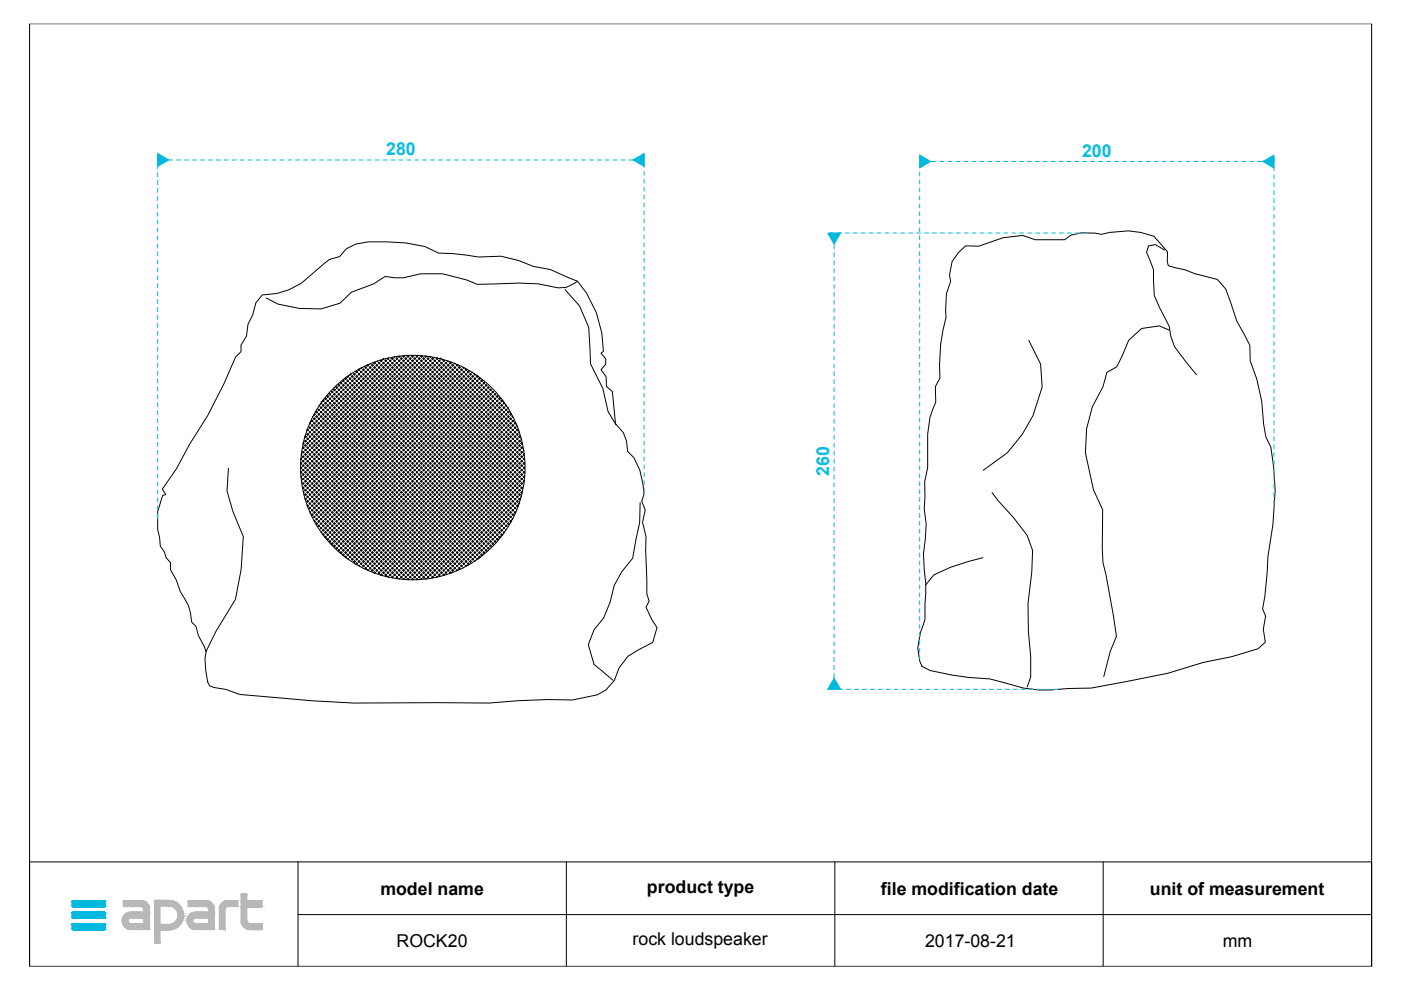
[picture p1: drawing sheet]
<svg xmlns="http://www.w3.org/2000/svg" width="297mm" height="210mm" viewBox="0 0 297 210" stroke-linecap="round" stroke-linejoin="round" font-family="sans-serif">
<defs><g id="words">
<g font-size="3.8" fill="#00c3e4">
<text x="81.9" y="32.9">280</text>
<text x="229.4" y="33.2">200</text>
<text x="175.8" y="100.9" transform="rotate(-90 175.8 100.9)">260</text>
</g>
<g font-size="3.8">
<text x="80.6" y="189.7">model name</text>
<text x="137.2" y="189.3">product type</text>
<text x="186.8" y="189.7">file modification date</text>
<text x="243.8" y="189.7">unit of measurement</text>
<text x="84.1" y="200.8">ROCK20</text>
<text x="134.1" y="200.4">rock loudspeaker</text>
<text x="196.1" y="200.8">2017-08-21</text>
<text x="259.3" y="200.8">mm</text>
</g>
</g></defs>
<g fill="none" stroke="#000" stroke-width=".21">
<path d="M6.3 5h284.5v199.9h-284.5zM122.4 59.6l-2.4 1.3-1.7 .1-4.2-.8-4.1-.2-8.8 .3-2.2-.9-5.2-1.4h-4.6l-3.6 .9h-1.9l-2.1-.3-2.4 1.6-4.7 1.8-2.4 2.3-4 1.2-4.6-.1-4.5-.9-2.6-1.3M203.2 53.6l1.5-1.5 2.8 .1 5.2-1.8 4.1-.5 2.7 .9h6.2l1.3-.9 2.3-.5h2.9l1.3 .3a16.8 16.8 0 0 1 11.1 .4l2.9 3.3v2.1l.2 .8 3.6 .9 2 .8 4.8 1.3 1.8 2 2.3 6.8 2.8 5.1 .1 3.3 1.3 3.8 1.1 4.7 .4 4.9 .5 2.8 1.1 2.2 .5 4 .4 5.1-.5 7.3-1.1 6.8-.6 8.3-.5 2.7 .6 1.6-.5 2.7 .5 2.8-1.6 1.4-5.6 1.6-6 1.3-7.4 2.2-16.3 3.2-4.8 .1a26.5 26.5 0 0 1-13.3-1.2l-3.5-.9-4.5-.3-3.4-.5-4.7-.9-1.7-.9a10 10 0 0 1 .3-8.9l.3-1.1 .2-5.4v-2.2l-.5-6.3 .4-3.2 .2-3.1-.4-3.2 .1-2.7-.1-3 .7-3.1v-7.1l.5-3.5 1.2-3.2-.1-3.3 1-1.8a37.2 37.2 0 0 1 1.3-12.9l-.1-1.6 .2-3.4 .9-2.6-.3-1.4 .6-2.9zM246.9 53l-1.9-1.1-1.5 .2-.4 1.4 1.5 3.7 .1 5.5 1.1 2.4 2.1 4.1 .3 2.1 .8 2.2 4.7 5.9M55.6 62.5a15 15 0 0 0 11.2-4.9l3.1-2.6 2.1-.6 1.4-1.6 2-1 2.7-.5h3.9l4 .2 4.1 .8 2.9 1.4 2.8 .1 5.7 .7 4.7-.2 3.8 1 3.1 1.2 3.6 .7 5.8 2.4a22.6 22.6 0 0 1 5.4 14.9l-.5 .4 1 1.2v1.1l-1 1.2 1.1 1.5 .1 2 1.2 1.1 .7 6.8 1.7 1.9 .6 1.8 .3 2.2 1.3 1.3 1.2 2.6 .7 3 .2 2.2-.4 1.4 .7 2-.6 2.5 .8 3.1-.1 2.8 .2 9.3 .5 1.5-.6 1.3 1.2 2.7 1.1 1.7-.9 3.1-5.2 2.9-1.9 2.5-1 2.7-1.9 2-1.8 1-5.2 1.1-5.5-.1-6.2 .3-6 .5-10.7-.1a269.6 269.6 0 0 1-39.2-1.5l-3-.3-2.9-1-2.5-.4-.9-.4-.5-.8-.4-2.4-.1-2.6 .2-1.4-.4-1.2-1.3-2.3-.4-1.9-1-.9-.2-1.9-.4-1.6-1.8-3-.8-2.4-1.2-2.2v-1.5l-1-1-.4-1.3-.8-1.2-.2-1.9a12.2 12.2 0 0 1 .7-8.9l.7-.1-.8-1.2 3-4.3 2.8-5.2 3.9-6.1 3.3-6.6 2.5-5.8 1.2-1.1v-1.4l1.2-1.9 .3-2.5 1-2 .7-2.6zM73.8 79.7v.3l-.2-.2M74.4 79.3h.1M74.4 79.3l-.1 .2-.2-.1M74.6 79.8l.1-.1 .1 .2-.1 .1zM75 79.3l.2-.1 .1 .2-.2 .1zM75.5 78.8l.2-.1 .1 .2-.2 .1zM75.5 79.8l.2-.1 .1 .2-.2 .1z"/>
<path d="M76 78.3h.2l.1 .2h-.2zM76 79.3l.2-.1 .1 .2-.2 .1zM76.4 78.8l.2-.1 .1 .2-.2 .1zM76.4 79.8l.2-.1 .1 .2-.2 .1zM76.7 77.9l-.2 .1M76.9 78.3h.2l.1 .2h-.2zM77 79.2l.2 .1-.1 .2-.2-.1zM77.4 77.9l.2-.1 .1 .2-.2 .1zM77.4 79.8l.2-.1 .1 .2-.2 .1zM77.4 78.8l.2-.1 .1 .2-.2 .1zM77.9 78.3h.1l.1 .2h-.1zM77.9 79.3l.1-.1 .1 .2-.1 .1z"/>
<path d="M78 77.3h.1M78 77.3v.3l-.1-.1v-.1M78.3 78.8l.2-.1 .1 .2-.2 .1zM78.3 79.8l.2-.1 .1 .2-.2 .1zM78.4 77.8l.2 .1-.1 .2-.2-.1zM78.6 77.1h-.2M78.8 78.3h.2l.1 .2h-.2zM78.8 77.4l.2-.1 .1 .2-.2 .1zM78.8 79.3l.2-.1 .1 .2-.2 .1zM79.3 76.9l.2-.1 .1 .2-.2 .1zM79.3 77.9l.2-.1 .1 .2-.2 .1zM79.3 78.8l.2-.1 .1 .2-.2 .1z"/>
<path d="M79.3 79.8l.2-.1 .1 .2-.2 .1zM79.8 77.4l.1-.1 .1 .2-.2 .1zM79.8 78.3h.1l.1 .2h-.2zM79.8 79.2l.2 .1-.1 .2-.1-.1zM80 76.5l-.2 .1M80 76.5h.1M80.2 76.9l.2-.1 .1 .2-.2 .1zM80.2 77.9l.2-.1 .1 .2-.2 .1zM80.2 79.8l.2-.1 .1 .2-.2 .1zM80.2 78.8l.2-.1 .1 .2-.2 .1zM80.7 77.4l.2-.1 .1 .2-.2 .1zM80.7 78.3h.2l.1 .2h-.2z"/>
<path d="M80.7 76.5l.2-.1 .1 .1-.2 .2zM80.7 79.3l.2-.1 .1 .2-.2 .1zM81.2 76.9l.2-.1 .1 .2-.2 .1zM81.2 78.8l.2-.1 .1 .2-.2 .1zM81.2 79.8l.2-.1 .1 .2-.2 .1zM81.3 76.2h.1M81.3 77.8l.2 .1-.1 .2-.2-.1zM81.4 76.1l-.1 .1M81.6 77.4l.2-.1 .1 .2-.2 .1zM81.6 78.3h.2l.1 .2h-.2zM81.6 76.5l.2-.1 .1 .1-.2 .2zM81.6 79.3l.2-.1 .1 .2-.2 .1z"/>
<path d="M82.1 76.9l.2-.1 .1 .2-.2 .1zM82.1 78.8l.2-.1 .1 .2-.2 .1zM82.1 79.8l.2-.1 .1 .2-.2 .1zM82.1 77.9l.2-.1 .1 .2-.2 .1zM82.3 75.9v.3l-.2-.1 .1-.2M82.6 77.4l.2-.1 .1 .2-.2 .1zM82.6 78.3h.2l.1 .2h-.2zM82.7 76.4l.2 .1-.1 .2-.2-.2zM82.7 79.2l.2 .1-.1 .2-.2-.1zM83.1 76l.2-.1 .1 .2-.2 .1zM83.1 76.9l.2-.1 .1 .2-.2 .1zM83.1 78.8l.2-.1 .1 .2-.2 .1z"/>
<path d="M83.1 79.8l.2-.1 .1 .2-.2 .1zM83.1 77.9l.2-.1 .1 .2-.2 .1zM83.5 77.4l.2-.1 .1 .2-.2 .1zM83.5 78.3h.2l.1 .2h-.2zM83.5 76.5l.2-.1 .1 .1-.2 .2zM83.5 79.3l.2-.1 .1 .2-.2 .1zM83.8 75.6l-.2 .1M84 76l.2-.1 .1 .2-.2 .1zM84 76.9l.2-.1 .1 .2-.2 .1zM84 78.8l.2-.1 .1 .2-.2 .1zM84 79.8l.2-.1 .1 .2-.2 .1zM84.1 77.8l.2 .1-.1 .2-.2-.1z"/>
<path d="M84.5 77.4l.2-.1 .1 .2-.2 .1zM84.5 76.5l.2-.1 .1 .1-.2 .2zM84.5 78.3h.2l.1 .2h-.2zM84.5 79.3l.2-.1 .1 .2-.2 .1zM84.7 75.5v.2l-.2-.2M84.9 76l.2-.1 .1 .2-.1 .1zM84.9 76.9l.2-.1 .1 .2-.1 .1zM84.9 78.8l.2-.1 .1 .2-.1 .1zM84.9 79.8l.2-.1 .1 .2-.1 .1zM84.9 77.9l.2-.1 .1 .2-.1 .1zM85.4 75.5l.2-.1 .1 .2-.2 .1zM85.4 77.4l.2-.1 .1 .2-.2 .1z"/>
<path d="M85.4 78.3h.2l.1 .2h-.2zM85.5 76.4l.2 .1-.1 .2-.2-.2zM85.5 79.2l.2 .1-.1 .2-.2-.1zM85.9 76l.2-.1 .1 .2-.2 .1zM85.9 76.9l.2-.1 .1 .2-.2 .1zM85.9 78.8l.2-.1 .1 .2-.2 .1zM85.9 79.8l.2-.1 .1 .2-.2 .1zM85.9 77.9l.2-.1 .1 .2-.2 .1zM86.4 75.5l.2-.1 .1 .2-.2 .1zM86.4 77.4l.2-.1 .1 .2-.2 .1zM86.4 78.3h.2l.1 .2h-.2zM86.4 79.3l.2-.1 .1 .2-.2 .1z"/>
<path d="M86.5 76.4l.2 .1-.1 .2-.2-.2zM86.8 76l.2-.1 .1 .2-.2 .1zM86.8 76.9l.2-.1 .1 .2-.2 .1zM86.8 78.8l.2-.1 .1 .2-.2 .1zM86.8 79.8l.2-.1 .1 .2-.2 .1zM86.9 77.8l.2 .1-.1 .2-.2-.1zM87.3 75.5l.2-.1 .1 .2-.2 .1zM87.3 77.4l.2-.1 .1 .2-.2 .1zM87.3 78.3h.2l.1 .2h-.2zM87.3 79.3l.2-.1 .1 .2-.2 .1zM87.4 76.4l.2 .1-.1 .2-.2-.2zM87.8 76l.2-.1 .1 .2-.2 .1z"/>
<path d="M87.8 76.9l.2-.1 .1 .2-.2 .1zM87.8 78.8l.2-.1 .1 .2-.2 .1zM87.8 79.8l.2-.1 .1 .2-.2 .1zM87.8 77.9l.2-.1 .1 .2-.2 .1zM88.3 75.5l.2-.1v.2l-.1 .1zM88.3 77.4l.2-.1v.2l-.1 .1zM88.3 78.3h.2v.2h-.1zM88.4 76.4l.1 .1v.2l-.2-.2zM88.4 79.2l.1 .1v.2l-.2-.1zM88.7 76.9l.2-.1 .1 .2-.2 .1zM88.7 76l.2-.1 .1 .2-.2 .1zM88.7 78.8l.2-.1 .1 .2-.2 .1z"/>
<path d="M88.7 77.9l.2-.1 .1 .2-.2 .1zM88.7 79.8l.2-.1 .1 .2-.2 .1zM89.2 75.5l.2-.1 .1 .2-.2 .1zM89.2 77.4l.2-.1 .1 .2-.2 .1zM89.2 78.3h.2l.1 .2h-.2zM89.2 79.3l.2-.1 .1 .2-.2 .1zM89.3 76.4l.2 .1-.1 .2-.2-.2zM89.7 76l.2-.1 .1 .2-.2 .1zM89.7 76.9l.2-.1 .1 .2-.2 .1zM89.7 78.8l.2-.1 .1 .2-.2 .1zM89.7 79.8l.2-.1 .1 .2-.2 .1zM89.8 77.8l.2 .1-.1 .2-.2-.1z"/>
<path d="M90.2 78.3h.1l.1 .2h-.1zM90.2 77.4l.1-.1 .1 .2-.1 .1zM90.2 79.3l.1-.1 .1 .2-.1 .1zM90.2 75.5l.1 .2 .1-.2M90.3 76.4l.1 .1-.1 .2-.1-.2zM90.4 75.5h.1M90.6 76l.2-.1 .1 .2-.2 .1zM90.6 76.9l.2-.1 .1 .2-.2 .1zM90.6 78.8l.2-.1 .1 .2-.2 .1zM90.6 79.8l.2-.1 .1 .2-.2 .1zM90.6 77.9l.2-.1 .1 .2-.2 .1zM91.1 77.4l.2-.1 .1 .2-.2 .1z"/>
<path d="M91.1 78.3h.2l.1 .2h-.2zM91.1 75.6h.3M91.2 76.4l.2 .1-.1 .2-.2-.2zM91.2 79.2l.2 .1-.1 .2-.2-.1zM91.6 76.9l.2-.1 .1 .2-.2 .1zM91.6 76l.2-.1 .1 .2-.2 .1zM91.6 79.8l.2-.1 .1 .2-.2 .1zM91.6 78.8l.2-.1 .1 .2-.2 .1zM91.6 77.9l.2-.1 .1 .2-.2 .1zM92 77.4l.2-.1 .1 .2-.2 .1zM92 78.3h.2l.1 .2h-.2zM92 76.5l.2-.1 .1 .1-.2 .2z"/>
<path d="M92 79.3l.2-.1 .1 .2-.2 .1zM92.5 76l.2-.1 .1 .2-.2 .1zM92.5 76.9l.2-.1 .1 .2-.2 .1zM92.5 78.8l.2-.1 .1 .2-.2 .1zM92.5 79.8l.2-.1 .1 .2-.2 .1zM92.6 77.8l.2 .1-.1 .2-.2-.1zM93 77.4l.2-.1 .1 .2-.2 .1zM93 78.3h.2l.1 .2h-.2zM93 76.5l.2-.1 .1 .1-.2 .2zM93 79.3l.2-.1 .1 .2-.2 .1zM93.5 76.1h.1M93.5 76.9l.1-.1 .1 .2-.1 .1z"/>
<path d="M93.5 78.8l.1-.1 .1 .2-.1 .1zM93.5 79.8l.1-.1 .1 .2-.1 .1zM93.5 77.9l.1-.1 .1 .2-.1 .1zM93.5 76.1h.2M93.9 77.4l.2-.1 .1 .2-.2 .1zM93.9 78.3h.2l.1 .2h-.2zM94 76.4l.2 .1-.1 .2-.2-.2zM94 79.2l.2 .1-.1 .2-.2-.1zM94.4 76.9l.2-.1 .1 .2-.2 .1zM94.4 78.8l.2-.1 .1 .2-.2 .1zM94.4 79.8l.2-.1 .1 .2-.2 .1zM94.4 77.9l.2-.1 .1 .2-.2 .1z"/>
<path d="M94.9 77.4l.2-.1 .1 .2-.2 .1zM94.9 78.3h.2l.1 .2h-.2zM94.9 79.3l.2-.1 .1 .2-.2 .1zM94.9 76.5l.1 .2 .1-.1M95.4 76.9l.1-.1 .1 .2-.2 .1zM95.4 78.8l.1-.1 .1 .2-.2 .1zM95.4 79.8l.1-.1 .1 .2-.2 .1zM95.4 77.8l.2 .1-.1 .2-.1-.1zM95.8 77.4l.2-.1 .1 .2-.2 .1zM95.8 78.3h.2l.1 .2h-.2zM95.8 79.3l.2-.1 .1 .2-.2 .1zM96.3 78.8l.2-.1 .1 .2-.2 .1z"/>
<path d="M96.3 79.8l.2-.1 .1 .2-.2 .1zM96.3 77.9l.2-.1 .1 .2-.2 .1zM96.3 77l.2 .1M96.3 77h.1M96.8 77.4l.2-.1 .1 .2-.2 .1zM96.8 78.3h.2l.1 .2h-.2zM96.9 79.2l.2 .1-.1 .2-.2-.1zM97.2 78.8l.2-.1 .1 .2-.2 .1zM97.2 79.8l.2-.1 .1 .2-.2 .1zM97.2 77.9l.2-.1 .1 .2-.2 .1zM97.7 78.3h.2l.1 .2h-.2zM97.7 79.3l.2-.1 .1 .2-.2 .1z"/>
<path d="M98.2 78.8l.2-.1 .1 .2-.2 .1zM98.2 79.8l.2-.1 .1 .2-.2 .1zM98.2 77.9l.1 .2 .2-.1M98.2 77.9h.1M98.7 78.3h.2l.1 .2h-.2zM98.7 79.3l.2-.1 .1 .2-.2 .1zM99.1 78.8l.2-.1 .1 .2-.2 .1zM99.1 79.8l.2-.1 .1 .2-.2 .1zM99.7 79.2l.2 .1-.1 .2-.2-.1zM100.1 79.8l.2-.1 .1 .2-.2 .1zM100.1 78.9l.1 .1M100.1 78.9h.1"/>
<path d="M100.6 79.2v.3l.2-.1M101 79.8l.2-.1 .1 .2-.2 .1zM119.8 61.4l3.1 3.5 1.9 4.5 .4 7.7 2.6 5.2 1.1 5 1.7 2.8M218.1 72.2l2.5 5 .4 4.9-2 6-2.3 4-3.1 3.9-5.1 3.7M247.9 70l-2.1-.9-3.8 .5-2.7 2.6-1.4 3.3-1.1 2.3-2.1 1.2-.8 3-2.3 4.3-1.2 4.6-.3 5.1 1.7 7.9 2 4.2-.1 8.2 .2 3 .6 2.7 2.2 12.9-1.3 3.2-1.4 5.4M48.4 99.3l-.3 4.8 1.3 4.3 2.2 5.4-.5 7-1.2 6.3-4.1 6.7-2.1 4.4M63.7 99.1l.3 .1-.1 .1h-.2M63.7 98.1l.3 .1-.3 .1M63.8 97.4h.1M63.8 97.2l.2 .2h-.2M63.9 96.5h.1M63.9 96.2v.3"/>
<path d="M64.2 95.8l.1-.1 .1 .2-.2 .1zM64.2 96.8l.1-.1 .1 .2-.2 .1zM64.2 98.7l.1-.1 .1 .2-.2 .1zM64.2 99.6l.1-.1 .1 .2-.2 .1zM64.2 94.1h.1M64.2 94.8l.2 .1-.1 .2-.1-.1zM64.2 97.6l.2 .1-.1 .2-.1-.1zM64.3 93.9l.1 .2h-.2M64.6 93.5l.2-.1 .1 .2-.2 .1zM64.6 94.4l.2-.1 .1 .2-.2 .1zM64.6 95.4l.2-.1 .1 .2-.2 .1zM64.6 96.3l.2-.1 .1 .2-.2 .1z"/>
<path d="M64.6 97.2h.2l.1 .2h-.2zM64.6 98.2l.2-.1 .1 .2-.2 .1zM64.6 99.2l.2-.2 .1 .2-.2 .1zM64.7 92.5l.1-.1 .1 .2h-.3M65.1 92.1l.2-.1 .1 .1-.2 .2zM65.1 93l.2-.1 .1 .2-.2 .1zM65.1 93.9h.2l.1 .2h-.2zM65.1 94.9l.2-.1 .1 .2-.2 .1zM65.1 95.8l.2-.1 .1 .2-.2 .1zM65.1 96.8l.2-.1 .1 .2-.2 .1zM65.1 97.7l.2-.1 .1 .2-.2 .1zM65.1 98.7l.2-.1 .1 .2-.2 .1z"/>
<path d="M65.1 99.6l.2-.1 .1 .2-.2 .1zM65.1 91.1l.2-.1 .1 .2-.2 .1zM65.6 91.6l.2-.1 .1 .2-.2 .1zM65.6 92.5l.2-.1 .1 .2-.2 .1zM65.6 94.4l.2-.1 .1 .2-.2 .1zM65.6 95.4l.2-.1 .1 .2-.2 .1zM65.6 97.2h.2l.1 .2h-.2zM65.6 98.2l.2-.1 .1 .2-.2 .1zM65.7 90.5l.2 .1-.1 .2-.2-.1zM65.7 93.4l.2 .1-.1 .2-.2-.1zM65.7 96.2l.2 .1-.1 .2-.2-.1zM65.7 99l.2 .2-.1 .1-.2-.1z"/>
<path d="M65.7 89.6l.2 .2h-.3M66 89.2l.2-.1 .1 .2-.2 .1zM66 90.2l.2-.1 .1 .2h-.2zM66 91.1l.2-.1 .1 .2-.2 .1zM66 92.1l.2-.1 .1 .1-.2 .2zM66 93l.2-.1 .1 .2-.2 .1zM66 93.9h.2l.1 .2h-.2zM66 94.9l.2-.1 .1 .2-.2 .1zM66 95.8l.2-.1 .1 .2-.2 .1zM66 96.8l.2-.1 .1 .2-.2 .1zM66 97.7l.2-.1 .1 .2-.2 .1zM66 98.7l.2-.1 .1 .2-.2 .1z"/>
<path d="M66 99.6l.2-.1 .1 .2-.2 .1zM66.3 88.3l-.1 .2M66.5 88.7h.2l.1 .1-.2 .1zM66.5 89.7l.2-.1 .1 .2-.2 .1zM66.5 90.6l.2-.1 .1 .2-.2 .1zM66.5 91.6l.2-.1 .1 .2-.2 .1zM66.5 92.5l.2-.1 .1 .2-.2 .1zM66.5 93.5l.2-.1 .1 .2-.2 .1zM66.5 94.4l.2-.1 .1 .2-.2 .1zM66.5 95.4l.2-.1 .1 .2-.2 .1zM66.5 96.3l.2-.1 .1 .2-.2 .1zM66.5 97.2h.2l.1 .2h-.2z"/>
<path d="M66.5 98.2l.2-.1 .1 .2-.2 .1zM66.5 99.2l.2-.2 .1 .2-.2 .1zM66.6 87.7l.2 .2h-.3M67 87.3l.2-.1 .1 .2-.2 .1zM67 88.3l.2-.1 .1 .2-.2 .1zM67 90.2l.2-.1 .1 .2h-.2zM67 91.1l.2-.1 .1 .2-.2 .1zM67 93l.2-.1 .1 .2-.2 .1zM67 93.9h.2l.1 .2h-.2zM67 95.8l.2-.1 .1 .2-.2 .1zM67 96.8l.2-.1 .1 .2-.2 .1zM67 98.7l.2-.1 .1 .2-.2 .1z"/>
<path d="M67 99.6l.2-.1 .1 .2-.2 .1zM67.1 89.1l.2 .1-.1 .2-.2-.1zM67.1 92l.2 .1-.1 .2-.2-.2zM67.1 94.8l.2 .1-.1 .2-.2-.1zM67.1 97.6l.2 .1-.1 .2-.2-.1zM67.5 86.9l.2-.1 .1 .2h-.2zM67.5 87.8l.2-.1 .1 .2-.2 .1zM67.5 88.7h.2l.1 .1-.2 .1zM67.5 89.7l.2-.1 .1 .2-.2 .1zM67.5 90.6l.2-.1 .1 .2-.2 .1zM67.5 91.6l.2-.1 .1 .2-.2 .1zM67.5 92.5l.2-.1 .1 .2-.2 .1z"/>
<path d="M67.5 93.5l.2-.1 .1 .2-.2 .1zM67.5 94.4l.2-.1 .1 .2-.2 .1zM67.5 95.4l.2-.1 .1 .2-.2 .1zM67.5 96.3l.2-.1 .1 .2-.2 .1zM67.5 97.2h.2l.1 .2h-.2zM67.5 98.2l.2-.1 .1 .2-.2 .1zM67.5 99.2l.2-.2 .1 .2-.2 .1zM67.7 85.9h.1M67.8 85.9l-.2 .2M67.9 86.4l.2-.1 .1 .2-.2 .1zM67.9 87.3l.2-.1 .1 .2-.2 .1zM67.9 88.3l.2-.1 .1 .2-.2 .1z"/>
<path d="M67.9 89.2l.2-.1 .1 .2-.2 .1zM67.9 90.2l.2-.1 .1 .2h-.2zM67.9 91.1l.2-.1 .1 .2-.2 .1zM67.9 92.1l.2-.1 .1 .1-.2 .2zM67.9 93l.2-.1 .1 .2-.2 .1zM67.9 93.9h.2l.1 .2h-.2zM67.9 94.9l.2-.1 .1 .2-.2 .1zM67.9 95.8l.2-.1 .1 .2-.2 .1zM67.9 96.8l.2-.1 .1 .2-.2 .1zM67.9 97.7l.2-.1 .1 .2-.2 .1zM67.9 98.7l.2-.1 .1 .2-.2 .1zM67.9 99.6l.2-.1 .1 .2-.2 .1z"/>
<path d="M68.1 85.4h.1M68.1 85.4l.1 .1-.2 .1M68.4 85.9l.2-.1 .1 .2-.2 .1zM68.4 86.9l.2-.1 .1 .2h-.2zM68.4 88.7h.2l.1 .1-.2 .1zM68.4 89.7l.2-.1 .1 .2-.2 .1zM68.4 91.6l.2-.1 .1 .2-.2 .1zM68.4 92.5l.2-.1 .1 .2-.2 .1zM68.4 94.4l.2-.1 .1 .2-.2 .1zM68.4 95.4l.2-.1 .1 .2-.2 .1zM68.4 97.2h.2l.1 .2h-.2zM68.4 98.2l.2-.1 .1 .2-.2 .1z"/>
<path d="M68.5 84.9l.2 .1-.1 .2-.2-.1zM68.5 87.7l.2 .1-.1 .2-.2-.1zM68.5 90.5l.2 .1-.1 .2-.2-.1zM68.5 93.4l.2 .1-.1 .2-.2-.1zM68.5 96.2l.2 .1-.1 .2-.2-.1zM68.5 99l.2 .2-.1 .1-.2-.1zM68.9 84.5l.2-.1 .1 .2-.2 .1zM68.9 85.4h.2l.1 .1-.2 .1zM68.9 86.4l.2-.1 .1 .2-.2 .1zM68.9 87.3l.2-.1 .1 .2-.2 .1zM68.9 88.3l.2-.1 .1 .2-.2 .1zM68.9 89.2l.2-.1 .1 .2-.2 .1z"/>
<path d="M68.9 90.2l.2-.1 .1 .2h-.2zM68.9 91.1l.2-.1 .1 .2-.2 .1zM68.9 92.1l.2-.1 .1 .1-.2 .2zM68.9 93l.2-.1 .1 .2-.2 .1zM68.9 93.9h.2l.1 .2h-.2zM68.9 94.9l.2-.1 .1 .2-.2 .1zM68.9 95.8l.2-.1 .1 .2-.2 .1zM68.9 96.8l.2-.1 .1 .2-.2 .1zM68.9 97.7l.2-.1 .1 .2-.2 .1zM68.9 98.7l.2-.1 .1 .2-.2 .1zM68.9 99.6l.2-.1 .1 .2-.2 .1zM69.3 84l.2-.1 .1 .2-.1 .1z"/>
<path d="M69.3 85l.2-.1 .1 .2-.1 .1zM69.3 85.9l.2-.1 .1 .2-.1 .1zM69.3 86.9l.2-.1 .1 .2h-.1zM69.3 87.8l.2-.1 .1 .2-.1 .1zM69.3 88.7h.2l.1 .1-.1 .1zM69.3 89.7l.2-.1 .1 .2-.1 .1zM69.3 90.6l.2-.1 .1 .2-.1 .1zM69.3 91.6l.2-.1 .1 .2-.1 .1zM69.3 92.5l.2-.1 .1 .2-.1 .1zM69.3 93.5l.2-.1 .1 .2-.1 .1zM69.3 94.4l.2-.1 .1 .2-.1 .1zM69.3 95.4l.2-.1 .1 .2-.1 .1z"/>
<path d="M69.3 96.3l.2-.1 .1 .2-.1 .1zM69.3 97.2h.2l.1 .2h-.1zM69.3 98.2l.2-.1 .1 .2-.1 .1zM69.3 99.2l.2-.2 .1 .2-.1 .1zM69.8 84.5l.2-.1 .1 .2-.2 .1zM69.8 85.4h.2l.1 .1-.2 .1zM69.8 87.3l.2-.1 .1 .2-.2 .1zM69.8 88.3l.2-.1 .1 .2-.2 .1zM69.8 90.2l.2-.1 .1 .2h-.2zM69.8 91.1l.2-.1 .1 .2-.2 .1zM69.8 93l.2-.1 .1 .2-.2 .1zM69.8 93.9h.2l.1 .2h-.2z"/>
<path d="M69.8 95.8l.2-.1 .1 .2-.2 .1zM69.8 96.8l.2-.1 .1 .2-.2 .1zM69.8 98.7l.2-.1 .1 .2-.2 .1zM69.8 99.6l.2-.1 .1 .2-.2 .1zM69.9 83.4l.2 .2-.1 .1-.2-.1zM69.9 86.3l.2 .1-.1 .2-.2-.1zM69.9 89.1l.2 .1-.1 .2-.2-.1zM69.9 92l.2 .1-.1 .2-.2-.2zM69.9 94.8l.2 .1-.1 .2-.2-.1zM69.9 97.6l.2 .1-.1 .2-.2-.1zM70.3 83.1l.2-.1 .1 .2-.2 .1zM70.3 84l.2-.1 .1 .2-.2 .1z"/>
<path d="M70.3 85l.2-.1 .1 .2-.2 .1zM70.3 85.9l.2-.1 .1 .2-.2 .1zM70.3 86.9l.2-.1 .1 .2h-.2zM70.3 87.8l.2-.1 .1 .2-.2 .1zM70.3 88.7h.2l.1 .1-.2 .1zM70.3 89.7l.2-.1 .1 .2-.2 .1zM70.3 90.6l.2-.1 .1 .2-.2 .1zM70.3 91.6l.2-.1 .1 .2-.2 .1zM70.3 92.5l.2-.1 .1 .2-.2 .1zM70.3 93.5l.2-.1 .1 .2-.2 .1zM70.3 94.4l.2-.1 .1 .2-.2 .1zM70.3 95.4l.2-.1 .1 .2-.2 .1z"/>
<path d="M70.3 96.3l.2-.1 .1 .2-.2 .1zM70.3 97.2h.2l.1 .2h-.2zM70.3 98.2l.2-.1 .1 .2-.2 .1zM70.3 99.2l.2-.2 .1 .2-.2 .1zM70.8 82.6l.2-.1 .1 .2-.2 .1zM70.8 83.6l.2-.2 .1 .2-.2 .1zM70.8 84.5l.2-.1 .1 .2-.2 .1zM70.8 85.4h.2l.1 .1-.2 .1zM70.8 86.4l.2-.1 .1 .2-.2 .1zM70.8 87.3l.2-.1 .1 .2-.2 .1zM70.8 88.3l.2-.1 .1 .2-.2 .1zM70.8 89.2l.2-.1 .1 .2-.2 .1z"/>
<path d="M70.8 90.2l.2-.1 .1 .2h-.2zM70.8 91.1l.2-.1 .1 .2-.2 .1zM70.8 92.1l.2-.1 .1 .1-.2 .2zM70.8 93l.2-.1 .1 .2-.2 .1zM70.8 93.9h.2l.1 .2h-.2zM70.8 94.9l.2-.1 .1 .2-.2 .1zM70.8 95.8l.2-.1 .1 .2-.2 .1zM70.8 96.8l.2-.1 .1 .2-.2 .1zM70.8 97.7l.2-.1 .1 .2-.2 .1zM70.8 98.7l.2-.1 .1 .2-.2 .1zM70.8 99.6l.2-.1 .1 .2-.2 .1zM71.2 83.1l.2-.1 .1 .2-.2 .1z"/>
<path d="M71.2 84l.2-.1 .1 .2-.2 .1zM71.2 85.9l.2-.1 .1 .2-.2 .1zM71.2 86.9l.2-.1 .1 .2h-.2zM71.2 88.7h.2l.1 .1-.2 .1zM71.2 89.7l.2-.1 .1 .2-.2 .1zM71.2 91.6l.2-.1 .1 .2-.2 .1zM71.2 92.5l.2-.1 .1 .2-.2 .1zM71.2 94.4l.2-.1 .1 .2-.2 .1zM71.2 95.4l.2-.1 .1 .2-.2 .1zM71.2 97.2h.2l.1 .2h-.2zM71.2 98.2l.2-.1 .1 .2-.2 .1zM71.3 82l.2 .1-.1 .2-.2-.1z"/>
<path d="M71.3 84.9l.2 .1-.1 .2-.2-.1zM71.3 87.7l.2 .1-.1 .2-.2-.1zM71.3 90.5l.2 .1-.1 .2-.2-.1zM71.3 93.4l.2 .1-.1 .2-.2-.1zM71.3 96.2l.2 .1-.1 .2-.2-.1zM71.3 99l.2 .2-.1 .1-.2-.1zM71.7 81.6h.2l.1 .2h-.2zM71.7 82.6l.2-.1 .1 .2-.2 .1zM71.7 83.6l.2-.2 .1 .2-.2 .1zM71.7 84.5l.2-.1 .1 .2-.2 .1zM71.7 85.4h.2l.1 .1-.2 .1zM71.7 86.4l.2-.1 .1 .2-.2 .1z"/>
<path d="M71.7 87.3l.2-.1 .1 .2-.2 .1zM71.7 88.3l.2-.1 .1 .2-.2 .1zM71.7 89.2l.2-.1 .1 .2-.2 .1zM71.7 91.1l.2-.1 .1 .2-.2 .1zM71.7 90.2l.2-.1 .1 .2h-.2zM71.7 92.1l.2-.1 .1 .1-.2 .2zM71.7 93l.2-.1 .1 .2-.2 .1zM71.7 93.9h.2l.1 .2h-.2zM71.7 94.9l.2-.1 .1 .2-.2 .1zM71.7 95.8l.2-.1 .1 .2-.2 .1zM71.7 96.8l.2-.1 .1 .2-.2 .1zM71.7 97.7l.2-.1 .1 .2-.2 .1z"/>
<path d="M71.7 98.7l.2-.1 .1 .2-.2 .1zM71.7 99.6l.2-.1 .1 .2-.2 .1zM72.2 81.2l.2-.1 .1 .2-.2 .1zM72.2 82.1l.2-.1 .1 .2-.2 .1zM72.2 83.1l.2-.1 .1 .2-.2 .1zM72.2 84l.2-.1 .1 .2-.2 .1zM72.2 85l.2-.1 .1 .2-.2 .1zM72.2 85.9l.2-.1 .1 .2-.2 .1zM72.2 86.9l.2-.1 .1 .2h-.2zM72.2 87.8l.2-.1 .1 .2-.2 .1zM72.2 88.7h.2l.1 .1-.2 .1zM72.2 89.7l.2-.1 .1 .2-.2 .1z"/>
<path d="M72.2 90.6l.2-.1 .1 .2-.2 .1zM72.2 91.6l.2-.1 .1 .2-.2 .1zM72.2 92.5l.2-.1 .1 .2-.2 .1zM72.2 93.5l.2-.1 .1 .2-.2 .1zM72.2 94.4l.2-.1 .1 .2-.2 .1zM72.2 95.4l.2-.1 .1 .2-.2 .1zM72.2 96.3l.2-.1 .1 .2-.2 .1zM72.2 97.2h.2l.1 .2h-.2zM72.2 98.2l.2-.1 .1 .2-.2 .1zM72.2 99.2l.2-.2 .1 .2-.2 .1zM72.7 81.6h.2v.2h-.1zM72.7 82.6l.2-.1v.2l-.1 .1z"/>
<path d="M72.7 84.5l.2-.1v.2l-.1 .1zM72.7 85.4h.2v.1l-.1 .1zM72.7 87.3l.2-.1v.2l-.1 .1zM72.7 88.3l.2-.1v.2l-.1 .1zM72.7 90.2l.2-.1v.2h-.1zM72.7 91.1l.2-.1v.2l-.1 .1zM72.7 93l.2-.1v.2l-.1 .1zM72.7 93.9h.2v.2h-.1zM72.7 95.8l.2-.1v.2l-.1 .1zM72.7 96.8l.2-.1v.2l-.1 .1zM72.7 98.7l.2-.1v.2l-.1 .1zM72.7 99.6l.2-.1v.2l-.1 .1z"/>
<path d="M72.8 80.6l.1 .1v.2l-.2-.1zM72.8 83.4l.1 .2v.1l-.2-.1zM72.8 86.3l.1 .1v.2l-.2-.1zM72.8 89.1l.1 .1v.2l-.2-.1zM72.8 92l.1 .1v.2l-.2-.2zM72.8 94.8l.1 .1v.2l-.2-.1zM72.8 97.6l.1 .1v.2l-.2-.1zM73.1 80.2l.2-.1 .1 .2-.2 .1zM73.1 81.2l.2-.1 .1 .2-.2 .1zM73.1 82.1l.2-.1 .1 .2-.2 .1zM73.1 83.1l.2-.1 .1 .2-.2 .1zM73.1 84l.2-.1 .1 .2-.2 .1z"/>
<path d="M73.1 85l.2-.1 .1 .2-.2 .1zM73.1 85.9l.2-.1 .1 .2-.2 .1zM73.1 86.9l.2-.1 .1 .2h-.2zM73.1 87.8l.2-.1 .1 .2-.2 .1zM73.1 88.7h.2l.1 .1-.2 .1zM73.1 89.7l.2-.1 .1 .2-.2 .1zM73.1 90.6l.2-.1 .1 .2-.2 .1zM73.1 91.6l.2-.1 .1 .2-.2 .1zM73.1 92.5l.2-.1 .1 .2-.2 .1zM73.1 93.5l.2-.1 .1 .2-.2 .1zM73.1 94.4l.2-.1 .1 .2-.2 .1zM73.1 95.4l.2-.1 .1 .2-.2 .1z"/>
<path d="M73.1 96.3l.2-.1 .1 .2-.2 .1zM73.1 97.2h.2l.1 .2h-.2zM73.1 98.2l.2-.1 .1 .2-.2 .1zM73.1 99.2l.2-.2 .1 .2-.2 .1zM73.6 80.7l.2-.1 .1 .2-.2 .1zM73.6 81.6h.2l.1 .2h-.2zM73.6 82.6l.2-.1 .1 .2-.2 .1zM73.6 83.6l.2-.2 .1 .2-.2 .1zM73.6 84.5l.2-.1 .1 .2-.2 .1zM73.6 85.4h.2l.1 .1-.2 .1zM73.6 86.4l.2-.1 .1 .2-.2 .1zM73.6 87.3l.2-.1 .1 .2-.2 .1z"/>
<path d="M73.6 88.3l.2-.1 .1 .2-.2 .1zM73.6 89.2l.2-.1 .1 .2-.2 .1zM73.6 90.2l.2-.1 .1 .2h-.2zM73.6 91.1l.2-.1 .1 .2-.2 .1zM73.6 92.1l.2-.1 .1 .1-.2 .2zM73.6 93l.2-.1 .1 .2-.2 .1zM73.6 93.9h.2l.1 .2h-.2zM73.6 94.9l.2-.1 .1 .2-.2 .1zM73.6 95.8l.2-.1 .1 .2-.2 .1zM73.6 96.8l.2-.1 .1 .2-.2 .1zM73.6 97.7l.2-.1 .1 .2-.2 .1zM73.6 98.7l.2-.1 .1 .2-.2 .1z"/>
<path d="M73.6 99.6l.2-.1 .1 .2-.2 .1zM74.1 80.2l.2-.1 .1 .2-.2 .1zM74.1 81.2l.2-.1 .1 .2-.2 .1zM74.1 83.1l.2-.1 .1 .2-.2 .1zM74.1 84l.2-.1 .1 .2-.2 .1zM74.1 85.9l.2-.1 .1 .2-.2 .1zM74.1 86.9l.2-.1 .1 .2h-.2zM74.1 88.7h.2l.1 .1-.2 .1zM74.1 89.7l.2-.1 .1 .2-.2 .1zM74.1 91.6l.2-.1 .1 .2-.2 .1zM74.1 92.5l.2-.1 .1 .2-.2 .1zM74.1 94.4l.2-.1 .1 .2-.2 .1z"/>
<path d="M74.1 95.4l.2-.1 .1 .2-.2 .1zM74.1 97.2h.2l.1 .2h-.2zM74.1 98.2l.2-.1 .1 .2-.2 .1zM74.2 82l.2 .1-.1 .2-.2-.1zM74.2 84.9l.2 .1-.1 .2-.2-.1zM74.2 87.7l.2 .1-.1 .2-.2-.1zM74.2 90.5l.2 .1-.1 .2-.2-.1zM74.2 93.4l.2 .1-.1 .2-.2-.1zM74.2 96.2l.2 .1-.1 .2-.2-.1zM74.2 99l.2 .2-.1 .1-.2-.1zM74.6 80.7l.1-.1 .1 .2-.1 .1zM74.6 81.6h.1l.1 .2h-.1z"/>
<path d="M74.6 82.6l.1-.1 .1 .2-.1 .1zM74.6 83.6l.1-.2 .1 .2-.1 .1zM74.6 85.4h.1l.1 .1-.1 .1zM74.6 84.5l.1-.1 .1 .2-.1 .1zM74.6 86.4l.1-.1 .1 .2-.1 .1zM74.6 88.3l.1-.1 .1 .2-.1 .1zM74.6 87.3l.1-.1 .1 .2-.1 .1zM74.6 89.2l.1-.1 .1 .2-.1 .1zM74.6 91.1l.1-.1 .1 .2-.1 .1zM74.6 90.2l.1-.1 .1 .2h-.1zM74.6 92.1l.1-.1 .1 .1-.1 .2zM74.6 93.9h.1l.1 .2h-.1z"/>
<path d="M74.6 93l.1-.1 .1 .2-.1 .1zM74.6 94.9l.1-.1 .1 .2-.1 .1zM74.6 96.8l.1-.1 .1 .2-.1 .1zM74.6 95.8l.1-.1 .1 .2-.1 .1zM74.6 97.7l.1-.1 .1 .2-.1 .1zM74.6 98.7l.1-.1 .1 .2-.1 .1zM74.6 99.6l.1-.1 .1 .2-.1 .1zM75 80.2l.2-.1 .1 .2-.2 .1zM75 81.2l.2-.1 .1 .2-.2 .1zM75 82.1l.2-.1 .1 .2-.2 .1zM75 83.1l.2-.1 .1 .2-.2 .1zM75 84l.2-.1 .1 .2-.2 .1z"/>
<path d="M75 85l.2-.1 .1 .2-.2 .1zM75 85.9l.2-.1 .1 .2-.2 .1zM75 86.9l.2-.1 .1 .2h-.2zM75 87.8l.2-.1 .1 .2-.2 .1zM75 88.7h.2l.1 .1-.2 .1zM75 89.7l.2-.1 .1 .2-.2 .1zM75 90.6l.2-.1 .1 .2-.2 .1zM75 91.6l.2-.1 .1 .2-.2 .1zM75 92.5l.2-.1 .1 .2-.2 .1zM75 93.5l.2-.1 .1 .2-.2 .1zM75 94.4l.2-.1 .1 .2-.2 .1zM75 95.4l.2-.1 .1 .2-.2 .1z"/>
<path d="M75 96.3l.2-.1 .1 .2-.2 .1zM75 97.2h.2l.1 .2h-.2zM75 98.2l.2-.1 .1 .2-.2 .1zM75 99.2l.2-.2 .1 .2-.2 .1zM75.5 81.6h.2l.1 .2h-.2zM75.5 82.6l.2-.1 .1 .2-.2 .1zM75.5 84.5l.2-.1 .1 .2-.2 .1zM75.5 85.4h.2l.1 .1-.2 .1zM75.5 87.3l.2-.1 .1 .2-.2 .1zM75.5 88.3l.2-.1 .1 .2-.2 .1zM75.5 90.2l.2-.1 .1 .2h-.2zM75.5 91.1l.2-.1 .1 .2-.2 .1z"/>
<path d="M75.5 93l.2-.1 .1 .2-.2 .1zM75.5 93.9h.2l.1 .2h-.2zM75.5 95.8l.2-.1 .1 .2-.2 .1zM75.5 96.8l.2-.1 .1 .2-.2 .1zM75.5 98.7l.2-.1 .1 .2-.2 .1zM75.5 99.6l.2-.1 .1 .2-.2 .1zM75.6 80.6l.2 .1-.1 .2-.2-.1zM75.6 83.4l.2 .2-.1 .1-.2-.1zM75.6 86.3l.2 .1-.1 .2-.2-.1zM75.6 89.1l.2 .1-.1 .2-.2-.1zM75.6 92l.2 .1-.1 .2-.2-.2zM75.6 94.8l.2 .1-.1 .2-.2-.1z"/>
<path d="M75.6 97.6l.2 .1-.1 .2-.2-.1zM76 81.2l.2-.1 .1 .2-.2 .1zM76 80.2l.2-.1 .1 .2-.2 .1zM76 82.1l.2-.1 .1 .2-.2 .1zM76 84l.2-.1 .1 .2-.2 .1zM76 83.1l.2-.1 .1 .2-.2 .1zM76 85l.2-.1 .1 .2-.2 .1zM76 86.9l.2-.1 .1 .2h-.2zM76 85.9l.2-.1 .1 .2-.2 .1zM76 87.8l.2-.1 .1 .2-.2 .1zM76 89.7l.2-.1 .1 .2-.2 .1zM76 88.7h.2l.1 .1-.2 .1z"/>
<path d="M76 90.6l.2-.1 .1 .2-.2 .1zM76 92.5l.2-.1 .1 .2-.2 .1zM76 91.6l.2-.1 .1 .2-.2 .1zM76 95.4l.2-.1 .1 .2-.2 .1zM76 93.5l.2-.1 .1 .2-.2 .1zM76 94.4l.2-.1 .1 .2-.2 .1zM76 96.3l.2-.1 .1 .2-.2 .1zM76 98.2l.2-.1 .1 .2-.2 .1zM76 97.2h.2l.1 .2h-.2zM76 99.2l.2-.2 .1 .2-.2 .1zM76.4 80.7l.2-.1 .1 .2-.2 .1zM76.4 81.6h.2l.1 .2h-.2z"/>
<path d="M76.4 82.6l.2-.1 .1 .2-.2 .1zM76.4 83.6l.2-.2 .1 .2-.2 .1zM76.4 84.5l.2-.1 .1 .2-.2 .1zM76.4 85.4h.2l.1 .1-.2 .1zM76.4 86.4l.2-.1 .1 .2-.2 .1zM76.4 87.3l.2-.1 .1 .2-.2 .1zM76.4 88.3l.2-.1 .1 .2-.2 .1zM76.4 89.2l.2-.1 .1 .2-.2 .1zM76.4 90.2l.2-.1 .1 .2h-.2zM76.4 91.1l.2-.1 .1 .2-.2 .1zM76.4 92.1l.2-.1 .1 .1-.2 .2zM76.4 93l.2-.1 .1 .2-.2 .1z"/>
<path d="M76.4 93.9h.2l.1 .2h-.2zM76.4 94.9l.2-.1 .1 .2-.2 .1zM76.4 95.8l.2-.1 .1 .2-.2 .1zM76.4 96.8l.2-.1 .1 .2-.2 .1zM76.4 97.7l.2-.1 .1 .2-.2 .1zM76.4 98.7l.2-.1 .1 .2-.2 .1zM76.4 99.6l.2-.1 .1 .2-.2 .1zM76.9 80.2l.2-.1 .1 .2-.2 .1zM76.9 81.2l.2-.1 .1 .2-.2 .1zM76.9 83.1l.2-.1 .1 .2-.2 .1zM76.9 84l.2-.1 .1 .2-.2 .1zM76.9 85.9l.2-.1 .1 .2-.2 .1z"/>
<path d="M76.9 86.9l.2-.1 .1 .2h-.2zM76.9 88.7h.2l.1 .1-.2 .1zM76.9 89.7l.2-.1 .1 .2-.2 .1zM76.9 91.6l.2-.1 .1 .2-.2 .1zM76.9 92.5l.2-.1 .1 .2-.2 .1zM76.9 94.4l.2-.1 .1 .2-.2 .1zM76.9 95.4l.2-.1 .1 .2-.2 .1zM76.9 97.2h.2l.1 .2h-.2zM76.9 98.2l.2-.1 .1 .2-.2 .1zM77 82l.2 .1-.1 .2-.2-.1zM77 84.9l.2 .1-.1 .2-.2-.1zM77 87.7l.2 .1-.1 .2-.2-.1z"/>
<path d="M77 90.5l.2 .1-.1 .2-.2-.1zM77 93.4l.2 .1-.1 .2-.2-.1zM77 96.2l.2 .1-.1 .2-.2-.1zM77 99l.2 .2-.1 .1-.2-.1zM77.4 80.7l.2-.1 .1 .2-.2 .1zM77.4 82.6l.2-.1 .1 .2-.2 .1zM77.4 81.6h.2l.1 .2h-.2zM77.4 83.6l.2-.2 .1 .2-.2 .1zM77.4 85.4h.2l.1 .1-.2 .1zM77.4 84.5l.2-.1 .1 .2-.2 .1zM77.4 86.4l.2-.1 .1 .2-.2 .1zM77.4 88.3l.2-.1 .1 .2-.2 .1z"/>
<path d="M77.4 87.3l.2-.1 .1 .2-.2 .1zM77.4 89.2l.2-.1 .1 .2-.2 .1zM77.4 91.1l.2-.1 .1 .2-.2 .1zM77.4 90.2l.2-.1 .1 .2h-.2zM77.4 93.9h.2l.1 .2h-.2zM77.4 92.1l.2-.1 .1 .1-.2 .2zM77.4 93l.2-.1 .1 .2-.2 .1zM77.4 94.9l.2-.1 .1 .2-.2 .1zM77.4 96.8l.2-.1 .1 .2-.2 .1zM77.4 95.8l.2-.1 .1 .2-.2 .1zM77.4 97.7l.2-.1 .1 .2-.2 .1zM77.4 99.6l.2-.1 .1 .2-.2 .1z"/>
<path d="M77.4 98.7l.2-.1 .1 .2-.2 .1zM77.9 80.2l.1-.1 .1 .2-.1 .1zM77.9 81.2l.1-.1 .1 .2-.1 .1zM77.9 82.1l.1-.1 .1 .2-.1 .1zM77.9 83.1l.1-.1 .1 .2-.1 .1zM77.9 84l.1-.1 .1 .2-.1 .1zM77.9 85l.1-.1 .1 .2-.1 .1zM77.9 85.9l.1-.1 .1 .2-.1 .1zM77.9 86.9l.1-.1 .1 .2h-.1zM77.9 87.8l.1-.1 .1 .2-.1 .1zM77.9 88.7h.1l.1 .1-.1 .1zM77.9 89.7l.1-.1 .1 .2-.1 .1z"/>
<path d="M77.9 90.6l.1-.1 .1 .2-.1 .1zM77.9 91.6l.1-.1 .1 .2-.1 .1zM77.9 92.5l.1-.1 .1 .2-.1 .1zM77.9 93.5l.1-.1 .1 .2-.1 .1zM77.9 94.4l.1-.1 .1 .2-.1 .1zM77.9 95.4l.1-.1 .1 .2-.1 .1zM77.9 96.3l.1-.1 .1 .2-.1 .1zM77.9 97.2h.1l.1 .2h-.1zM77.9 98.2l.1-.1 .1 .2-.1 .1zM77.9 99.2l.1-.2 .1 .2-.1 .1zM78.3 81.6h.2l.1 .2h-.2zM78.3 82.6l.2-.1 .1 .2-.2 .1z"/>
<path d="M78.3 84.5l.2-.1 .1 .2-.2 .1zM78.3 85.4h.2l.1 .1-.2 .1zM78.3 87.3l.2-.1 .1 .2-.2 .1zM78.3 88.3l.2-.1 .1 .2-.2 .1zM78.3 90.2l.2-.1 .1 .2h-.2zM78.3 91.1l.2-.1 .1 .2-.2 .1zM78.3 93l.2-.1 .1 .2-.2 .1zM78.3 93.9h.2l.1 .2h-.2zM78.3 95.8l.2-.1 .1 .2-.2 .1zM78.3 96.8l.2-.1 .1 .2-.2 .1zM78.3 98.7l.2-.1 .1 .2-.2 .1zM78.3 99.6l.2-.1 .1 .2-.2 .1z"/>
<path d="M78.4 80.6l.2 .1-.1 .2-.2-.1zM78.4 83.4l.2 .2-.1 .1-.2-.1zM78.4 86.3l.2 .1-.1 .2-.2-.1zM78.4 89.1l.2 .1-.1 .2-.2-.1zM78.4 92l.2 .1-.1 .2-.2-.2zM78.4 94.8l.2 .1-.1 .2-.2-.1zM78.4 97.6l.2 .1-.1 .2-.2-.1zM78.8 80.2l.2-.1 .1 .2-.2 .1zM78.8 81.2l.2-.1 .1 .2-.2 .1zM78.8 82.1l.2-.1 .1 .2-.2 .1zM78.8 84l.2-.1 .1 .2-.2 .1zM78.8 83.1l.2-.1 .1 .2-.2 .1z"/>
<path d="M78.8 85l.2-.1 .1 .2-.2 .1zM78.8 86.9l.2-.1 .1 .2h-.2zM78.8 88.7h.2l.1 .1-.2 .1zM78.8 85.9l.2-.1 .1 .2-.2 .1zM78.8 89.7l.2-.1 .1 .2-.2 .1zM78.8 87.8l.2-.1 .1 .2-.2 .1zM78.8 91.6l.2-.1 .1 .2-.2 .1zM78.8 92.5l.2-.1 .1 .2-.2 .1zM78.8 90.6l.2-.1 .1 .2-.2 .1zM78.8 93.5l.2-.1 .1 .2-.2 .1zM78.8 95.4l.2-.1 .1 .2-.2 .1zM78.8 94.4l.2-.1 .1 .2-.2 .1z"/>
<path d="M78.8 96.3l.2-.1 .1 .2-.2 .1zM78.8 98.2l.2-.1 .1 .2-.2 .1zM78.8 97.2h.2l.1 .2h-.2zM78.8 99.2l.2-.2 .1 .2-.2 .1zM79.3 81.6h.2l.1 .2h-.2zM79.3 82.6l.2-.1 .1 .2-.2 .1zM79.3 80.7l.2-.1 .1 .2-.2 .1zM79.3 84.5l.2-.1 .1 .2-.2 .1zM79.3 85.4h.2l.1 .1-.2 .1zM79.3 83.6l.2-.2 .1 .2-.2 .1zM79.3 87.3l.2-.1 .1 .2-.2 .1zM79.3 88.3l.2-.1 .1 .2-.2 .1z"/>
<path d="M79.3 86.4l.2-.1 .1 .2-.2 .1zM79.3 89.2l.2-.1 .1 .2-.2 .1zM79.3 90.2l.2-.1 .1 .2h-.2zM79.3 91.1l.2-.1 .1 .2-.2 .1zM79.3 92.1l.2-.1 .1 .1-.2 .2zM79.3 93l.2-.1 .1 .2-.2 .1zM79.3 93.9h.2l.1 .2h-.2zM79.3 94.9l.2-.1 .1 .2-.2 .1zM79.3 95.8l.2-.1 .1 .2-.2 .1zM79.3 96.8l.2-.1 .1 .2-.2 .1zM79.3 97.7l.2-.1 .1 .2-.2 .1zM79.3 98.7l.2-.1 .1 .2-.2 .1z"/>
<path d="M79.3 99.6l.2-.1 .1 .2-.2 .1zM79.8 80.2l.1-.1 .1 .2-.2 .1zM79.8 81.2l.1-.1 .1 .2-.2 .1zM79.8 83.1l.1-.1 .1 .2-.2 .1zM79.8 84l.1-.1 .1 .2-.2 .1zM79.8 85.9l.1-.1 .1 .2-.2 .1zM79.8 86.9l.1-.1 .1 .2h-.2zM79.8 88.7h.1l.1 .1-.2 .1zM79.8 89.7l.1-.1 .1 .2-.2 .1zM79.8 91.6l.1-.1 .1 .2-.2 .1zM79.8 92.5l.1-.1 .1 .2-.2 .1zM79.8 94.4l.1-.1 .1 .2-.2 .1z"/>
<path d="M79.8 95.4l.1-.1 .1 .2-.2 .1zM79.8 97.2h.1l.1 .2h-.2zM79.8 98.2l.1-.1 .1 .2-.2 .1zM79.8 82l.2 .1-.1 .2-.1-.1zM79.8 84.9l.2 .1-.1 .2-.1-.1zM79.8 87.7l.2 .1-.1 .2-.1-.1zM79.8 90.5l.2 .1-.1 .2-.1-.1zM79.8 93.4l.2 .1-.1 .2-.1-.1zM79.8 96.2l.2 .1-.1 .2-.1-.1zM79.8 99l.2 .2-.1 .1-.1-.1zM80.2 81.6h.2l.1 .2h-.2zM80.2 82.6l.2-.1 .1 .2-.2 .1z"/>
<path d="M80.2 80.7l.2-.1 .1 .2-.2 .1zM80.2 84.5l.2-.1 .1 .2-.2 .1zM80.2 85.4h.2l.1 .1-.2 .1zM80.2 83.6l.2-.2 .1 .2-.2 .1zM80.2 87.3l.2-.1 .1 .2-.2 .1zM80.2 88.3l.2-.1 .1 .2-.2 .1zM80.2 86.4l.2-.1 .1 .2-.2 .1zM80.2 90.2l.2-.1 .1 .2h-.2zM80.2 91.1l.2-.1 .1 .2-.2 .1zM80.2 89.2l.2-.1 .1 .2-.2 .1zM80.2 92.1l.2-.1 .1 .1-.2 .2zM80.2 93.9h.2l.1 .2h-.2z"/>
<path d="M80.2 93l.2-.1 .1 .2-.2 .1zM80.2 94.9l.2-.1 .1 .2-.2 .1zM80.2 96.8l.2-.1 .1 .2-.2 .1zM80.2 95.8l.2-.1 .1 .2-.2 .1zM80.2 97.7l.2-.1 .1 .2-.2 .1zM80.2 99.6l.2-.1 .1 .2-.2 .1zM80.2 98.7l.2-.1 .1 .2-.2 .1zM80.7 80.2l.2-.1 .1 .2-.2 .1zM80.7 81.2l.2-.1 .1 .2-.2 .1zM80.7 84l.2-.1 .1 .2-.2 .1zM80.7 83.1l.2-.1 .1 .2-.2 .1zM80.7 82.1l.2-.1 .1 .2-.2 .1z"/>
<path d="M80.7 85.9l.2-.1 .1 .2-.2 .1zM80.7 86.9l.2-.1 .1 .2h-.2zM80.7 85l.2-.1 .1 .2-.2 .1zM80.7 88.7h.2l.1 .1-.2 .1zM80.7 89.7l.2-.1 .1 .2-.2 .1zM80.7 87.8l.2-.1 .1 .2-.2 .1zM80.7 91.6l.2-.1 .1 .2-.2 .1zM80.7 92.5l.2-.1 .1 .2-.2 .1zM80.7 90.6l.2-.1 .1 .2-.2 .1zM80.7 94.4l.2-.1 .1 .2-.2 .1zM80.7 95.4l.2-.1 .1 .2-.2 .1zM80.7 93.5l.2-.1 .1 .2-.2 .1z"/>
<path d="M80.7 97.2h.2l.1 .2h-.2zM80.7 98.2l.2-.1 .1 .2-.2 .1zM80.7 96.3l.2-.1 .1 .2-.2 .1zM80.7 99.2l.2-.2 .1 .2-.2 .1zM81.2 81.6h.2l.1 .2h-.2zM81.2 82.6l.2-.1 .1 .2-.2 .1zM81.2 84.5l.2-.1 .1 .2-.2 .1zM81.2 85.4h.2l.1 .1-.2 .1zM81.2 87.3l.2-.1 .1 .2-.2 .1zM81.2 88.3l.2-.1 .1 .2-.2 .1zM81.2 90.2l.2-.1 .1 .2h-.2zM81.2 91.1l.2-.1 .1 .2-.2 .1z"/>
<path d="M81.2 93l.2-.1 .1 .2-.2 .1zM81.2 93.9h.2l.1 .2h-.2zM81.2 95.8l.2-.1 .1 .2-.2 .1zM81.2 96.8l.2-.1 .1 .2-.2 .1zM81.2 98.7l.2-.1 .1 .2-.2 .1zM81.2 99.6l.2-.1 .1 .2-.2 .1zM81.3 80.6l.2 .1-.1 .2-.2-.1zM81.3 83.4l.2 .2-.1 .1-.2-.1zM81.3 86.3l.2 .1-.1 .2-.2-.1zM81.3 89.1l.2 .1-.1 .2-.2-.1zM81.3 92l.2 .1-.1 .2-.2-.2zM81.3 94.8l.2 .1-.1 .2-.2-.1z"/>
<path d="M81.3 97.6l.2 .1-.1 .2-.2-.1zM81.6 80.2l.2-.1 .1 .2-.2 .1zM81.6 81.2l.2-.1 .1 .2-.2 .1zM81.6 83.1l.2-.1 .1 .2-.2 .1zM81.6 84l.2-.1 .1 .2-.2 .1zM81.6 82.1l.2-.1 .1 .2-.2 .1zM81.6 85.9l.2-.1 .1 .2-.2 .1zM81.6 86.9l.2-.1 .1 .2h-.2zM81.6 85l.2-.1 .1 .2-.2 .1zM81.6 88.7h.2l.1 .1-.2 .1zM81.6 89.7l.2-.1 .1 .2-.2 .1zM81.6 87.8l.2-.1 .1 .2-.2 .1z"/>
<path d="M81.6 91.6l.2-.1 .1 .2-.2 .1zM81.6 92.5l.2-.1 .1 .2-.2 .1zM81.6 90.6l.2-.1 .1 .2-.2 .1zM81.6 94.4l.2-.1 .1 .2-.2 .1zM81.6 95.4l.2-.1 .1 .2-.2 .1zM81.6 93.5l.2-.1 .1 .2-.2 .1zM81.6 97.2h.2l.1 .2h-.2zM81.6 98.2l.2-.1 .1 .2-.2 .1zM81.6 96.3l.2-.1 .1 .2-.2 .1zM81.6 99.2l.2-.2 .1 .2-.2 .1zM82.1 81.6h.2l.1 .2h-.2zM82.1 82.6l.2-.1 .1 .2-.2 .1z"/>
<path d="M82.1 80.7l.2-.1 .1 .2-.2 .1zM82.1 84.5l.2-.1 .1 .2-.2 .1zM82.1 85.4h.2l.1 .1-.2 .1zM82.1 83.6l.2-.2 .1 .2-.2 .1zM82.1 87.3l.2-.1 .1 .2-.2 .1zM82.1 88.3l.2-.1 .1 .2-.2 .1zM82.1 86.4l.2-.1 .1 .2-.2 .1zM82.1 90.2l.2-.1 .1 .2h-.2zM82.1 91.1l.2-.1 .1 .2-.2 .1zM82.1 89.2l.2-.1 .1 .2-.2 .1zM82.1 93l.2-.1 .1 .2-.2 .1zM82.1 93.9h.2l.1 .2h-.2z"/>
<path d="M82.1 92.1l.2-.1 .1 .1-.2 .2zM82.1 95.8l.2-.1 .1 .2-.2 .1zM82.1 96.8l.2-.1 .1 .2-.2 .1zM82.1 94.9l.2-.1 .1 .2-.2 .1zM82.1 97.7l.2-.1 .1 .2-.2 .1zM82.1 98.7l.2-.1 .1 .2-.2 .1zM82.1 99.6l.2-.1 .1 .2-.2 .1zM82.6 80.2l.2-.1 .1 .2-.2 .1zM82.6 81.2l.2-.1 .1 .2-.2 .1zM82.6 83.1l.2-.1 .1 .2-.2 .1zM82.6 84l.2-.1 .1 .2-.2 .1zM82.6 85.9l.2-.1 .1 .2-.2 .1z"/>
<path d="M82.6 86.9l.2-.1 .1 .2h-.2zM82.6 88.7h.2l.1 .1-.2 .1zM82.6 89.7l.2-.1 .1 .2-.2 .1zM82.6 91.6l.2-.1 .1 .2-.2 .1zM82.6 92.5l.2-.1 .1 .2-.2 .1zM82.6 94.4l.2-.1 .1 .2-.2 .1zM82.6 95.4l.2-.1 .1 .2-.2 .1zM82.6 97.2h.2l.1 .2h-.2zM82.6 98.2l.2-.1 .1 .2-.2 .1zM82.7 82l.2 .1-.1 .2-.2-.1zM82.7 84.9l.2 .1-.1 .2-.2-.1zM82.7 87.7l.2 .1-.1 .2-.2-.1z"/>
<path d="M82.7 90.5l.2 .1-.1 .2-.2-.1zM82.7 93.4l.2 .1-.1 .2-.2-.1zM82.7 96.2l.2 .1-.1 .2-.2-.1zM82.7 99l.2 .2-.1 .1-.2-.1zM83.1 82.6l.2-.1 .1 .2-.2 .1zM83.1 81.6h.2l.1 .2h-.2zM83.1 80.7l.2-.1 .1 .2-.2 .1zM83.1 84.5l.2-.1 .1 .2-.2 .1zM83.1 85.4h.2l.1 .1-.2 .1zM83.1 83.6l.2-.2 .1 .2-.2 .1zM83.1 87.3l.2-.1 .1 .2-.2 .1zM83.1 88.3l.2-.1 .1 .2-.2 .1z"/>
<path d="M83.1 86.4l.2-.1 .1 .2-.2 .1zM83.1 90.2l.2-.1 .1 .2h-.2zM83.1 91.1l.2-.1 .1 .2-.2 .1zM83.1 89.2l.2-.1 .1 .2-.2 .1zM83.1 93l.2-.1 .1 .2-.2 .1zM83.1 93.9h.2l.1 .2h-.2zM83.1 92.1l.2-.1 .1 .1-.2 .2zM83.1 95.8l.2-.1 .1 .2-.2 .1zM83.1 96.8l.2-.1 .1 .2-.2 .1zM83.1 94.9l.2-.1 .1 .2-.2 .1zM83.1 98.7l.2-.1 .1 .2-.2 .1zM83.1 97.7l.2-.1 .1 .2-.2 .1z"/>
<path d="M83.1 99.6l.2-.1 .1 .2-.2 .1zM83.5 80.2l.2-.1 .1 .2-.2 .1zM83.5 81.2l.2-.1 .1 .2-.2 .1zM83.5 83.1l.2-.1 .1 .2-.2 .1zM83.5 84l.2-.1 .1 .2-.2 .1zM83.5 82.1l.2-.1 .1 .2-.2 .1zM83.5 85.9l.2-.1 .1 .2-.2 .1zM83.5 86.9l.2-.1 .1 .2h-.2zM83.5 88.7h.2l.1 .1-.2 .1zM83.5 85l.2-.1 .1 .2-.2 .1zM83.5 89.7l.2-.1 .1 .2-.2 .1zM83.5 87.8l.2-.1 .1 .2-.2 .1z"/>
<path d="M83.5 91.6l.2-.1 .1 .2-.2 .1zM83.5 92.5l.2-.1 .1 .2-.2 .1zM83.5 90.6l.2-.1 .1 .2-.2 .1zM83.5 94.4l.2-.1 .1 .2-.2 .1zM83.5 95.4l.2-.1 .1 .2-.2 .1zM83.5 93.5l.2-.1 .1 .2-.2 .1zM83.5 97.2h.2l.1 .2h-.2zM83.5 98.2l.2-.1 .1 .2-.2 .1zM83.5 96.3l.2-.1 .1 .2-.2 .1zM83.5 99.2l.2-.2 .1 .2-.2 .1zM84 81.6h.2l.1 .2h-.2zM84 82.6l.2-.1 .1 .2-.2 .1z"/>
<path d="M84.1 80.6l.2 .1-.1 .2-.2-.1zM84.1 83.4l.2 .2-.1 .1-.2-.1zM84.1 84.4l.2 .1-.1 .2-.2-.1zM84.1 85.4h.2l-.1 .2-.2-.1zM84.1 86.3l.2 .1-.1 .2-.2-.1zM84.1 87.2l.2 .1-.1 .2-.2-.1zM84.1 88.2l.2 .1-.1 .2-.2-.1zM84.1 89.1l.2 .1-.1 .2-.2-.1zM84.1 90.1l.2 .1-.1 .1h-.2zM84.1 91l.2 .1-.1 .2-.2-.1zM84.1 92l.2 .1-.1 .2-.2-.2zM84.1 94.8l.2 .1-.1 .2-.2-.1z"/>
<path d="M84.1 92.9l.2 .1-.1 .2-.2-.1zM84.1 93.9h.2l-.1 .2h-.2zM84.1 97.6l.2 .1-.1 .2-.2-.1zM84.1 95.7l.2 .1-.1 .2-.2-.1zM84.1 96.7l.2 .1-.1 .2-.2-.1zM84.1 98.6l.2 .1-.1 .2-.2-.1zM84.1 99.5l.2 .1-.1 .2-.2-.1zM84.5 80.2l.2-.1 .1 .2-.2 .1zM84.5 81.2l.2-.1 .1 .2-.2 .1zM84.5 83.1l.2-.1 .1 .2-.2 .1zM84.5 84l.2-.1 .1 .2-.2 .1zM84.5 82.1l.2-.1 .1 .2-.2 .1z"/>
<path d="M84.5 85.9l.2-.1 .1 .2-.2 .1zM84.5 86.9l.2-.1 .1 .2h-.2zM84.5 85l.2-.1 .1 .2-.2 .1zM84.5 88.7h.2l.1 .1-.2 .1zM84.5 89.7l.2-.1 .1 .2-.2 .1zM84.5 87.8l.2-.1 .1 .2-.2 .1zM84.5 91.6l.2-.1 .1 .2-.2 .1zM84.5 92.5l.2-.1 .1 .2-.2 .1zM84.5 90.6l.2-.1 .1 .2-.2 .1zM84.5 94.4l.2-.1 .1 .2-.2 .1zM84.5 95.4l.2-.1 .1 .2-.2 .1zM84.5 93.5l.2-.1 .1 .2-.2 .1z"/>
<path d="M84.5 97.2h.2l.1 .2h-.2zM84.5 98.2l.2-.1 .1 .2-.2 .1zM84.5 96.3l.2-.1 .1 .2-.2 .1zM84.5 99.2l.2-.2 .1 .2-.2 .1zM84.9 81.6h.2l.1 .2h-.1zM84.9 82.6l.2-.1 .1 .2-.1 .1zM84.9 80.7l.2-.1 .1 .2-.1 .1zM84.9 85.4h.2l.1 .1-.1 .1zM84.9 84.5l.2-.1 .1 .2-.1 .1zM84.9 87.3l.2-.1 .1 .2-.1 .1zM84.9 88.3l.2-.1 .1 .2-.1 .1zM84.9 90.2l.2-.1 .1 .2h-.1z"/>
<path d="M84.9 91.1l.2-.1 .1 .2-.1 .1zM84.9 93l.2-.1 .1 .2-.1 .1zM84.9 93.9h.2l.1 .2h-.1zM84.9 95.8l.2-.1 .1 .2-.1 .1zM84.9 96.8l.2-.1 .1 .2-.1 .1zM84.9 98.7l.2-.1 .1 .2-.1 .1zM84.9 99.6l.2-.1 .1 .2-.1 .1zM85.1 83.4l.1 .2-.1 .1-.2-.1zM85.1 86.3l.1 .1-.1 .2-.2-.1zM85.1 89.1l.1 .1-.1 .2-.2-.1zM85.1 92l.1 .1-.1 .2-.2-.2zM85.1 94.8l.1 .1-.1 .2-.2-.1z"/>
<path d="M85.1 97.6l.1 .1-.1 .2-.2-.1zM85.4 80.2l.2-.1 .1 .2-.2 .1zM85.4 81.2l.2-.1 .1 .2-.2 .1zM85.5 82l.2 .1-.1 .2-.2-.1zM85.5 83l.2 .1-.1 .2-.2-.1zM85.5 83.9l.2 .1-.1 .2-.2-.1zM85.5 84.9l.2 .1-.1 .2-.2-.1zM85.5 85.8l.2 .1-.1 .2-.2-.1zM85.5 86.8l.2 .1-.1 .1h-.2zM85.5 87.7l.2 .1-.1 .2-.2-.1zM85.5 88.7h.2l-.1 .2-.2-.1zM85.5 89.6l.2 .1-.1 .2-.2-.1z"/>
<path d="M85.5 90.5l.2 .1-.1 .2-.2-.1zM85.5 93.4l.2 .1-.1 .2-.2-.1zM85.5 91.5l.2 .1-.1 .2-.2-.1zM85.5 92.4l.2 .1-.1 .2-.2-.1zM85.5 96.2l.2 .1-.1 .2-.2-.1zM85.5 94.3l.2 .1-.1 .2-.2-.1zM85.5 95.3l.2 .1-.1 .2-.2-.1zM85.5 97.2h.2l-.1 .2h-.2zM85.5 98.1l.2 .1-.1 .2-.2-.1zM85.5 99l.2 .2-.1 .1-.2-.1zM85.9 81.6h.2l.1 .2h-.2zM85.9 82.6l.2-.1 .1 .2-.2 .1z"/>
<path d="M85.9 80.7l.2-.1 .1 .2-.2 .1zM85.9 84.5l.2-.1 .1 .2-.2 .1zM85.9 85.4h.2l.1 .1-.2 .1zM85.9 87.3l.2-.1 .1 .2-.2 .1zM85.9 88.3l.2-.1 .1 .2-.2 .1zM85.9 90.2l.2-.1 .1 .2h-.2zM85.9 91.1l.2-.1 .1 .2-.2 .1zM85.9 93l.2-.1 .1 .2-.2 .1zM85.9 93.9h.2l.1 .2h-.2zM85.9 95.8l.2-.1 .1 .2-.2 .1zM85.9 96.8l.2-.1 .1 .2-.2 .1zM85.9 98.7l.2-.1 .1 .2-.2 .1z"/>
<path d="M85.9 99.6l.2-.1 .1 .2-.2 .1zM86 83.4l.2 .2-.1 .1-.2-.1zM86 86.3l.2 .1-.1 .2-.2-.1zM86 89.1l.2 .1-.1 .2-.2-.1zM86 92l.2 .1-.1 .2-.2-.2zM86 94.8l.2 .1-.1 .2-.2-.1zM86 97.6l.2 .1-.1 .2-.2-.1zM86.4 80.2l.2-.1 .1 .2-.2 .1zM86.4 81.2l.2-.1 .1 .2-.2 .1zM86.4 83.1l.2-.1 .1 .2-.2 .1zM86.4 84l.2-.1 .1 .2-.2 .1zM86.4 85.9l.2-.1 .1 .2-.2 .1z"/>
<path d="M86.4 86.9l.2-.1 .1 .2h-.2zM86.4 88.7h.2l.1 .1-.2 .1zM86.4 89.7l.2-.1 .1 .2-.2 .1zM86.4 91.6l.2-.1 .1 .2-.2 .1zM86.4 92.5l.2-.1 .1 .2-.2 .1zM86.4 94.4l.2-.1 .1 .2-.2 .1zM86.4 95.4l.2-.1 .1 .2-.2 .1zM86.4 97.2h.2l.1 .2h-.2zM86.4 98.2l.2-.1 .1 .2-.2 .1zM86.5 82l.2 .1-.1 .2-.2-.1zM86.5 84.9l.2 .1-.1 .2-.2-.1zM86.5 87.7l.2 .1-.1 .2-.2-.1z"/>
<path d="M86.5 90.5l.2 .1-.1 .2-.2-.1zM86.5 93.4l.2 .1-.1 .2-.2-.1zM86.5 96.2l.2 .1-.1 .2-.2-.1zM86.5 99l.2 .2-.1 .1-.2-.1zM86.8 81.6h.2l.1 .2h-.2zM86.8 82.6l.2-.1 .1 .2-.2 .1zM86.9 80.6l.2 .1-.1 .2-.2-.1zM86.9 83.4l.2 .2-.1 .1-.2-.1zM86.9 84.4l.2 .1-.1 .2-.2-.1zM86.9 85.4h.2l-.1 .2-.2-.1zM86.9 86.3l.2 .1-.1 .2-.2-.1zM86.9 87.2l.2 .1-.1 .2-.2-.1z"/>
<path d="M86.9 88.2l.2 .1-.1 .2-.2-.1zM86.9 89.1l.2 .1-.1 .2-.2-.1zM86.9 90.1l.2 .1-.1 .1h-.2zM86.9 91l.2 .1-.1 .2-.2-.1zM86.9 92l.2 .1-.1 .2-.2-.2zM86.9 94.8l.2 .1-.1 .2-.2-.1zM86.9 92.9l.2 .1-.1 .2-.2-.1zM86.9 93.9h.2l-.1 .2h-.2zM86.9 97.6l.2 .1-.1 .2-.2-.1zM86.9 95.7l.2 .1-.1 .2-.2-.1zM86.9 96.7l.2 .1-.1 .2-.2-.1zM86.9 98.6l.2 .1-.1 .2-.2-.1z"/>
<path d="M86.9 99.5l.2 .1-.1 .2-.2-.1zM87.3 80.2l.2-.1 .1 .2-.2 .1zM87.3 81.2l.2-.1 .1 .2-.2 .1zM87.3 84l.2-.1 .1 .2-.2 .1zM87.3 83.1l.2-.1 .1 .2-.2 .1zM87.3 85.9l.2-.1 .1 .2-.2 .1zM87.3 86.9l.2-.1 .1 .2h-.2zM87.3 88.7h.2l.1 .1-.2 .1zM87.3 89.7l.2-.1 .1 .2-.2 .1zM87.3 91.6l.2-.1 .1 .2-.2 .1zM87.3 92.5l.2-.1 .1 .2-.2 .1zM87.3 94.4l.2-.1 .1 .2-.2 .1z"/>
<path d="M87.3 95.4l.2-.1 .1 .2-.2 .1zM87.3 97.2h.2l.1 .2h-.2zM87.3 98.2l.2-.1 .1 .2-.2 .1zM87.4 82l.2 .1-.1 .2-.2-.1zM87.4 84.9l.2 .1-.1 .2-.2-.1zM87.4 87.7l.2 .1-.1 .2-.2-.1zM87.4 90.5l.2 .1-.1 .2-.2-.1zM87.4 93.4l.2 .1-.1 .2-.2-.1zM87.4 96.2l.2 .1-.1 .2-.2-.1zM87.4 99l.2 .2-.1 .1-.2-.1zM87.8 81.6h.2l.1 .2h-.2zM87.8 82.6l.2-.1 .1 .2-.2 .1z"/>
<path d="M87.8 80.7l.2-.1 .1 .2-.2 .1zM87.8 84.5l.2-.1 .1 .2-.2 .1zM87.8 85.4h.2l.1 .1-.2 .1zM87.8 87.3l.2-.1 .1 .2-.2 .1zM87.8 88.3l.2-.1 .1 .2-.2 .1zM87.8 91.1l.2-.1 .1 .2-.2 .1zM87.8 90.2l.2-.1 .1 .2h-.2zM87.8 93l.2-.1 .1 .2-.2 .1zM87.8 93.9h.2l.1 .2h-.2zM87.8 95.8l.2-.1 .1 .2-.2 .1zM87.8 96.8l.2-.1 .1 .2-.2 .1zM87.8 98.7l.2-.1 .1 .2-.2 .1z"/>
<path d="M87.8 99.6l.2-.1 .1 .2-.2 .1zM87.9 83.4l.2 .2-.1 .1-.2-.1zM87.9 86.3l.2 .1-.1 .2-.2-.1zM87.9 89.1l.2 .1-.1 .2-.2-.1zM87.9 92l.2 .1-.1 .2-.2-.2zM87.9 94.8l.2 .1-.1 .2-.2-.1zM87.9 97.6l.2 .1-.1 .2-.2-.1zM88.3 80.2l.2-.1v.2l-.1 .1zM88.3 81.2l.2-.1v.2l-.1 .1zM88.4 82l.1 .1v.2l-.2-.1zM88.4 83l.1 .1v.2l-.2-.1zM88.4 83.9l.1 .1v.2l-.2-.1z"/>
<path d="M88.4 84.9l.1 .1v.2l-.2-.1zM88.4 85.8l.1 .1v.2l-.2-.1zM88.4 86.8l.1 .1v.1h-.2zM88.4 87.7l.1 .1v.2l-.2-.1zM88.4 88.7h.1v.2l-.2-.1zM88.4 89.6l.1 .1v.2l-.2-.1zM88.4 90.5l.1 .1v.2l-.2-.1zM88.4 93.4l.1 .1v.2l-.2-.1zM88.4 91.5l.1 .1v.2l-.2-.1zM88.4 92.4l.1 .1v.2l-.2-.1zM88.4 96.2l.1 .1v.2l-.2-.1zM88.4 94.3l.1 .1v.2l-.2-.1z"/>
<path d="M88.4 95.3l.1 .1v.2l-.2-.1zM88.4 99l.1 .2v.1l-.2-.1zM88.4 97.2h.1v.2h-.2zM88.4 98.1l.1 .1v.2l-.2-.1zM88.7 81.6h.2l.1 .2h-.2zM88.7 82.6l.2-.1 .1 .2-.2 .1zM88.7 80.7l.2-.1 .1 .2-.2 .1zM88.7 84.5l.2-.1 .1 .2-.2 .1zM88.7 85.4h.2l.1 .1-.2 .1zM88.7 87.3l.2-.1 .1 .2-.2 .1zM88.7 88.3l.2-.1 .1 .2-.2 .1zM88.7 90.2l.2-.1 .1 .2h-.2z"/>
<path d="M88.7 91.1l.2-.1 .1 .2-.2 .1zM88.7 93l.2-.1 .1 .2-.2 .1zM88.7 93.9h.2l.1 .2h-.2zM88.7 95.8l.2-.1 .1 .2-.2 .1zM88.7 96.8l.2-.1 .1 .2-.2 .1zM88.7 98.7l.2-.1 .1 .2-.2 .1zM88.7 99.6l.2-.1 .1 .2-.2 .1zM88.8 83.4l.2 .2-.1 .1-.2-.1zM88.8 86.3l.2 .1-.1 .2-.2-.1zM88.8 89.1l.2 .1-.1 .2-.2-.1zM88.8 92l.2 .1-.1 .2-.2-.2zM88.8 94.8l.2 .1-.1 .2-.2-.1z"/>
<path d="M88.8 97.6l.2 .1-.1 .2-.2-.1zM89.2 80.2l.2-.1 .1 .2-.2 .1zM89.2 81.2l.2-.1 .1 .2-.2 .1zM89.2 83.1l.2-.1 .1 .2-.2 .1zM89.2 85.9l.2-.1 .1 .2-.2 .1zM89.2 84l.2-.1 .1 .2-.2 .1zM89.2 86.9l.2-.1 .1 .2h-.2zM89.2 88.7h.2l.1 .1-.2 .1zM89.2 89.7l.2-.1 .1 .2-.2 .1zM89.2 91.6l.2-.1 .1 .2-.2 .1zM89.2 92.5l.2-.1 .1 .2-.2 .1zM89.2 94.4l.2-.1 .1 .2-.2 .1z"/>
<path d="M89.2 95.4l.2-.1 .1 .2-.2 .1zM89.2 97.2h.2l.1 .2h-.2zM89.2 98.2l.2-.1 .1 .2-.2 .1zM89.3 82l.2 .1-.1 .2-.2-.1zM89.3 84.9l.2 .1-.1 .2-.2-.1zM89.3 87.7l.2 .1-.1 .2-.2-.1zM89.3 90.5l.2 .1-.1 .2-.2-.1zM89.3 93.4l.2 .1-.1 .2-.2-.1zM89.3 96.2l.2 .1-.1 .2-.2-.1zM89.3 99l.2 .2-.1 .1-.2-.1zM89.7 81.6h.2l.1 .2h-.2zM89.7 82.6l.2-.1 .1 .2-.2 .1z"/>
<path d="M89.8 80.6l.2 .1-.1 .2-.2-.1zM89.8 83.4l.2 .2-.1 .1-.2-.1zM89.8 84.4l.2 .1-.1 .2-.2-.1zM89.8 85.4h.2l-.1 .2-.2-.1zM89.8 86.3l.2 .1-.1 .2-.2-.1zM89.8 87.2l.2 .1-.1 .2-.2-.1zM89.8 88.2l.2 .1-.1 .2-.2-.1zM89.8 89.1l.2 .1-.1 .2-.2-.1zM89.8 90.1l.2 .1-.1 .1h-.2zM89.8 91l.2 .1-.1 .2-.2-.1zM89.8 92l.2 .1-.1 .2-.2-.2zM89.8 92.9l.2 .1-.1 .2-.2-.1z"/>
<path d="M89.8 93.9h.2l-.1 .2h-.2zM89.8 94.8l.2 .1-.1 .2-.2-.1zM89.8 97.6l.2 .1-.1 .2-.2-.1zM89.8 95.7l.2 .1-.1 .2-.2-.1zM89.8 96.7l.2 .1-.1 .2-.2-.1zM89.8 98.6l.2 .1-.1 .2-.2-.1zM89.8 99.5l.2 .1-.1 .2-.2-.1zM90.2 81.2l.1-.1 .1 .2-.1 .1zM90.2 80.2l.1-.1 .1 .2-.1 .1zM90.2 84l.1-.1 .1 .2-.1 .1zM90.2 83.1l.1-.1 .1 .2-.1 .1zM90.2 86.9l.1-.1 .1 .2h-.1z"/>
<path d="M90.2 85.9l.1-.1 .1 .2-.1 .1zM90.2 89.7l.1-.1 .1 .2-.1 .1zM90.2 88.7h.1l.1 .1-.1 .1zM90.2 91.6l.1-.1 .1 .2-.1 .1zM90.2 92.5l.1-.1 .1 .2-.1 .1zM90.2 94.4l.1-.1 .1 .2-.1 .1zM90.2 95.4l.1-.1 .1 .2-.1 .1zM90.2 97.2h.1l.1 .2h-.1zM90.2 98.2l.1-.1 .1 .2-.1 .1zM90.3 82l.1 .1-.1 .2-.1-.1zM90.3 84.9l.1 .1-.1 .2-.1-.1zM90.3 87.7l.1 .1-.1 .2-.1-.1z"/>
<path d="M90.3 90.5l.1 .1-.1 .2-.1-.1zM90.3 93.4l.1 .1-.1 .2-.1-.1zM90.3 96.2l.1 .1-.1 .2-.1-.1zM90.3 99l.1 .2-.1 .1-.1-.1zM90.6 81.6h.2l.1 .2h-.2zM90.6 82.6l.2-.1 .1 .2-.2 .1zM90.6 84.5l.2-.1 .1 .2-.2 .1zM90.6 80.7l.2-.1 .1 .2-.2 .1zM90.6 85.4h.2l.1 .1-.2 .1zM90.6 87.3l.2-.1 .1 .2-.2 .1zM90.6 88.3l.2-.1 .1 .2-.2 .1zM90.6 90.2l.2-.1 .1 .2h-.2z"/>
<path d="M90.6 91.1l.2-.1 .1 .2-.2 .1zM90.6 93l.2-.1 .1 .2-.2 .1zM90.6 93.9h.2l.1 .2h-.2zM90.6 95.8l.2-.1 .1 .2-.2 .1zM90.6 96.8l.2-.1 .1 .2-.2 .1zM90.6 98.7l.2-.1 .1 .2-.2 .1zM90.6 99.6l.2-.1 .1 .2-.2 .1zM90.7 83.4l.2 .2-.1 .1-.2-.1zM90.7 86.3l.2 .1-.1 .2-.2-.1zM90.7 89.1l.2 .1-.1 .2-.2-.1zM90.7 92l.2 .1-.1 .2-.2-.2zM90.7 94.8l.2 .1-.1 .2-.2-.1z"/>
<path d="M90.7 97.6l.2 .1-.1 .2-.2-.1zM91.1 80.2l.2-.1 .1 .2-.2 .1zM91.1 81.2l.2-.1 .1 .2-.2 .1zM91.2 82l.2 .1-.1 .2-.2-.1zM91.2 83l.2 .1-.1 .2-.2-.1zM91.2 83.9l.2 .1-.1 .2-.2-.1zM91.2 84.9l.2 .1-.1 .2-.2-.1zM91.2 85.8l.2 .1-.1 .2-.2-.1zM91.2 86.8l.2 .1-.1 .1h-.2zM91.2 87.7l.2 .1-.1 .2-.2-.1zM91.2 88.7h.2l-.1 .2-.2-.1zM91.2 89.6l.2 .1-.1 .2-.2-.1z"/>
<path d="M91.2 90.5l.2 .1-.1 .2-.2-.1zM91.2 91.5l.2 .1-.1 .2-.2-.1zM91.2 92.4l.2 .1-.1 .2-.2-.1zM91.2 93.4l.2 .1-.1 .2-.2-.1zM91.2 96.2l.2 .1-.1 .2-.2-.1zM91.2 94.3l.2 .1-.1 .2-.2-.1zM91.2 95.3l.2 .1-.1 .2-.2-.1zM91.2 99l.2 .2-.1 .1-.2-.1zM91.2 97.2h.2l-.1 .2h-.2zM91.2 98.1l.2 .1-.1 .2-.2-.1zM91.6 82.6l.2-.1 .1 .2-.2 .1zM91.6 81.6h.2l.1 .2h-.2z"/>
<path d="M91.6 80.7l.2-.1 .1 .2-.2 .1zM91.6 85.4h.2l.1 .1-.2 .1zM91.6 84.5l.2-.1 .1 .2-.2 .1zM91.6 88.3l.2-.1 .1 .2-.2 .1zM91.6 87.3l.2-.1 .1 .2-.2 .1zM91.6 90.2l.2-.1 .1 .2h-.2zM91.6 91.1l.2-.1 .1 .2-.2 .1zM91.6 93l.2-.1 .1 .2-.2 .1zM91.6 93.9h.2l.1 .2h-.2zM91.6 95.8l.2-.1 .1 .2-.2 .1zM91.6 96.8l.2-.1 .1 .2-.2 .1zM91.6 98.7l.2-.1 .1 .2-.2 .1z"/>
<path d="M91.6 99.6l.2-.1 .1 .2-.2 .1zM91.7 83.4l.2 .2-.1 .1-.2-.1zM91.7 86.3l.2 .1-.1 .2-.2-.1zM91.7 89.1l.2 .1-.1 .2-.2-.1zM91.7 92l.2 .1-.1 .2-.2-.2zM91.7 94.8l.2 .1-.1 .2-.2-.1zM91.7 97.6l.2 .1-.1 .2-.2-.1zM92 80.2l.2-.1 .1 .2-.2 .1zM92 81.2l.2-.1 .1 .2-.2 .1zM92 83.1l.2-.1 .1 .2-.2 .1zM92 84l.2-.1 .1 .2-.2 .1zM92 85.9l.2-.1 .1 .2-.2 .1z"/>
<path d="M92 82.1l.2-.1 .1 .2-.2 .1zM92 86.9l.2-.1 .1 .2h-.2zM92 85l.2-.1 .1 .2-.2 .1zM92 88.7h.2l.1 .1-.2 .1zM92 91.6l.2-.1 .1 .2-.2 .1zM92 89.7l.2-.1 .1 .2-.2 .1zM92 87.8l.2-.1 .1 .2-.2 .1zM92 94.4l.2-.1 .1 .2-.2 .1zM92 92.5l.2-.1 .1 .2-.2 .1zM92 95.4l.2-.1 .1 .2-.2 .1zM92 90.6l.2-.1 .1 .2-.2 .1zM92 93.5l.2-.1 .1 .2-.2 .1z"/>
<path d="M92 97.2h.2l.1 .2h-.2zM92 98.2l.2-.1 .1 .2-.2 .1zM92 96.3l.2-.1 .1 .2-.2 .1zM92 99.2l.2-.2 .1 .2-.2 .1zM92.5 81.6h.2l.1 .2h-.2zM92.5 82.6l.2-.1 .1 .2-.2 .1zM92.6 80.6l.2 .1-.1 .2-.2-.1zM92.6 83.4l.2 .2-.1 .1-.2-.1zM92.6 84.4l.2 .1-.1 .2-.2-.1zM92.6 85.4h.2l-.1 .2-.2-.1zM92.6 86.3l.2 .1-.1 .2-.2-.1zM92.6 87.2l.2 .1-.1 .2-.2-.1z"/>
<path d="M92.6 88.2l.2 .1-.1 .2-.2-.1zM92.6 89.1l.2 .1-.1 .2-.2-.1zM92.6 90.1l.2 .1-.1 .1h-.2zM92.6 91l.2 .1-.1 .2-.2-.1zM92.6 92l.2 .1-.1 .2-.2-.2zM92.6 92.9l.2 .1-.1 .2-.2-.1zM92.6 93.9h.2l-.1 .2h-.2zM92.6 94.8l.2 .1-.1 .2-.2-.1zM92.6 95.7l.2 .1-.1 .2-.2-.1zM92.6 96.7l.2 .1-.1 .2-.2-.1zM92.6 97.6l.2 .1-.1 .2-.2-.1zM92.6 98.6l.2 .1-.1 .2-.2-.1z"/>
<path d="M92.6 99.5l.2 .1-.1 .2-.2-.1zM93 80.2l.2-.1 .1 .2-.2 .1zM93 81.2l.2-.1 .1 .2-.2 .1zM93 83.1l.2-.1 .1 .2-.2 .1zM93 84l.2-.1 .1 .2-.2 .1zM93 82.1l.2-.1 .1 .2-.2 .1zM93 86.9l.2-.1 .1 .2h-.2zM93 85.9l.2-.1 .1 .2-.2 .1zM93 85l.2-.1 .1 .2-.2 .1zM93 89.7l.2-.1 .1 .2-.2 .1zM93 88.7h.2l.1 .1-.2 .1zM93 87.8l.2-.1 .1 .2-.2 .1z"/>
<path d="M93 92.5l.2-.1 .1 .2-.2 .1zM93 91.6l.2-.1 .1 .2-.2 .1zM93 95.4l.2-.1 .1 .2-.2 .1zM93 90.6l.2-.1 .1 .2-.2 .1zM93 94.4l.2-.1 .1 .2-.2 .1zM93 93.5l.2-.1 .1 .2-.2 .1zM93 97.2h.2l.1 .2h-.2zM93 98.2l.2-.1 .1 .2-.2 .1zM93 96.3l.2-.1 .1 .2-.2 .1zM93 99.2l.2-.2 .1 .2-.2 .1zM93.5 81.6h.1l.1 .2h-.1zM93.5 82.6l.1-.1 .1 .2-.1 .1z"/>
<path d="M93.5 84.5l.1-.1 .1 .2-.1 .1zM93.5 80.7l.1-.1 .1 .2-.1 .1zM93.5 87.3l.1-.1 .1 .2-.1 .1zM93.5 85.4h.1l.1 .1-.1 .1zM93.5 83.6l.1-.2 .1 .2-.1 .1zM93.5 88.3l.1-.1 .1 .2-.1 .1zM93.5 90.2l.1-.1 .1 .2h-.1zM93.5 86.4l.1-.1 .1 .2-.1 .1zM93.5 91.1l.1-.1 .1 .2-.1 .1zM93.5 89.2l.1-.1 .1 .2-.1 .1zM93.5 93l.1-.1 .1 .2-.1 .1zM93.5 93.9h.1l.1 .2h-.1z"/>
<path d="M93.5 92.1l.1-.1 .1 .1-.1 .2zM93.5 95.8l.1-.1 .1 .2-.1 .1zM93.5 96.8l.1-.1 .1 .2-.1 .1zM93.5 94.9l.1-.1 .1 .2-.1 .1zM93.5 98.7l.1-.1 .1 .2-.1 .1zM93.5 99.6l.1-.1 .1 .2-.1 .1zM93.5 97.7l.1-.1 .1 .2-.1 .1zM93.9 80.2l.2-.1 .1 .2-.2 .1zM93.9 81.2l.2-.1 .1 .2-.2 .1zM93.9 83.1l.2-.1 .1 .2-.2 .1zM93.9 84l.2-.1 .1 .2-.2 .1zM93.9 85.9l.2-.1 .1 .2-.2 .1z"/>
<path d="M93.9 86.9l.2-.1 .1 .2h-.2zM93.9 88.7h.2l.1 .1-.2 .1zM93.9 89.7l.2-.1 .1 .2-.2 .1zM93.9 91.6l.2-.1 .1 .2-.2 .1zM93.9 92.5l.2-.1 .1 .2-.2 .1zM93.9 94.4l.2-.1 .1 .2-.2 .1zM93.9 95.4l.2-.1 .1 .2-.2 .1zM93.9 97.2h.2l.1 .2h-.2zM93.9 98.2l.2-.1 .1 .2-.2 .1zM94 82l.2 .1-.1 .2-.2-.1zM94 84.9l.2 .1-.1 .2-.2-.1zM94 87.7l.2 .1-.1 .2-.2-.1z"/>
<path d="M94 90.5l.2 .1-.1 .2-.2-.1zM94 93.4l.2 .1-.1 .2-.2-.1zM94 96.2l.2 .1-.1 .2-.2-.1zM94 99l.2 .2-.1 .1-.2-.1zM94.4 82.6l.2-.1 .1 .2-.2 .1zM94.4 81.6h.2l.1 .2h-.2zM94.4 80.7l.2-.1 .1 .2-.2 .1zM94.4 85.4h.2l.1 .1-.2 .1zM94.4 84.5l.2-.1 .1 .2-.2 .1zM94.4 83.6l.2-.2 .1 .2-.2 .1zM94.4 88.3l.2-.1 .1 .2-.2 .1zM94.4 87.3l.2-.1 .1 .2-.2 .1z"/>
<path d="M94.4 86.4l.2-.1 .1 .2-.2 .1zM94.4 91.1l.2-.1 .1 .2-.2 .1zM94.4 90.2l.2-.1 .1 .2h-.2zM94.4 93.9h.2l.1 .2h-.2zM94.4 89.2l.2-.1 .1 .2-.2 .1zM94.4 93l.2-.1 .1 .2-.2 .1zM94.4 92.1l.2-.1 .1 .1-.2 .2zM94.4 95.8l.2-.1 .1 .2-.2 .1zM94.4 96.8l.2-.1 .1 .2-.2 .1zM94.4 94.9l.2-.1 .1 .2-.2 .1zM94.4 98.7l.2-.1 .1 .2-.2 .1zM94.4 99.6l.2-.1 .1 .2-.2 .1z"/>
<path d="M94.4 97.7l.2-.1 .1 .2-.2 .1zM94.9 80.2l.2-.1 .1 .2-.2 .1zM94.9 81.2l.2-.1 .1 .2-.2 .1zM94.9 83.1l.2-.1 .1 .2-.2 .1zM94.9 84l.2-.1 .1 .2-.2 .1zM94.9 85.9l.2-.1 .1 .2-.2 .1zM94.9 82.1l.2-.1 .1 .2-.2 .1zM94.9 86.9l.2-.1 .1 .2h-.2zM94.9 85l.2-.1 .1 .2-.2 .1zM94.9 88.7h.2l.1 .1-.2 .1zM94.9 89.7l.2-.1 .1 .2-.2 .1zM94.9 87.8l.2-.1 .1 .2-.2 .1z"/>
<path d="M94.9 91.6l.2-.1 .1 .2-.2 .1zM94.9 92.5l.2-.1 .1 .2-.2 .1zM94.9 90.6l.2-.1 .1 .2-.2 .1zM94.9 94.4l.2-.1 .1 .2-.2 .1zM94.9 95.4l.2-.1 .1 .2-.2 .1zM94.9 93.5l.2-.1 .1 .2-.2 .1zM94.9 97.2h.2l.1 .2h-.2zM94.9 98.2l.2-.1 .1 .2-.2 .1zM94.9 96.3l.2-.1 .1 .2-.2 .1zM94.9 99.2l.2-.2 .1 .2-.2 .1zM95.4 81.6h.1l.1 .2h-.2zM95.4 82.6l.1-.1 .1 .2-.2 .1z"/>
<path d="M95.4 84.5l.1-.1 .1 .2-.2 .1zM95.4 85.4h.1l.1 .1-.2 .1zM95.4 87.3l.1-.1 .1 .2-.2 .1zM95.4 88.3l.1-.1 .1 .2-.2 .1zM95.4 90.2l.1-.1 .1 .2h-.2zM95.4 91.1l.1-.1 .1 .2-.2 .1zM95.4 93l.1-.1 .1 .2-.2 .1zM95.4 93.9h.1l.1 .2h-.2zM95.4 95.8l.1-.1 .1 .2-.2 .1zM95.4 96.8l.1-.1 .1 .2-.2 .1zM95.4 98.7l.1-.1 .1 .2-.2 .1zM95.4 99.6l.1-.1 .1 .2-.2 .1z"/>
<path d="M95.4 80.6l.2 .1-.1 .2-.1-.1zM95.4 83.4l.2 .2-.1 .1-.1-.1zM95.4 86.3l.2 .1-.1 .2-.1-.1zM95.4 89.1l.2 .1-.1 .2-.1-.1zM95.4 92l.2 .1-.1 .2-.1-.2zM95.4 94.8l.2 .1-.1 .2-.1-.1zM95.4 97.6l.2 .1-.1 .2-.1-.1zM95.8 80.2l.2-.1 .1 .2-.2 .1zM95.8 81.2l.2-.1 .1 .2-.2 .1zM95.8 83.1l.2-.1 .1 .2-.2 .1zM95.8 84l.2-.1 .1 .2-.2 .1zM95.8 85.9l.2-.1 .1 .2-.2 .1z"/>
<path d="M95.8 82.1l.2-.1 .1 .2-.2 .1zM95.8 88.7h.2l.1 .1-.2 .1zM95.8 85l.2-.1 .1 .2-.2 .1zM95.8 89.7l.2-.1 .1 .2-.2 .1zM95.8 86.9l.2-.1 .1 .2h-.2zM95.8 87.8l.2-.1 .1 .2-.2 .1zM95.8 92.5l.2-.1 .1 .2-.2 .1zM95.8 91.6l.2-.1 .1 .2-.2 .1zM95.8 95.4l.2-.1 .1 .2-.2 .1zM95.8 90.6l.2-.1 .1 .2-.2 .1zM95.8 94.4l.2-.1 .1 .2-.2 .1zM95.8 98.2l.2-.1 .1 .2-.2 .1z"/>
<path d="M95.8 93.5l.2-.1 .1 .2-.2 .1zM95.8 97.2h.2l.1 .2h-.2zM95.8 96.3l.2-.1 .1 .2-.2 .1zM95.8 99.2l.2-.2 .1 .2-.2 .1zM96.3 81.6h.2l.1 .2h-.2zM96.3 82.6l.2-.1 .1 .2-.2 .1zM96.3 84.5l.2-.1 .1 .2-.2 .1zM96.3 85.4h.2l.1 .1-.2 .1zM96.3 80.7l.2-.1 .1 .2-.2 .1zM96.3 83.6l.2-.2 .1 .2-.2 .1zM96.3 87.3l.2-.1 .1 .2-.2 .1zM96.3 88.3l.2-.1 .1 .2-.2 .1z"/>
<path d="M96.3 86.4l.2-.1 .1 .2-.2 .1zM96.3 90.2l.2-.1 .1 .2h-.2zM96.3 93l.2-.1 .1 .2-.2 .1zM96.3 91.1l.2-.1 .1 .2-.2 .1zM96.3 89.2l.2-.1 .1 .2-.2 .1zM96.3 95.8l.2-.1 .1 .2-.2 .1zM96.3 93.9h.2l.1 .2h-.2zM96.3 92.1l.2-.1 .1 .1-.2 .2zM96.3 96.8l.2-.1 .1 .2-.2 .1zM96.3 94.9l.2-.1 .1 .2-.2 .1zM96.3 98.7l.2-.1 .1 .2-.2 .1zM96.3 97.7l.2-.1 .1 .2-.2 .1z"/>
<path d="M96.3 99.6l.2-.1 .1 .2-.2 .1zM96.8 80.2l.2-.1 .1 .2-.2 .1zM96.8 81.2l.2-.1 .1 .2-.2 .1zM96.8 83.1l.2-.1 .1 .2-.2 .1zM96.8 84l.2-.1 .1 .2-.2 .1zM96.8 85.9l.2-.1 .1 .2-.2 .1zM96.8 86.9l.2-.1 .1 .2h-.2zM96.8 88.7h.2l.1 .1-.2 .1zM96.8 89.7l.2-.1 .1 .2-.2 .1zM96.8 91.6l.2-.1 .1 .2-.2 .1zM96.8 92.5l.2-.1 .1 .2-.2 .1zM96.8 94.4l.2-.1 .1 .2-.2 .1z"/>
<path d="M96.8 95.4l.2-.1 .1 .2-.2 .1zM96.8 97.2h.2l.1 .2h-.2zM96.8 98.2l.2-.1 .1 .2-.2 .1zM96.9 82l.2 .1-.1 .2-.2-.1zM96.9 84.9l.2 .1-.1 .2-.2-.1zM96.9 87.7l.2 .1-.1 .2-.2-.1zM96.9 90.5l.2 .1-.1 .2-.2-.1zM96.9 93.4l.2 .1-.1 .2-.2-.1zM96.9 96.2l.2 .1-.1 .2-.2-.1zM96.9 99l.2 .2-.1 .1-.2-.1zM97.2 81.6h.2l.1 .2h-.2zM97.2 82.6l.2-.1 .1 .2-.2 .1z"/>
<path d="M97.2 84.5l.2-.1 .1 .2-.2 .1zM97.2 85.4h.2l.1 .1-.2 .1zM97.2 80.7l.2-.1 .1 .2-.2 .1zM97.2 87.3l.2-.1 .1 .2-.2 .1zM97.2 83.6l.2-.2 .1 .2-.2 .1zM97.2 88.3l.2-.1 .1 .2-.2 .1zM97.2 86.4l.2-.1 .1 .2-.2 .1zM97.2 91.1l.2-.1 .1 .2-.2 .1zM97.2 90.2l.2-.1 .1 .2h-.2zM97.2 93.9h.2l.1 .2h-.2zM97.2 89.2l.2-.1 .1 .2-.2 .1zM97.2 93l.2-.1 .1 .2-.2 .1z"/>
<path d="M97.2 92.1l.2-.1 .1 .1-.2 .2zM97.2 96.8l.2-.1 .1 .2-.2 .1zM97.2 95.8l.2-.1 .1 .2-.2 .1zM97.2 94.9l.2-.1 .1 .2-.2 .1zM97.2 98.7l.2-.1 .1 .2-.2 .1zM97.2 97.7l.2-.1 .1 .2-.2 .1zM97.2 99.6l.2-.1 .1 .2-.2 .1zM97.7 80.2l.2-.1 .1 .2-.2 .1zM97.7 81.2l.2-.1 .1 .2-.2 .1zM97.7 83.1l.2-.1 .1 .2-.2 .1zM97.7 84l.2-.1 .1 .2-.2 .1zM97.7 85.9l.2-.1 .1 .2-.2 .1z"/>
<path d="M97.7 86.9l.2-.1 .1 .2h-.2zM97.7 82.1l.2-.1 .1 .2-.2 .1zM97.7 88.7h.2l.1 .1-.2 .1zM97.7 85l.2-.1 .1 .2-.2 .1zM97.7 89.7l.2-.1 .1 .2-.2 .1zM97.7 91.6l.2-.1 .1 .2-.2 .1zM97.7 87.8l.2-.1 .1 .2-.2 .1zM97.7 92.5l.2-.1 .1 .2-.2 .1zM97.7 90.6l.2-.1 .1 .2-.2 .1zM97.7 94.4l.2-.1 .1 .2-.2 .1zM97.7 95.4l.2-.1 .1 .2-.2 .1zM97.7 97.2h.2l.1 .2h-.2z"/>
<path d="M97.7 93.5l.2-.1 .1 .2-.2 .1zM97.7 98.2l.2-.1 .1 .2-.2 .1zM97.7 96.3l.2-.1 .1 .2-.2 .1zM97.7 99.2l.2-.2 .1 .2-.2 .1zM98.2 81.6h.2l.1 .2h-.2zM98.2 82.6l.2-.1 .1 .2-.2 .1zM98.2 84.5l.2-.1 .1 .2-.2 .1zM98.2 85.4h.2l.1 .1-.2 .1zM98.2 87.3l.2-.1 .1 .2-.2 .1zM98.2 88.3l.2-.1 .1 .2-.2 .1zM98.2 90.2l.2-.1 .1 .2h-.2zM98.2 91.1l.2-.1 .1 .2-.2 .1z"/>
<path d="M98.2 93l.2-.1 .1 .2-.2 .1zM98.2 93.9h.2l.1 .2h-.2zM98.2 95.8l.2-.1 .1 .2-.2 .1zM98.2 96.8l.2-.1 .1 .2-.2 .1zM98.2 98.7l.2-.1 .1 .2-.2 .1zM98.2 99.6l.2-.1 .1 .2-.2 .1zM98.3 80.6l.2 .1-.1 .2-.2-.1zM98.3 83.4l.2 .2-.1 .1-.2-.1zM98.3 86.3l.2 .1-.1 .2-.2-.1zM98.3 89.1l.2 .1-.1 .2-.2-.1zM98.3 92l.2 .1-.1 .2-.2-.2zM98.3 94.8l.2 .1-.1 .2-.2-.1z"/>
<path d="M98.3 97.6l.2 .1-.1 .2-.2-.1zM98.7 81.2l.2-.1 .1 .2-.2 .1zM98.7 80.2l.2-.1 .1 .2-.2 .1zM98.7 83.1l.2-.1 .1 .2-.2 .1zM98.7 84l.2-.1 .1 .2-.2 .1zM98.7 85.9l.2-.1 .1 .2-.2 .1zM98.7 86.9l.2-.1 .1 .2h-.2zM98.7 82.1l.2-.1 .1 .2-.2 .1zM98.7 88.7h.2l.1 .1-.2 .1zM98.7 89.7l.2-.1 .1 .2-.2 .1zM98.7 85l.2-.1 .1 .2-.2 .1zM98.7 91.6l.2-.1 .1 .2-.2 .1z"/>
<path d="M98.7 87.8l.2-.1 .1 .2-.2 .1zM98.7 92.5l.2-.1 .1 .2-.2 .1zM98.7 90.6l.2-.1 .1 .2-.2 .1zM98.7 95.4l.2-.1 .1 .2-.2 .1zM98.7 94.4l.2-.1 .1 .2-.2 .1zM98.7 93.5l.2-.1 .1 .2-.2 .1zM98.7 97.2h.2l.1 .2h-.2zM98.7 98.2l.2-.1 .1 .2-.2 .1zM98.7 96.3l.2-.1 .1 .2-.2 .1zM98.7 99.2l.2-.2 .1 .2-.2 .1zM99.1 81.6h.2l.1 .2h-.2zM99.1 82.6l.2-.1 .1 .2-.2 .1z"/>
<path d="M99.1 84.5l.2-.1 .1 .2-.2 .1zM99.1 85.4h.2l.1 .1-.2 .1zM99.1 80.7l.2-.1 .1 .2-.2 .1zM99.1 87.3l.2-.1 .1 .2-.2 .1zM99.1 88.3l.2-.1 .1 .2-.2 .1zM99.1 83.6l.2-.2 .1 .2-.2 .1zM99.1 90.2l.2-.1 .1 .2h-.2zM99.1 86.4l.2-.1 .1 .2-.2 .1zM99.1 91.1l.2-.1 .1 .2-.2 .1zM99.1 89.2l.2-.1 .1 .2-.2 .1zM99.1 93l.2-.1 .1 .2-.2 .1zM99.1 93.9h.2l.1 .2h-.2z"/>
<path d="M99.1 95.8l.2-.1 .1 .2-.2 .1zM99.1 92.1l.2-.1 .1 .1-.2 .2zM99.1 98.7l.2-.1 .1 .2-.2 .1zM99.1 96.8l.2-.1 .1 .2-.2 .1zM99.1 94.9l.2-.1 .1 .2-.2 .1zM99.1 99.6l.2-.1 .1 .2-.2 .1zM99.1 97.7l.2-.1 .1 .2-.2 .1zM99.6 80.2l.2-.1 .1 .2-.2 .1zM99.6 81.2l.2-.1 .1 .2-.2 .1zM99.6 83.1l.2-.1 .1 .2-.2 .1zM99.6 84l.2-.1 .1 .2-.2 .1zM99.6 85.9l.2-.1 .1 .2-.2 .1z"/>
<path d="M99.6 86.9l.2-.1 .1 .2h-.2zM99.6 88.7h.2l.1 .1-.2 .1zM99.6 89.7l.2-.1 .1 .2-.2 .1zM99.6 91.6l.2-.1 .1 .2-.2 .1zM99.6 92.5l.2-.1 .1 .2-.2 .1zM99.6 94.4l.2-.1 .1 .2-.2 .1zM99.6 95.4l.2-.1 .1 .2-.2 .1zM99.6 97.2h.2l.1 .2h-.2zM99.6 98.2l.2-.1 .1 .2-.2 .1zM99.7 82l.2 .1-.1 .2-.2-.1zM99.7 84.9l.2 .1-.1 .2-.2-.1zM99.7 87.7l.2 .1-.1 .2-.2-.1z"/>
<path d="M99.7 90.5l.2 .1-.1 .2-.2-.1zM99.7 93.4l.2 .1-.1 .2-.2-.1zM99.7 96.2l.2 .1-.1 .2-.2-.1zM99.7 99l.2 .2-.1 .1-.2-.1zM100.1 81.6h.2l.1 .2h-.2zM100.1 82.6l.2-.1 .1 .2-.2 .1zM100.1 84.5l.2-.1 .1 .2-.2 .1zM100.1 85.4h.2l.1 .1-.2 .1zM100.1 80.7l.2-.1 .1 .2-.2 .1zM100.1 87.3l.2-.1 .1 .2-.2 .1zM100.1 83.6l.2-.2 .1 .2-.2 .1zM100.1 90.2l.2-.1 .1 .2h-.2z"/>
<path d="M100.1 91.1l.2-.1 .1 .2-.2 .1zM100.1 86.4l.2-.1 .1 .2-.2 .1zM100.1 88.3l.2-.1 .1 .2-.2 .1zM100.1 89.2l.2-.1 .1 .2-.2 .1zM100.1 93.9h.2l.1 .2h-.2zM100.1 93l.2-.1 .1 .2-.2 .1zM100.1 92.1l.2-.1 .1 .1-.2 .2zM100.1 96.8l.2-.1 .1 .2-.2 .1zM100.1 95.8l.2-.1 .1 .2-.2 .1zM100.1 94.9l.2-.1 .1 .2-.2 .1zM100.1 99.6l.2-.1 .1 .2-.2 .1zM100.1 98.7l.2-.1 .1 .2-.2 .1z"/>
<path d="M100.1 97.7l.2-.1 .1 .2-.2 .1zM100.5 81.2l.2-.1 .1 .2-.2 .1zM100.5 80.2l.2-.1 .1 .2-.2 .1zM100.5 84l.2-.1 .1 .2-.2 .1zM100.5 83.1l.2-.1 .1 .2-.2 .1zM100.5 85.9l.2-.1 .1 .2-.2 .1zM100.5 86.9l.2-.1 .1 .2h-.2zM100.5 82.1l.2-.1 .1 .2-.2 .1zM100.5 88.7h.2l.1 .1-.2 .1zM100.5 89.7l.2-.1 .1 .2-.2 .1zM100.5 85l.2-.1 .1 .2-.2 .1zM100.5 91.6l.2-.1 .1 .2-.2 .1z"/>
<path d="M100.5 87.8l.2-.1 .1 .2-.2 .1zM100.5 94.4l.2-.1 .1 .2-.2 .1zM100.5 92.5l.2-.1 .1 .2-.2 .1zM100.5 95.4l.2-.1 .1 .2-.2 .1zM100.5 90.6l.2-.1 .1 .2-.2 .1zM100.5 97.2h.2l.1 .2h-.2zM100.5 93.5l.2-.1 .1 .2-.2 .1zM100.5 98.2l.2-.1 .1 .2-.2 .1zM100.5 96.3l.2-.1 .1 .2-.2 .1zM100.5 99.2l.2-.2 .1 .2-.2 .1zM101 81.6h.2l.1 .2h-.2zM101 82.6l.2-.1 .1 .2-.2 .1z"/>
<path d="M101 84.5l.2-.1 .1 .2-.2 .1zM101 85.4h.2l.1 .1-.2 .1zM101 87.3l.2-.1 .1 .2-.2 .1zM101 88.3l.2-.1 .1 .2-.2 .1zM101 90.2l.2-.1 .1 .2h-.2zM101 91.1l.2-.1 .1 .2-.2 .1zM101 93l.2-.1 .1 .2-.2 .1zM101 93.9h.2l.1 .2h-.2zM101 95.8l.2-.1 .1 .2-.2 .1zM101 96.8l.2-.1 .1 .2-.2 .1zM101 98.7l.2-.1 .1 .2-.2 .1zM101 99.6l.2-.1 .1 .2-.2 .1z"/>
<path d="M101.1 80.6l.2 .1-.1 .2-.2-.1zM101.1 83.4l.2 .2-.1 .1-.2-.1zM101.1 86.3l.2 .1-.1 .2-.2-.1zM101.1 89.1l.2 .1-.1 .2-.2-.1zM101.1 92l.2 .1-.1 .2-.2-.2zM101.1 94.8l.2 .1-.1 .2-.2-.1zM101.1 97.6l.2 .1-.1 .2-.2-.1zM101.5 80.2l.2-.1 .1 .2-.2 .1zM101.5 81.2l.2-.1 .1 .2-.2 .1zM101.5 84l.2-.1 .1 .2-.2 .1zM101.5 83.1l.2-.1 .1 .2-.2 .1zM101.5 86.9l.2-.1 .1 .2h-.2z"/>
<path d="M101.5 85.9l.2-.1 .1 .2-.2 .1zM101.5 82.1l.2-.1 .1 .2-.2 .1zM101.5 88.7h.2l.1 .1-.2 .1zM101.5 89.7l.2-.1 .1 .2-.2 .1zM101.5 85l.2-.1 .1 .2-.2 .1zM101.5 91.6l.2-.1 .1 .2-.2 .1zM101.5 87.8l.2-.1 .1 .2-.2 .1zM101.5 92.5l.2-.1 .1 .2-.2 .1zM101.5 94.4l.2-.1 .1 .2-.2 .1zM101.5 90.6l.2-.1 .1 .2-.2 .1zM101.5 95.4l.2-.1 .1 .2-.2 .1zM101.5 93.5l.2-.1 .1 .2-.2 .1z"/>
<path d="M101.5 98.2l.2-.1 .1 .2-.2 .1zM101.5 97.2h.2l.1 .2h-.2zM101.5 96.3l.2-.1 .1 .2-.2 .1zM101.5 99.2l.2-.2 .1 .2-.2 .1zM102 81.6h.2l.1 .2h-.2zM102 82.6l.2-.1 .1 .2-.2 .1zM102 84.5l.2-.1 .1 .2-.2 .1zM102 85.4h.2l.1 .1-.2 .1zM102 80.7l.2-.1 .1 .2-.2 .1zM102 87.3l.2-.1 .1 .2-.2 .1zM102 88.3l.2-.1 .1 .2-.2 .1zM102 83.6l.2-.2 .1 .2-.2 .1z"/>
<path d="M102 90.2l.2-.1 .1 .2h-.2zM102 86.4l.2-.1 .1 .2-.2 .1zM102 91.1l.2-.1 .1 .2-.2 .1zM102 93l.2-.1 .1 .2-.2 .1zM102 93.9h.2l.1 .2h-.2zM102 89.2l.2-.1 .1 .2-.2 .1zM102 92.1l.2-.1 .1 .1-.2 .2zM102 95.8l.2-.1 .1 .2-.2 .1zM102 96.8l.2-.1 .1 .2-.2 .1zM102 94.9l.2-.1 .1 .2-.2 .1zM102 98.7l.2-.1 .1 .2-.2 .1zM102 99.6l.2-.1 .1 .2-.2 .1z"/>
<path d="M102 97.7l.2-.1 .1 .2-.2 .1zM102.4 81.2l.2-.1 .1 .2-.2 .1zM102.4 83.1l.2-.1 .1 .2-.2 .1zM102.4 84l.2-.1 .1 .2-.2 .1zM102.4 85.9l.2-.1 .1 .2-.2 .1zM102.4 86.9l.2-.1 .1 .2h-.2zM102.4 88.7h.2l.1 .1-.2 .1zM102.4 89.7l.2-.1 .1 .2-.2 .1zM102.4 91.6l.2-.1 .1 .2-.2 .1zM102.4 92.5l.2-.1 .1 .2-.2 .1zM102.4 94.4l.2-.1 .1 .2-.2 .1zM102.4 95.4l.2-.1 .1 .2-.2 .1z"/>
<path d="M102.4 97.2h.2l.1 .2h-.2zM102.4 98.2l.2-.1 .1 .2-.2 .1zM102.5 82l.2 .1-.1 .2-.2-.1zM102.5 84.9l.2 .1-.1 .2-.2-.1zM102.5 87.7l.2 .1-.1 .2-.2-.1zM102.5 90.5l.2 .1-.1 .2-.2-.1zM102.5 93.4l.2 .1-.1 .2-.2-.1zM102.5 96.2l.2 .1-.1 .2-.2-.1zM102.5 99l.2 .2-.1 .1-.2-.1zM102.9 82.6l.2-.1 .1 .2-.2 .1zM102.9 81.6h.2l.1 .2h-.2zM102.9 84.5l.2-.1 .1 .2-.2 .1z"/>
<path d="M102.9 85.4h.2l.1 .1-.2 .1zM102.9 87.3l.2-.1 .1 .2-.2 .1zM102.9 88.3l.2-.1 .1 .2-.2 .1zM102.9 83.6l.2-.2 .1 .2-.2 .1zM102.9 90.2l.2-.1 .1 .2h-.2zM102.9 91.1l.2-.1 .1 .2-.2 .1zM102.9 86.4l.2-.1 .1 .2-.2 .1zM102.9 93l.2-.1 .1 .2-.2 .1zM102.9 89.2l.2-.1 .1 .2-.2 .1zM102.9 92.1l.2-.1 .1 .1-.2 .2zM102.9 96.8l.2-.1 .1 .2-.2 .1zM102.9 95.8l.2-.1 .1 .2-.2 .1z"/>
<path d="M102.9 93.9h.2l.1 .2h-.2zM102.9 94.9l.2-.1 .1 .2-.2 .1zM102.9 98.7l.2-.1 .1 .2-.2 .1zM102.9 97.7l.2-.1 .1 .2-.2 .1zM102.9 99.6l.2-.1 .1 .2-.2 .1zM103.4 83.1l.2-.1 .1 .2-.2 .1zM103.4 84l.2-.1 .1 .2-.2 .1zM103.4 86.9l.2-.1 .1 .2h-.2zM103.4 85.9l.2-.1 .1 .2-.2 .1zM103.4 82.1l.2-.1 .1 .2-.2 .1zM103.4 89.7l.2-.1 .1 .2-.2 .1zM103.4 88.7h.2l.1 .1-.2 .1z"/>
<path d="M103.4 85l.2-.1 .1 .2-.2 .1zM103.4 91.6l.2-.1 .1 .2-.2 .1zM103.4 87.8l.2-.1 .1 .2-.2 .1zM103.4 92.5l.2-.1 .1 .2-.2 .1zM103.4 90.6l.2-.1 .1 .2-.2 .1zM103.4 94.4l.2-.1 .1 .2-.2 .1zM103.4 95.4l.2-.1 .1 .2-.2 .1zM103.4 93.5l.2-.1 .1 .2-.2 .1zM103.4 97.2h.2l.1 .2h-.2zM103.4 98.2l.2-.1 .1 .2-.2 .1zM103.4 96.3l.2-.1 .1 .2-.2 .1zM103.4 99.2l.2-.2 .1 .2-.2 .1z"/>
<path d="M103.9 84.5l.2-.1v.2l-.1 .1zM103.9 85.4h.2v.1l-.1 .1zM103.9 87.3l.2-.1v.2l-.1 .1zM103.9 88.3l.2-.1v.2l-.1 .1zM103.9 90.2l.2-.1v.2h-.1zM103.9 91.1l.2-.1v.2l-.1 .1zM103.9 93l.2-.1v.2l-.1 .1zM103.9 93.9h.2v.2h-.1zM103.9 95.8l.2-.1v.2l-.1 .1zM103.9 96.8l.2-.1v.2l-.1 .1zM103.9 98.7l.2-.1v.2l-.1 .1zM103.9 99.6l.2-.1v.2l-.1 .1z"/>
<path d="M104 82.5l.1 .1v.2l-.2-.1zM104 83.4l.1 .2v.1l-.2-.1zM104 86.3l.1 .1v.2l-.2-.1zM104 89.1l.1 .1v.2l-.2-.1zM104 92l.1 .1v.2l-.2-.2zM104 94.8l.1 .1v.2l-.2-.1zM104 97.6l.1 .1v.2l-.2-.1zM104.3 83.1l.2-.1 .1 .2-.2 .1zM104.3 84l.2-.1 .1 .2-.2 .1zM104.3 85.9l.2-.1 .1 .2-.2 .1zM104.3 86.9l.2-.1 .1 .2h-.2zM104.3 89.7l.2-.1 .1 .2-.2 .1z"/>
<path d="M104.3 88.7h.2l.1 .1-.2 .1zM104.3 85l.2-.1 .1 .2-.2 .1zM104.3 91.6l.2-.1 .1 .2-.2 .1zM104.3 87.8l.2-.1 .1 .2-.2 .1zM104.3 92.5l.2-.1 .1 .2-.2 .1zM104.3 94.4l.2-.1 .1 .2-.2 .1zM104.3 90.6l.2-.1 .1 .2-.2 .1zM104.3 95.4l.2-.1 .1 .2-.2 .1zM104.3 93.5l.2-.1 .1 .2-.2 .1zM104.3 98.2l.2-.1 .1 .2-.2 .1zM104.3 97.2h.2l.1 .2h-.2zM104.3 96.3l.2-.1 .1 .2-.2 .1z"/>
<path d="M104.3 99.2l.2-.2 .1 .2-.2 .1zM104.8 84.5l.2-.1 .1 .2-.2 .1zM104.8 85.4h.2l.1 .1-.2 .1zM104.8 87.3l.2-.1 .1 .2-.2 .1zM104.8 88.3l.2-.1 .1 .2-.2 .1zM104.8 90.2l.2-.1 .1 .2h-.2zM104.8 86.4l.2-.1 .1 .2-.2 .1zM104.8 93l.2-.1 .1 .2-.2 .1zM104.8 91.1l.2-.1 .1 .2-.2 .1zM104.8 89.2l.2-.1 .1 .2-.2 .1zM104.8 95.8l.2-.1 .1 .2-.2 .1zM104.8 93.9h.2l.1 .2h-.2z"/>
<path d="M104.8 92.1l.2-.1 .1 .1-.2 .2zM104.8 98.7l.2-.1 .1 .2-.2 .1zM104.8 96.8l.2-.1 .1 .2-.2 .1zM104.8 94.9l.2-.1 .1 .2-.2 .1zM104.8 97.7l.2-.1 .1 .2-.2 .1zM104.8 99.6l.2-.1 .1 .2-.2 .1zM104.9 83.4l.2 .2-.1 .1-.2-.1zM105.3 84l.2-.1 .1 .2-.2 .1zM105.3 85.9l.2-.1 .1 .2-.2 .1zM105.3 86.9l.2-.1 .1 .2h-.2zM105.3 88.7h.2l.1 .1-.2 .1zM105.3 89.7l.2-.1 .1 .2-.2 .1z"/>
<path d="M105.3 91.6l.2-.1 .1 .2-.2 .1zM105.3 92.5l.2-.1 .1 .2-.2 .1zM105.3 94.4l.2-.1 .1 .2-.2 .1zM105.3 95.4l.2-.1 .1 .2-.2 .1zM105.3 97.2h.2l.1 .2h-.2zM105.3 98.2l.2-.1 .1 .2-.2 .1zM105.4 84.9l.2 .1-.1 .2-.2-.1zM105.4 87.7l.2 .1-.1 .2-.2-.1zM105.4 90.5l.2 .1-.1 .2-.2-.1zM105.4 93.4l.2 .1-.1 .2-.2-.1zM105.4 96.2l.2 .1-.1 .2-.2-.1zM105.4 99l.2 .2-.1 .1-.2-.1z"/>
<path d="M105.8 85.4h.1l.1 .1-.1 .1zM105.8 84.5l.1-.1 .1 .2-.1 .1zM105.8 88.3l.1-.1 .1 .2-.1 .1zM105.8 87.3l.1-.1 .1 .2-.1 .1zM105.8 90.2l.1-.1 .1 .2h-.1zM105.8 86.4l.1-.1 .1 .2-.1 .1zM105.8 91.1l.1-.1 .1 .2-.1 .1zM105.8 93l.1-.1 .1 .2-.1 .1zM105.8 89.2l.1-.1 .1 .2-.1 .1zM105.8 93.9h.1l.1 .2h-.1zM105.8 95.8l.1-.1 .1 .2-.1 .1zM105.8 92.1l.1-.1 .1 .1-.1 .2z"/>
<path d="M105.8 96.8l.1-.1 .1 .2-.1 .1zM105.8 94.9l.1-.1 .1 .2-.1 .1zM105.8 99.6l.1-.1 .1 .2-.1 .1zM105.8 98.7l.1-.1 .1 .2-.1 .1zM105.8 97.7l.1-.1 .1 .2-.1 .1zM106.2 85.9l.2-.1 .1 .2-.2 .1zM106.2 86.9l.2-.1 .1 .2h-.2zM106.2 88.7h.2l.1 .1-.2 .1zM106.2 89.7l.2-.1 .1 .2-.2 .1zM106.2 85l.2-.1 .1 .2-.2 .1zM106.2 91.6l.2-.1 .1 .2-.2 .1zM106.2 87.8l.2-.1 .1 .2-.2 .1z"/>
<path d="M106.2 92.5l.2-.1 .1 .2-.2 .1zM106.2 94.4l.2-.1 .1 .2-.2 .1zM106.2 90.6l.2-.1 .1 .2-.2 .1zM106.2 95.4l.2-.1 .1 .2-.2 .1zM106.2 93.5l.2-.1 .1 .2-.2 .1zM106.2 97.2h.2l.1 .2h-.2zM106.2 98.2l.2-.1 .1 .2-.2 .1zM106.2 96.3l.2-.1 .1 .2-.2 .1zM106.2 99.2l.2-.2 .1 .2-.2 .1zM106.7 85.4h.2l.1 .1-.2 .1zM106.7 87.3l.2-.1 .1 .2-.2 .1zM106.7 88.3l.2-.1 .1 .2-.2 .1z"/>
<path d="M106.7 90.2l.2-.1 .1 .2h-.2zM106.7 91.1l.2-.1 .1 .2-.2 .1zM106.7 93l.2-.1 .1 .2-.2 .1zM106.7 93.9h.2l.1 .2h-.2zM106.7 95.8l.2-.1 .1 .2-.2 .1zM106.7 96.8l.2-.1 .1 .2-.2 .1zM106.7 98.7l.2-.1 .1 .2-.2 .1zM106.7 99.6l.2-.1 .1 .2-.2 .1zM106.8 86.3l.2 .1-.1 .2-.2-.1zM106.8 89.1l.2 .1-.1 .2-.2-.1zM106.8 92l.2 .1-.1 .2-.2-.2zM106.8 94.8l.2 .1-.1 .2-.2-.1z"/>
<path d="M106.8 97.6l.2 .1-.1 .2-.2-.1zM107.2 86.9l.2-.1 .1 .2h-.2zM107.2 88.7h.2l.1 .1-.2 .1zM107.2 89.7l.2-.1 .1 .2-.2 .1zM107.2 91.6l.2-.1 .1 .2-.2 .1zM107.2 87.8l.2-.1 .1 .2-.2 .1zM107.2 92.5l.2-.1 .1 .2-.2 .1zM107.2 94.4l.2-.1 .1 .2-.2 .1zM107.2 90.6l.2-.1 .1 .2-.2 .1zM107.2 93.5l.2-.1 .1 .2-.2 .1zM107.2 98.2l.2-.1 .1 .2-.2 .1zM107.2 97.2h.2l.1 .2h-.2z"/>
<path d="M107.2 95.4l.2-.1 .1 .2-.2 .1zM107.2 96.3l.2-.1 .1 .2-.2 .1zM107.2 99.2l.2-.2 .1 .2-.2 .1zM107.3 85.8l-.1 .2 .2 .1M107.6 88.3l.2-.1 .1 .2-.2 .1zM107.6 87.3l.2-.1 .1 .2-.2 .1zM107.6 91.1l.2-.1 .1 .2-.2 .1zM107.6 90.2l.2-.1 .1 .2h-.2zM107.6 93l.2-.1 .1 .2-.2 .1zM107.6 89.2l.2-.1 .1 .2-.2 .1zM107.6 95.8l.2-.1 .1 .2-.2 .1zM107.6 93.9h.2l.1 .2h-.2z"/>
<path d="M107.6 92.1l.2-.1 .1 .1-.2 .2zM107.6 98.7l.2-.1 .1 .2-.2 .1zM107.6 96.8l.2-.1 .1 .2-.2 .1zM107.6 94.9l.2-.1 .1 .2-.2 .1zM107.6 99.6l.2-.1 .1 .2-.2 .1zM107.6 97.7l.2-.1 .1 .2-.2 .1zM107.6 86.4l.1 .2M107.7 86.6h.1M108.1 88.7h.2l.1 .1-.2 .1zM108.1 89.7l.2-.1 .1 .2-.2 .1zM108.1 91.6l.2-.1 .1 .2-.2 .1zM108.1 92.5l.2-.1 .1 .2-.2 .1z"/>
<path d="M108.1 94.4l.2-.1 .1 .2-.2 .1zM108.1 95.4l.2-.1 .1 .2-.2 .1zM108.1 97.2h.2l.1 .2h-.2zM108.1 98.2l.2-.1 .1 .2-.2 .1zM108.2 87.7l.2 .1-.1 .2-.2-.1zM108.2 90.5l.2 .1-.1 .2-.2-.1zM108.2 93.4l.2 .1-.1 .2-.2-.1zM108.2 96.2l.2 .1-.1 .2-.2-.1zM108.2 99l.2 .2-.1 .1-.2-.1zM108.6 91.1l.2-.1 .1 .2-.2 .1zM108.6 90.2l.2-.1 .1 .2h-.2zM108.6 93.9h.2l.1 .2h-.2z"/>
<path d="M108.6 93l.2-.1 .1 .2-.2 .1zM108.6 89.2l.2-.1 .1 .2-.2 .1zM108.6 95.8l.2-.1 .1 .2-.2 .1zM108.6 92.1l.2-.1 .1 .1-.2 .2zM108.6 96.8l.2-.1 .1 .2-.2 .1zM108.6 94.9l.2-.1 .1 .2-.2 .1zM108.6 99.6l.2-.1 .1 .2-.2 .1zM108.6 98.7l.2-.1 .1 .2-.2 .1zM108.6 97.7l.2-.1 .1 .2-.2 .1zM108.7 88.2l-.1 .2h.2M109.1 89.7l.1-.1 .1 .2-.1 .1zM109.1 91.6l.1-.1 .1 .2-.1 .1z"/>
<path d="M109.1 94.4l.1-.1 .1 .2-.1 .1zM109.1 92.5l.1-.1 .1 .2-.1 .1zM109.1 90.6l.1-.1 .1 .2-.1 .1zM109.1 97.2h.1l.1 .2h-.1zM109.1 95.4l.1-.1 .1 .2-.1 .1zM109.1 93.5l.1-.1 .1 .2-.1 .1zM109.1 98.2l.1-.1 .1 .2-.1 .1zM109.1 96.3l.1-.1 .1 .2-.1 .1zM109.1 99.2l.1-.2 .1 .2-.1 .1zM109.5 91.1l.2-.1 .1 .2-.2 .1zM109.5 93l.2-.1 .1 .2-.2 .1zM109.5 93.9h.2l.1 .2h-.2z"/>
<path d="M109.5 95.8l.2-.1 .1 .2-.2 .1zM109.5 96.8l.2-.1 .1 .2-.2 .1zM109.5 98.7l.2-.1 .1 .2-.2 .1zM109.5 99.6l.2-.1 .1 .2-.2 .1zM109.5 90.2l.1 .1M109.6 90.1l-.1 .1M109.6 92l.2 .1-.1 .2-.2-.2zM109.6 94.8l.2 .1-.1 .2-.2-.1zM109.6 97.6l.2 .1-.1 .2-.2-.1zM110 92.5l.2-.1 .1 .2-.2 .1zM110 94.4l.2-.1 .1 .2-.2 .1zM110 95.4l.2-.1 .1 .2-.2 .1z"/>
<path d="M110 97.2h.2l.1 .2h-.2zM110 93.5l.2-.1 .1 .2-.2 .1zM110 98.2l.2-.1 .1 .2-.2 .1zM110 96.3l.2-.1 .1 .2-.2 .1zM110 99.2l.2-.2 .1 .2-.2 .1zM110.1 91.5l-.1 .2 .2 .1M110.5 95.8l.2-.1 .1 .2-.2 .1zM110.5 96.8l.2-.1 .1 .2-.2 .1zM110.5 94.9l.2-.1 .1 .2-.2 .1zM110.5 98.7l.2-.1 .1 .2-.2 .1zM110.5 99.6l.2-.1 .1 .2-.2 .1zM110.5 97.7l.2-.1 .1 .2-.2 .1z"/>
<path d="M110.5 93l.1 .2M110.7 93.9h-.1l-.1 .2h.2l.1-.1M111 97.2h.1l.1 .2h-.2zM111 98.2l.1-.1 .1 .2-.2 .1zM111 95.3v.3M111 99l.2 .2-.1 .1-.1-.1zM111 95.6h.1M111.1 96.2l-.1 .2 .2 .1M63.7 100l.3 .1-.3 .2M63.8 101h.2l-.2 .2M63.9 101.9v.2M64.2 101.5l.1-.1 .1 .2-.2 .1z"/>
<path d="M64.2 102.5l.1-.1 .1 .1-.2 .1zM64.2 100.5l.2 .1-.1 .2-.1-.1zM64.2 103.3l.2 .1-.1 .2-.1-.1zM64.3 104.3h.1l-.1 .2M64.3 104.5h.1M64.6 100.1l.2-.1 .1 .2-.2 .1zM64.6 101h.2l.1 .1-.2 .1zM64.6 102.9l.2-.1 .1 .2-.2 .1zM64.6 103.9l.2-.1 .1 .2-.2 .1zM64.6 105.7l.3 .1-.2 .1M64.7 101.9l.2 .1-.1 .2-.2-.1zM64.7 104.7l.2 .1-.1 .2-.2-.1z"/>
<path d="M65.1 100.6l.2-.1 .1 .2-.2 .1zM65.1 101.5l.2-.1 .1 .2-.2 .1zM65.1 102.5l.2-.1 .1 .1-.2 .1zM65.1 104.3h.2l.1 .1-.2 .1zM65.1 105.3l.2-.1 .1 .2-.2 .1zM65.1 107.2h.3l-.2 .2M65.2 107.4h.1M65.2 103.3l.2 .1-.1 .2-.2-.1zM65.2 106.1l.2 .1-.1 .2-.2-.1zM65.6 100.1l.2-.1 .1 .2-.2 .1zM65.6 101h.2l.1 .1-.2 .1zM65.6 108.5l.3 .1-.1 .2"/>
<path d="M65.7 101.9l.2 .1-.1 .2-.2-.1zM65.7 104.7l.2 .1-.1 .2-.2-.1zM65.7 107.6l.2 .1-.1 .2-.2-.2zM65.7 102.8l.2 .1-.1 .2-.2-.1zM65.7 103.8l.2 .1-.1 .2-.2-.1zM65.7 105.7l.2 .1-.1 .1h-.2zM65.7 106.6l.2 .1-.1 .2-.2-.1zM66 100.6l.2-.1 .1 .2-.2 .1zM66 101.5l.2-.1 .1 .2-.2 .1zM66 102.5l.2-.1 .1 .1-.2 .1zM66 104.3h.2l.1 .1-.2 .1zM66 105.3l.2-.1 .1 .2-.2 .1z"/>
<path d="M66 107.2l.2-.1 .1 .2-.2 .1zM66 108.1l.2-.1 .1 .2-.2 .1zM66.1 103.3l.2 .1-.1 .2-.2-.1zM66.1 106.1l.2 .1-.1 .2-.2-.1zM66.1 109l.2 .1-.1 .2-.2-.1zM66.5 100.1l.2-.1 .1 .2-.2 .1zM66.5 101h.2l.1 .1-.2 .1zM66.5 102.9l.2-.1 .1 .2-.2 .1zM66.5 103.9l.2-.1 .1 .2-.2 .1zM66.5 105.8l.2-.1 .1 .2h-.2zM66.5 106.7l.2-.1 .1 .2-.2 .1zM66.5 108.6l.2-.1 .1 .2-.2 .1z"/>
<path d="M66.5 109.5h.2l.1 .1-.2 .1zM66.6 110.4l.2 .1-.1 .2M66.6 101.9l.2 .1-.1 .2-.2-.1zM66.6 104.7l.2 .1-.1 .2-.2-.1zM66.6 107.6l.2 .1-.1 .2-.2-.2zM67 101.5l.2-.1 .1 .2-.2 .1zM67 102.5l.2-.1 .1 .1-.2 .1zM67.1 100.5l.2 .1-.1 .2-.2-.1zM67.1 103.3l.2 .1-.1 .2-.2-.1zM67.1 106.1l.2 .1-.1 .2-.2-.1zM67.1 104.3h.2l-.1 .2-.2-.1zM67.1 105.2l.2 .1-.1 .2-.2-.1z"/>
<path d="M67.1 109l.2 .1-.1 .2-.2-.1zM67.1 107.1l.2 .1-.1 .2-.2-.1zM67.1 108l.2 .1-.1 .2-.2-.1zM67.1 109.9l.2 .1-.1 .2-.2-.1zM67.1 110.9l.2 .1-.1 .2-.2-.2zM67.5 100.1l.2-.1 .1 .2-.2 .1zM67.5 101h.2l.1 .1-.2 .1zM67.5 102.9l.2-.1 .1 .2-.2 .1zM67.5 103.9l.2-.1 .1 .2-.2 .1zM67.5 105.8l.2-.1 .1 .2h-.2zM67.5 106.7l.2-.1 .1 .2-.2 .1zM67.5 108.6l.2-.1 .1 .2-.2 .1z"/>
<path d="M67.5 109.5h.2l.1 .1-.2 .1zM67.5 111.4l.2-.1 .1 .2-.2 .1zM67.6 101.9l.2 .1-.1 .2-.2-.1zM67.6 104.7l.2 .1-.1 .2-.2-.1zM67.6 107.6l.2 .1-.1 .2-.2-.2zM67.6 110.4l.2 .1-.1 .2-.2-.1zM67.9 100.6l.2-.1 .1 .2-.2 .1zM67.9 101.5l.2-.1 .1 .2-.2 .1zM67.9 102.5l.2-.1 .1 .1-.2 .1zM67.9 104.3h.2l.1 .1-.2 .1zM67.9 105.3l.2-.1 .1 .2-.2 .1zM67.9 107.2l.2-.1 .1 .2-.2 .1z"/>
<path d="M67.9 108.1l.2-.1 .1 .2-.2 .1zM67.9 110l.2-.1 .1 .2-.2 .1zM67.9 111l.2-.1 .1 .1-.2 .2zM68 112.8h.2v.2M68 103.3l.2 .1-.1 .2-.2-.1zM68 106.1l.2 .1-.1 .2-.2-.1zM68 109l.2 .1-.1 .2-.2-.1zM68 111.8l.2 .1-.1 .2-.2-.1zM68.4 100.1l.2-.1 .1 .2-.2 .1zM68.4 101h.2l.1 .1-.2 .1zM68.4 113.3h.3l-.1 .2M68.5 101.9l.2 .1-.1 .2-.2-.1z"/>
<path d="M68.5 104.7l.2 .1-.1 .2-.2-.1zM68.5 107.6l.2 .1-.1 .2-.2-.2zM68.5 102.8l.2 .1-.1 .2-.2-.1zM68.5 103.8l.2 .1-.1 .2-.2-.1zM68.5 110.4l.2 .1-.1 .2-.2-.1zM68.5 105.7l.2 .1-.1 .1h-.2zM68.5 106.6l.2 .1-.1 .2-.2-.1zM68.5 108.5l.2 .1-.1 .2-.2-.1zM68.5 109.5h.2l-.1 .2-.2-.1zM68.5 111.3l.2 .1-.1 .2-.2-.1zM68.5 112.3l.2 .1-.1 .2-.2-.1zM68.9 100.6l.2-.1 .1 .2-.2 .1z"/>
<path d="M68.9 101.5l.2-.1 .1 .2-.2 .1zM68.9 102.5l.2-.1 .1 .1-.2 .1zM68.9 104.3h.2l.1 .1-.2 .1zM68.9 105.3l.2-.1 .1 .2-.2 .1zM68.9 107.2l.2-.1 .1 .2-.2 .1zM68.9 108.1l.2-.1 .1 .2-.2 .1zM68.9 110l.2-.1 .1 .2-.2 .1zM68.9 111l.2-.1 .1 .1-.2 .2zM68.9 112.8h.2l.1 .2h-.2zM68.9 113.8l.2-.1 .1 .2-.2 .1zM69 103.3l.2 .1-.1 .2-.2-.1zM69 106.1l.2 .1-.1 .2-.2-.1z"/>
<path d="M69 109l.2 .1-.1 .2-.2-.1zM69 111.8l.2 .1-.1 .2-.2-.1zM69.3 100.1l.2-.1 .1 .2-.1 .1zM69.3 101h.2l.1 .1-.1 .1zM69.3 102.9l.2-.1 .1 .2-.1 .1zM69.3 103.9l.2-.1 .1 .2-.1 .1zM69.3 105.8l.2-.1 .1 .2h-.1zM69.3 106.7l.2-.1 .1 .2-.1 .1zM69.3 108.6l.2-.1 .1 .2-.1 .1zM69.3 109.5h.2l.1 .1-.1 .1zM69.3 111.4l.2-.1 .1 .2-.1 .1zM69.3 112.4l.2-.1 .1 .2-.1 .1z"/>
<path d="M69.3 114.3l.2-.1 .1 .2-.1 .1zM69.5 101.9l.1 .1-.1 .2-.2-.1zM69.5 104.7l.1 .1-.1 .2-.2-.1zM69.5 107.6l.1 .1-.1 .2-.2-.2zM69.5 110.4l.1 .1-.1 .2-.2-.1zM69.5 113.2l.1 .1-.1 .2-.2-.1zM69.8 101.5l.2-.1 .1 .2-.2 .1zM69.8 102.5l.2-.1 .1 .1-.2 .1zM69.9 100.5l.2 .1-.1 .2-.2-.1zM69.9 103.3l.2 .1-.1 .2-.2-.1zM69.9 106.1l.2 .1-.1 .2-.2-.1zM69.9 109l.2 .1-.1 .2-.2-.1z"/>
<path d="M69.9 104.3h.2l-.1 .2-.2-.1zM69.9 105.2l.2 .1-.1 .2-.2-.1zM69.9 111.8l.2 .1-.1 .2-.2-.1zM69.9 107.1l.2 .1-.1 .2-.2-.1zM69.9 108l.2 .1-.1 .2-.2-.1zM69.9 114.6l.2 .2-.1 .1-.2-.1zM69.9 109.9l.2 .1-.1 .2-.2-.1zM69.9 112.8h.2l-.1 .2h-.2zM69.9 110.9l.2 .1-.1 .2-.2-.2zM69.9 113.7l.2 .1-.1 .2-.2-.1zM70.3 100.1l.2-.1 .1 .2-.2 .1zM70.3 101h.2l.1 .1-.2 .1z"/>
<path d="M70.3 102.9l.2-.1 .1 .2-.2 .1zM70.3 103.9l.2-.1 .1 .2-.2 .1zM70.3 105.8l.2-.1 .1 .2h-.2zM70.3 106.7l.2-.1 .1 .2-.2 .1zM70.3 108.6l.2-.1 .1 .2-.2 .1zM70.3 109.5h.2l.1 .1-.2 .1zM70.3 111.4l.2-.1 .1 .2-.2 .1zM70.3 112.4l.2-.1 .1 .2-.2 .1zM70.3 114.3l.2-.1 .1 .2-.2 .1zM70.4 101.9l.2 .1-.1 .2-.2-.1zM70.4 104.7l.2 .1-.1 .2-.2-.1zM70.4 107.6l.2 .1-.1 .2-.2-.2z"/>
<path d="M70.4 110.4l.2 .1-.1 .2-.2-.1zM70.4 113.2l.2 .1-.1 .2-.2-.1zM70.4 115.1l.2 .1-.1 .2-.2-.1zM70.8 100.6l.2-.1 .1 .2-.2 .1zM70.8 101.5l.2-.1 .1 .2-.2 .1zM70.8 102.5l.2-.1 .1 .1-.2 .1zM70.8 103.4l.2-.1 .1 .2-.2 .1zM70.8 104.3h.2l.1 .1-.2 .1zM70.8 105.3l.2-.1 .1 .2-.2 .1zM70.8 106.2l.2-.1 .1 .2-.2 .1zM70.8 107.2l.2-.1 .1 .2-.2 .1zM70.8 108.1l.2-.1 .1 .2-.2 .1z"/>
<path d="M70.8 109.1l.2-.1 .1 .2-.2 .1zM70.8 112.8h.2l.1 .2h-.2zM70.8 110l.2-.1 .1 .2-.2 .1zM70.8 111l.2-.1 .1 .1-.2 .2zM70.8 111.9l.2-.1 .1 .2-.2 .1zM70.8 113.8l.2-.1 .1 .2-.2 .1zM70.8 114.8l.2-.2 .1 .2-.2 .1zM70.8 115.7l.2-.1 .1 .2-.2 .1zM71.2 100.1l.2-.1 .1 .2-.2 .1zM71.2 101h.2l.1 .1-.2 .1zM71.3 101.9l.2 .1-.1 .2-.2-.1zM71.3 104.7l.2 .1-.1 .2-.2-.1z"/>
<path d="M71.3 102.8l.2 .1-.1 .2-.2-.1zM71.3 103.8l.2 .1-.1 .2-.2-.1zM71.3 107.6l.2 .1-.1 .2-.2-.2zM71.3 110.4l.2 .1-.1 .2-.2-.1zM71.3 105.7l.2 .1-.1 .1h-.2zM71.3 106.6l.2 .1-.1 .2-.2-.1zM71.3 113.2l.2 .1-.1 .2-.2-.1zM71.3 108.5l.2 .1-.1 .2-.2-.1zM71.3 109.5h.2l-.1 .2-.2-.1zM71.3 115.1l.2 .1-.1 .2-.2-.1zM71.3 116.1l.2 .1-.1 .2-.2-.1zM71.3 111.3l.2 .1-.1 .2-.2-.1z"/>
<path d="M71.3 112.3l.2 .1-.1 .2-.2-.1zM71.3 114.2l.2 .1-.1 .2-.2-.1zM71.7 100.6l.2-.1 .1 .2-.2 .1zM71.7 101.5l.2-.1 .1 .2-.2 .1zM71.7 102.5l.2-.1 .1 .1-.2 .1zM71.7 103.4l.2-.1 .1 .2-.2 .1zM71.7 104.3h.2l.1 .1-.2 .1zM71.7 105.3l.2-.1 .1 .2-.2 .1zM71.7 106.2l.2-.1 .1 .2-.2 .1zM71.7 107.2l.2-.1 .1 .2-.2 .1zM71.7 108.1l.2-.1 .1 .2-.2 .1zM71.7 112.8h.2l.1 .2h-.2z"/>
<path d="M71.7 109.1l.2-.1 .1 .2-.2 .1zM71.7 110l.2-.1 .1 .2-.2 .1zM71.7 111l.2-.1 .1 .1-.2 .2zM71.7 111.9l.2-.1 .1 .2-.2 .1zM71.7 113.8l.2-.1 .1 .2-.2 .1zM71.7 114.8l.2-.2 .1 .2-.2 .1zM71.7 115.7l.2-.1 .1 .2-.2 .1zM71.7 116.6l.2-.1 .1 .2-.2 .1zM72.2 100.1l.2-.1 .1 .2-.2 .1zM72.2 101h.2l.1 .1-.2 .1zM72.2 102l.2-.1 .1 .2-.2 .1zM72.2 102.9l.2-.1 .1 .2-.2 .1z"/>
<path d="M72.2 103.9l.2-.1 .1 .2-.2 .1zM72.2 104.8l.2-.1 .1 .2-.2 .1zM72.2 105.8l.2-.1 .1 .2h-.2zM72.2 106.7l.2-.1 .1 .2-.2 .1zM72.2 107.7l.2-.1 .1 .1-.2 .2zM72.2 108.6l.2-.1 .1 .2-.2 .1zM72.2 109.5h.2l.1 .1-.2 .1zM72.2 110.5l.2-.1 .1 .2-.2 .1zM72.2 111.4l.2-.1 .1 .2-.2 .1zM72.2 112.4l.2-.1 .1 .2-.2 .1zM72.2 113.3l.2-.1 .1 .2-.2 .1zM72.2 114.3l.2-.1 .1 .2-.2 .1z"/>
<path d="M72.2 115.2l.2-.1 .1 .2-.2 .1zM72.2 116.2l.2-.1 .1 .2-.2 .1zM72.2 117.1l.2-.1 .1 .2-.2 .1zM72.7 101.5l.2-.1v.2l-.1 .1zM72.7 102.5l.2-.1v.1l-.1 .1zM72.7 104.3h.2v.1l-.1 .1zM72.7 105.3l.2-.1v.2l-.1 .1zM72.7 107.2l.2-.1v.2l-.1 .1zM72.7 108.1l.2-.1v.2l-.1 .1zM72.7 110l.2-.1v.2l-.1 .1zM72.7 111l.2-.1v.1l-.1 .2zM72.7 113.8l.2-.1v.2l-.1 .1z"/>
<path d="M72.7 115.7l.2-.1v.2l-.1 .1zM72.8 100.5l.1 .1v.2l-.2-.1zM72.8 103.3l.1 .1v.2l-.2-.1zM72.8 106.1l.1 .1v.2l-.2-.1zM72.8 109l.1 .1v.2l-.2-.1zM72.8 112.8h.1v.2h-.2zM72.8 111.8l.1 .1v.2l-.2-.1zM72.8 114.6l.1 .2v.1l-.2-.1zM72.8 117.5l.1 .1v.2l-.2-.1zM72.8 116.5l.1 .1v.2l-.2-.1zM73.1 100.1l.2-.1 .1 .2-.2 .1zM73.1 101h.2l.1 .1-.2 .1z"/>
<path d="M73.1 102l.2-.1 .1 .2-.2 .1zM73.1 102.9l.2-.1 .1 .2-.2 .1zM73.1 103.9l.2-.1 .1 .2-.2 .1zM73.1 104.8l.2-.1 .1 .2-.2 .1zM73.1 105.8l.2-.1 .1 .2h-.2zM73.1 106.7l.2-.1 .1 .2-.2 .1zM73.1 107.7l.2-.1 .1 .1-.2 .2zM73.1 108.6l.2-.1 .1 .2-.2 .1zM73.1 109.5h.2l.1 .1-.2 .1zM73.1 110.5l.2-.1 .1 .2-.2 .1zM73.1 111.4l.2-.1 .1 .2-.2 .1zM73.1 112.4l.2-.1 .1 .2-.2 .1z"/>
<path d="M73.1 113.3l.2-.1 .1 .2-.2 .1zM73.1 114.3l.2-.1 .1 .2-.2 .1zM73.1 115.2l.2-.1 .1 .2-.2 .1zM73.1 116.2l.2-.1 .1 .2-.2 .1zM73.1 117.1l.2-.1 .1 .2-.2 .1zM73.1 118.1l.2-.1v.2M73.6 100.6l.2-.1 .1 .2-.2 .1zM73.6 101.5l.2-.1 .1 .2-.2 .1zM73.6 102.5l.2-.1 .1 .1-.2 .1zM73.6 103.4l.2-.1 .1 .2-.2 .1zM73.6 104.3h.2l.1 .1-.2 .1zM73.6 105.3l.2-.1 .1 .2-.2 .1z"/>
<path d="M73.6 106.2l.2-.1 .1 .2-.2 .1zM73.6 107.2l.2-.1 .1 .2-.2 .1zM73.6 112.8h.2l.1 .2h-.2zM73.6 108.1l.2-.1 .1 .2-.2 .1zM73.6 109.1l.2-.1 .1 .2-.2 .1zM73.6 110l.2-.1 .1 .2-.2 .1zM73.6 111l.2-.1 .1 .1-.2 .2zM73.6 111.9l.2-.1 .1 .2-.2 .1zM73.6 113.8l.2-.1 .1 .2-.2 .1zM73.6 114.8l.2-.2 .1 .2-.2 .1zM73.6 115.7l.2-.1 .1 .2-.2 .1zM73.6 116.6l.2-.1 .1 .2-.2 .1z"/>
<path d="M73.6 117.6l.2-.1 .1 .2-.2 .1zM73.7 118.5l.2 .1M73.9 118.6h.1M74.1 100.1l.2-.1 .1 .2-.2 .1zM74.1 101h.2l.1 .1-.2 .1zM74.1 102.9l.2-.1 .1 .2-.2 .1zM74.1 103.9l.2-.1 .1 .2-.2 .1zM74.1 105.8l.2-.1 .1 .2h-.2zM74.1 106.7l.2-.1 .1 .2-.2 .1zM74.1 108.6l.2-.1 .1 .2-.2 .1zM74.1 109.5h.2l.1 .1-.2 .1zM74.1 111.4l.2-.1 .1 .2-.2 .1z"/>
<path d="M74.1 112.4l.2-.1 .1 .2-.2 .1zM74.1 114.3l.2-.1 .1 .2-.2 .1zM74.1 117.1l.2-.1 .1 .2-.2 .1zM74.2 101.9l.2 .1-.1 .2-.2-.1zM74.2 104.7l.2 .1-.1 .2-.2-.1zM74.2 107.6l.2 .1-.1 .2-.2-.2zM74.2 110.4l.2 .1-.1 .2-.2-.1zM74.2 113.2l.2 .1-.1 .2-.2-.1zM74.2 115.1l.2 .1-.1 .2-.2-.1zM74.2 116.1l.2 .1-.1 .2-.2-.1zM74.2 118l.2 .1-.1 .1-.2-.1zM74.6 100.6l.1-.1 .1 .2-.1 .1z"/>
<path d="M74.6 101.5l.1-.1 .1 .2-.1 .1zM74.6 102.5l.1-.1 .1 .1-.1 .1zM74.6 103.4l.1-.1 .1 .2-.1 .1zM74.6 104.3h.1l.1 .1-.1 .1zM74.6 105.3l.1-.1 .1 .2-.1 .1zM74.6 112.8h.1l.1 .2h-.1zM74.6 106.2l.1-.1 .1 .2-.1 .1zM74.6 107.2l.1-.1 .1 .2-.1 .1zM74.6 108.1l.1-.1 .1 .2-.1 .1zM74.6 109.1l.1-.1 .1 .2-.1 .1zM74.6 110l.1-.1 .1 .2-.1 .1zM74.6 111l.1-.1 .1 .1-.1 .2z"/>
<path d="M74.6 111.9l.1-.1 .1 .2-.1 .1zM74.6 113.8l.1-.1 .1 .2-.1 .1zM74.6 114.8l.1-.2 .1 .2-.1 .1zM74.6 115.7l.1-.1 .1 .2-.1 .1zM74.6 116.6l.1-.1 .1 .2-.1 .1zM74.6 117.6l.1-.1 .1 .2-.1 .1zM74.6 118.5l.1-.1 .1 .2-.1 .1zM75 100.1l.2-.1 .1 .2-.2 .1zM75 101h.2l.1 .1-.2 .1zM75 102l.2-.1 .1 .2-.2 .1zM75 102.9l.2-.1 .1 .2-.2 .1zM75 103.9l.2-.1 .1 .2-.2 .1z"/>
<path d="M75 104.8l.2-.1 .1 .2-.2 .1zM75 105.8l.2-.1 .1 .2h-.2zM75 106.7l.2-.1 .1 .2-.2 .1zM75 108.6l.2-.1 .1 .2-.2 .1zM75 107.7l.2-.1 .1 .1-.2 .2zM75 109.5h.2l.1 .1-.2 .1zM75 110.5l.2-.1 .1 .2-.2 .1zM75 111.4l.2-.1 .1 .2-.2 .1zM75 112.4l.2-.1 .1 .2-.2 .1zM75 113.3l.2-.1 .1 .2-.2 .1zM75 114.3l.2-.1 .1 .2-.2 .1zM75 115.2l.2-.1 .1 .2-.2 .1z"/>
<path d="M75 116.2l.2-.1 .1 .2-.2 .1zM75 117.1l.2-.1 .1 .2-.2 .1zM75 118.1l.2-.1 .1 .1-.2 .1zM75 119l.2-.1 .1 .2-.2 .1zM75.5 101.5l.2-.1 .1 .2-.2 .1zM75.5 102.5l.2-.1 .1 .1-.2 .1zM75.5 104.3h.2l.1 .1-.2 .1zM75.5 105.3l.2-.1 .1 .2-.2 .1zM75.5 107.2l.2-.1 .1 .2-.2 .1zM75.5 108.1l.2-.1 .1 .2-.2 .1zM75.5 110l.2-.1 .1 .2-.2 .1zM75.5 111l.2-.1 .1 .1-.2 .2z"/>
<path d="M75.5 113.8l.2-.1 .1 .2-.2 .1zM75.5 115.7l.2-.1 .1 .2-.2 .1zM75.5 118.5l.2-.1 .1 .2-.2 .1zM75.6 100.5l.2 .1-.1 .2-.2-.1zM75.6 103.3l.2 .1-.1 .2-.2-.1zM75.6 109l.2 .1-.1 .2-.2-.1zM75.6 112.8h.2l-.1 .2h-.2zM75.6 106.1l.2 .1-.1 .2-.2-.1zM75.6 111.8l.2 .1-.1 .2-.2-.1zM75.6 114.6l.2 .2-.1 .1-.2-.1zM75.6 117.5l.2 .1-.1 .2-.2-.1zM75.6 119.4l.2 .1-.1 .2-.2-.1z"/>
<path d="M75.6 116.5l.2 .1-.1 .2-.2-.1zM76 101h.2l.1 .1-.2 .1zM76 100.1l.2-.1 .1 .2-.2 .1zM76 102l.2-.1 .1 .2-.2 .1zM76 102.9l.2-.1 .1 .2-.2 .1zM76 103.9l.2-.1 .1 .2-.2 .1zM76 104.8l.2-.1 .1 .2-.2 .1zM76 105.8l.2-.1 .1 .2h-.2zM76 106.7l.2-.1 .1 .2-.2 .1zM76 107.7l.2-.1 .1 .1-.2 .2zM76 108.6l.2-.1 .1 .2-.2 .1zM76 109.5h.2l.1 .1-.2 .1z"/>
<path d="M76 110.5l.2-.1 .1 .2-.2 .1zM76 111.4l.2-.1 .1 .2-.2 .1zM76 112.4l.2-.1 .1 .2-.2 .1zM76 113.3l.2-.1 .1 .2-.2 .1zM76 114.3l.2-.1 .1 .2-.2 .1zM76 115.2l.2-.1 .1 .2-.2 .1zM76 116.2l.2-.1 .1 .2-.2 .1zM76 117.1l.2-.1 .1 .2-.2 .1zM76 118.1l.2-.1 .1 .1-.2 .1zM76 119l.2-.1 .1 .2-.2 .1zM76 119.9h.2v.2M76.4 100.6l.2-.1 .1 .2-.2 .1z"/>
<path d="M76.4 101.5l.2-.1 .1 .2-.2 .1zM76.4 102.5l.2-.1 .1 .1-.2 .1zM76.4 103.4l.2-.1 .1 .2-.2 .1zM76.4 104.3h.2l.1 .1-.2 .1zM76.4 112.8h.2l.1 .2h-.2zM76.4 105.3l.2-.1 .1 .2-.2 .1zM76.4 106.2l.2-.1 .1 .2-.2 .1zM76.4 107.2l.2-.1 .1 .2-.2 .1zM76.4 108.1l.2-.1 .1 .2-.2 .1zM76.4 109.1l.2-.1 .1 .2-.2 .1zM76.4 110l.2-.1 .1 .2-.2 .1zM76.4 111l.2-.1 .1 .1-.2 .2z"/>
<path d="M76.4 111.9l.2-.1 .1 .2-.2 .1zM76.4 113.8l.2-.1 .1 .2-.2 .1zM76.4 114.8l.2-.2 .1 .2-.2 .1zM76.4 115.7l.2-.1 .1 .2-.2 .1zM76.4 116.6l.2-.1 .1 .2-.2 .1zM76.4 117.6l.2-.1 .1 .2-.2 .1zM76.4 118.5l.2-.1 .1 .2-.2 .1zM76.4 119.5l.2-.1 .1 .2-.2 .1zM76.9 100.1l.2-.1 .1 .2-.2 .1zM76.9 101h.2l.1 .1-.2 .1zM76.9 102.9l.2-.1 .1 .2-.2 .1zM76.9 103.9l.2-.1 .1 .2-.2 .1z"/>
<path d="M76.9 105.8l.2-.1 .1 .2h-.2zM76.9 106.7l.2-.1 .1 .2-.2 .1zM76.9 108.6l.2-.1 .1 .2-.2 .1zM76.9 109.5h.2l.1 .1-.2 .1zM76.9 111.4l.2-.1 .1 .2-.2 .1zM76.9 112.4l.2-.1 .1 .2-.2 .1zM76.9 114.3l.2-.1 .1 .2-.2 .1zM76.9 117.1l.2-.1 .1 .2-.2 .1zM76.9 119.9h.2l.1 .1-.2 .1zM77 101.9l.2 .1-.1 .2-.2-.1zM77 104.7l.2 .1-.1 .2-.2-.1zM77 107.6l.2 .1-.1 .2-.2-.2z"/>
<path d="M77 110.4l.2 .1-.1 .2-.2-.1zM77 113.2l.2 .1-.1 .2-.2-.1zM77 116.1l.2 .1-.1 .2-.2-.1zM77 118l.2 .1-.1 .1-.2-.1zM77 118.9l.2 .1-.1 .2-.2-.1zM77 115.1l.2 .1-.1 .2-.2-.1zM77.4 100.6l.2-.1 .1 .2-.2 .1zM77.4 102.5l.2-.1 .1 .1-.2 .1zM77.4 101.5l.2-.1 .1 .2-.2 .1zM77.4 112.8h.2l.1 .2h-.2zM77.4 103.4l.2-.1 .1 .2-.2 .1zM77.4 104.3h.2l.1 .1-.2 .1z"/>
<path d="M77.4 105.3l.2-.1 .1 .2-.2 .1zM77.4 106.2l.2-.1 .1 .2-.2 .1zM77.4 107.2l.2-.1 .1 .2-.2 .1zM77.4 108.1l.2-.1 .1 .2-.2 .1zM77.4 109.1l.2-.1 .1 .2-.2 .1zM77.4 110l.2-.1 .1 .2-.2 .1zM77.4 111l.2-.1 .1 .1-.2 .2zM77.4 111.9l.2-.1 .1 .2-.2 .1zM77.4 113.8l.2-.1 .1 .2-.2 .1zM77.4 114.8l.2-.2 .1 .2-.2 .1zM77.4 115.7l.2-.1 .1 .2-.2 .1zM77.4 116.6l.2-.1 .1 .2-.2 .1z"/>
<path d="M77.4 117.6l.2-.1 .1 .2-.2 .1zM77.4 118.5l.2-.1 .1 .2-.2 .1zM77.4 119.5l.2-.1 .1 .2-.2 .1zM77.9 100.1l.1-.1 .1 .2-.1 .1zM77.9 101h.1l.1 .1-.1 .1zM77.9 102l.1-.1 .1 .2-.1 .1zM77.9 102.9l.1-.1 .1 .2-.1 .1zM77.9 103.9l.1-.1 .1 .2-.1 .1zM77.9 104.8l.1-.1 .1 .2-.1 .1zM77.9 105.8l.1-.1 .1 .2h-.1zM77.9 106.7l.1-.1 .1 .2-.1 .1zM77.9 107.7l.1-.1 .1 .1-.1 .2z"/>
<path d="M77.9 108.6l.1-.1 .1 .2-.1 .1zM77.9 109.5h.1l.1 .1-.1 .1zM77.9 110.5l.1-.1 .1 .2-.1 .1zM77.9 111.4l.1-.1 .1 .2-.1 .1zM77.9 112.4l.1-.1 .1 .2-.1 .1zM77.9 113.3l.1-.1 .1 .2-.1 .1zM77.9 114.3l.1-.1 .1 .2-.1 .1zM77.9 115.2l.1-.1 .1 .2-.1 .1zM77.9 116.2l.1-.1 .1 .2-.1 .1zM77.9 117.1l.1-.1 .1 .2-.1 .1zM77.9 118.1l.1-.1 .1 .1-.1 .1zM77.9 119l.1-.1 .1 .2-.1 .1z"/>
<path d="M77.9 119.9h.1l.1 .1-.1 .1zM78.3 101.5l.2-.1 .1 .2-.2 .1zM78.3 102.5l.2-.1 .1 .1-.2 .1zM78.3 104.3h.2l.1 .1-.2 .1zM78.3 105.3l.2-.1 .1 .2-.2 .1zM78.3 107.2l.2-.1 .1 .2-.2 .1zM78.3 108.1l.2-.1 .1 .2-.2 .1zM78.3 110l.2-.1 .1 .2-.2 .1zM78.3 111l.2-.1 .1 .1-.2 .2zM78.3 113.8l.2-.1 .1 .2-.2 .1zM78.3 115.7l.2-.1 .1 .2-.2 .1zM78.3 118.5l.2-.1 .1 .2-.2 .1z"/>
<path d="M78.4 100.5l.2 .1-.1 .2-.2-.1zM78.4 103.3l.2 .1-.1 .2-.2-.1zM78.4 112.8h.2l-.1 .2h-.2zM78.4 106.1l.2 .1-.1 .2-.2-.1zM78.4 109l.2 .1-.1 .2-.2-.1zM78.4 111.8l.2 .1-.1 .2-.2-.1zM78.4 114.6l.2 .2-.1 .1-.2-.1zM78.4 117.5l.2 .1-.1 .2-.2-.1zM78.4 116.5l.2 .1-.1 .2-.2-.1zM78.4 119.4l.2 .1-.1 .2-.2-.1zM78.8 101h.2l.1 .1-.2 .1zM78.8 100.1l.2-.1 .1 .2-.2 .1z"/>
<path d="M78.8 102l.2-.1 .1 .2-.2 .1zM78.8 103.9l.2-.1 .1 .2-.2 .1zM78.8 102.9l.2-.1 .1 .2-.2 .1zM78.8 106.7l.2-.1 .1 .2-.2 .1zM78.8 104.8l.2-.1 .1 .2-.2 .1zM78.8 105.8l.2-.1 .1 .2h-.2zM78.8 108.6l.2-.1 .1 .2-.2 .1zM78.8 107.7l.2-.1 .1 .1-.2 .2zM78.8 109.5h.2l.1 .1-.2 .1zM78.8 111.4l.2-.1 .1 .2-.2 .1zM78.8 110.5l.2-.1 .1 .2-.2 .1zM78.8 112.4l.2-.1 .1 .2-.2 .1z"/>
<path d="M78.8 113.3l.2-.1 .1 .2-.2 .1zM78.8 114.3l.2-.1 .1 .2-.2 .1zM78.8 115.2l.2-.1 .1 .2-.2 .1zM78.8 116.2l.2-.1 .1 .2-.2 .1zM78.8 117.1l.2-.1 .1 .2-.2 .1zM78.8 118.1l.2-.1 .1 .1-.2 .1zM78.8 119l.2-.1 .1 .2-.2 .1zM78.8 119.9h.2l.1 .1-.2 .1zM79.3 100.6l.2-.1 .1 .2-.2 .1zM79.3 101.5l.2-.1 .1 .2-.2 .1zM79.3 112.8h.2l.1 .2h-.2zM79.3 102.5l.2-.1 .1 .1-.2 .1z"/>
<path d="M79.3 103.4l.2-.1 .1 .2-.2 .1zM79.3 104.3h.2l.1 .1-.2 .1zM79.3 105.3l.2-.1 .1 .2-.2 .1zM79.3 106.2l.2-.1 .1 .2-.2 .1zM79.3 107.2l.2-.1 .1 .2-.2 .1zM79.3 108.1l.2-.1 .1 .2-.2 .1zM79.3 109.1l.2-.1 .1 .2-.2 .1zM79.3 110l.2-.1 .1 .2-.2 .1zM79.3 111l.2-.1 .1 .1-.2 .2zM79.3 111.9l.2-.1 .1 .2-.2 .1zM79.3 113.8l.2-.1 .1 .2-.2 .1zM79.3 114.8l.2-.2 .1 .2-.2 .1z"/>
<path d="M79.3 115.7l.2-.1 .1 .2-.2 .1zM79.3 116.6l.2-.1 .1 .2-.2 .1zM79.3 117.6l.2-.1 .1 .2-.2 .1zM79.3 118.5l.2-.1 .1 .2-.2 .1zM79.3 119.5l.2-.1 .1 .2-.2 .1zM79.8 100.1l.1-.1 .1 .2-.2 .1zM79.8 101h.1l.1 .1-.2 .1zM79.8 102.9l.1-.1 .1 .2-.2 .1zM79.8 103.9l.1-.1 .1 .2-.2 .1zM79.8 105.8l.1-.1 .1 .2h-.2zM79.8 106.7l.1-.1 .1 .2-.2 .1zM79.8 108.6l.1-.1 .1 .2-.2 .1z"/>
<path d="M79.8 109.5h.1l.1 .1-.2 .1zM79.8 111.4l.1-.1 .1 .2-.2 .1zM79.8 112.4l.1-.1 .1 .2-.2 .1zM79.8 114.3l.1-.1 .1 .2-.2 .1zM79.8 117.1l.1-.1 .1 .2-.2 .1zM79.8 119.9h.1l.1 .1-.2 .1zM79.8 101.9l.2 .1-.1 .2-.1-.1zM79.8 104.7l.2 .1-.1 .2-.1-.1zM79.8 107.6l.2 .1-.1 .2-.1-.2zM79.8 110.4l.2 .1-.1 .2-.1-.1zM79.8 113.2l.2 .1-.1 .2-.1-.1zM79.8 116.1l.2 .1-.1 .2-.1-.1z"/>
<path d="M79.8 118l.2 .1-.1 .1-.1-.1zM79.8 115.1l.2 .1-.1 .2-.1-.1zM79.8 118.9l.2 .1-.1 .2-.1-.1zM80.2 112.8h.2l.1 .2h-.2zM80.2 100.6l.2-.1 .1 .2-.2 .1zM80.2 102.5l.2-.1 .1 .1-.2 .1zM80.2 101.5l.2-.1 .1 .2-.2 .1zM80.2 103.4l.2-.1 .1 .2-.2 .1zM80.2 105.3l.2-.1 .1 .2-.2 .1zM80.2 104.3h.2l.1 .1-.2 .1zM80.2 108.1l.2-.1 .1 .2-.2 .1zM80.2 107.2l.2-.1 .1 .2-.2 .1z"/>
<path d="M80.2 106.2l.2-.1 .1 .2-.2 .1zM80.2 109.1l.2-.1 .1 .2-.2 .1zM80.2 110l.2-.1 .1 .2-.2 .1zM80.2 111l.2-.1 .1 .1-.2 .2zM80.2 111.9l.2-.1 .1 .2-.2 .1zM80.2 113.8l.2-.1 .1 .2-.2 .1zM80.2 114.8l.2-.2 .1 .2-.2 .1zM80.2 115.7l.2-.1 .1 .2-.2 .1zM80.2 116.6l.2-.1 .1 .2-.2 .1zM80.2 117.6l.2-.1 .1 .2-.2 .1zM80.2 118.5l.2-.1 .1 .2-.2 .1zM80.2 119.5l.2-.1 .1 .2-.2 .1z"/>
<path d="M80.7 100.1l.2-.1 .1 .2-.2 .1zM80.7 101h.2l.1 .1-.2 .1zM80.7 102l.2-.1 .1 .2-.2 .1zM80.7 102.9l.2-.1 .1 .2-.2 .1zM80.7 103.9l.2-.1 .1 .2-.2 .1zM80.7 104.8l.2-.1 .1 .2-.2 .1zM80.7 105.8l.2-.1 .1 .2h-.2zM80.7 106.7l.2-.1 .1 .2-.2 .1zM80.7 107.7l.2-.1 .1 .1-.2 .2zM80.7 108.6l.2-.1 .1 .2-.2 .1zM80.7 109.5h.2l.1 .1-.2 .1zM80.7 110.5l.2-.1 .1 .2-.2 .1z"/>
<path d="M80.7 111.4l.2-.1 .1 .2-.2 .1zM80.7 112.4l.2-.1 .1 .2-.2 .1zM80.7 113.3l.2-.1 .1 .2-.2 .1zM80.7 114.3l.2-.1 .1 .2-.2 .1zM80.7 115.2l.2-.1 .1 .2-.2 .1zM80.7 116.2l.2-.1 .1 .2-.2 .1zM80.7 117.1l.2-.1 .1 .2-.2 .1zM80.7 118.1l.2-.1 .1 .1-.2 .1zM80.7 119l.2-.1 .1 .2-.2 .1zM80.7 119.9h.2l.1 .1-.2 .1zM81.2 101.5l.2-.1 .1 .2-.2 .1zM81.2 102.5l.2-.1 .1 .1-.2 .1z"/>
<path d="M81.2 104.3h.2l.1 .1-.2 .1zM81.2 105.3l.2-.1 .1 .2-.2 .1zM81.2 107.2l.2-.1 .1 .2-.2 .1zM81.2 108.1l.2-.1 .1 .2-.2 .1zM81.2 110l.2-.1 .1 .2-.2 .1zM81.2 111l.2-.1 .1 .1-.2 .2zM81.2 113.8l.2-.1 .1 .2-.2 .1zM81.2 115.7l.2-.1 .1 .2-.2 .1zM81.2 118.5l.2-.1 .1 .2-.2 .1zM81.3 100.5l.2 .1-.1 .2-.2-.1zM81.3 112.8h.2l-.1 .2h-.2zM81.3 103.3l.2 .1-.1 .2-.2-.1z"/>
<path d="M81.3 106.1l.2 .1-.1 .2-.2-.1zM81.3 109l.2 .1-.1 .2-.2-.1zM81.3 111.8l.2 .1-.1 .2-.2-.1zM81.3 114.6l.2 .2-.1 .1-.2-.1zM81.3 116.5l.2 .1-.1 .2-.2-.1zM81.3 117.5l.2 .1-.1 .2-.2-.1zM81.3 119.4l.2 .1-.1 .2-.2-.1zM81.6 100.1l.2-.1 .1 .2-.2 .1zM81.6 101h.2l.1 .1-.2 .1zM81.6 102.9l.2-.1 .1 .2-.2 .1zM81.6 102l.2-.1 .1 .2-.2 .1zM81.6 103.9l.2-.1 .1 .2-.2 .1z"/>
<path d="M81.6 106.7l.2-.1 .1 .2-.2 .1zM81.6 104.8l.2-.1 .1 .2-.2 .1zM81.6 105.8l.2-.1 .1 .2h-.2zM81.6 109.5h.2l.1 .1-.2 .1zM81.6 107.7l.2-.1 .1 .1-.2 .2zM81.6 108.6l.2-.1 .1 .2-.2 .1zM81.6 110.5l.2-.1 .1 .2-.2 .1zM81.6 111.4l.2-.1 .1 .2-.2 .1zM81.6 112.4l.2-.1 .1 .2-.2 .1zM81.6 113.3l.2-.1 .1 .2-.2 .1zM81.6 114.3l.2-.1 .1 .2-.2 .1zM81.6 115.2l.2-.1 .1 .2-.2 .1z"/>
<path d="M81.6 116.2l.2-.1 .1 .2-.2 .1zM81.6 117.1l.2-.1 .1 .2-.2 .1zM81.6 118.1l.2-.1 .1 .1-.2 .1zM81.6 119l.2-.1 .1 .2-.2 .1zM81.6 119.9h.2l.1 .1-.2 .1zM82.1 112.8h.2l.1 .2h-.2zM82.1 100.6l.2-.1 .1 .2-.2 .1zM82.1 101.5l.2-.1 .1 .2-.2 .1zM82.1 102.5l.2-.1 .1 .1-.2 .1zM82.1 103.4l.2-.1 .1 .2-.2 .1zM82.1 104.3h.2l.1 .1-.2 .1zM82.1 105.3l.2-.1 .1 .2-.2 .1z"/>
<path d="M82.1 106.2l.2-.1 .1 .2-.2 .1zM82.1 107.2l.2-.1 .1 .2-.2 .1zM82.1 108.1l.2-.1 .1 .2-.2 .1zM82.1 109.1l.2-.1 .1 .2-.2 .1zM82.1 110l.2-.1 .1 .2-.2 .1zM82.1 111l.2-.1 .1 .1-.2 .2zM82.1 111.9l.2-.1 .1 .2-.2 .1zM82.1 113.8l.2-.1 .1 .2-.2 .1zM82.1 114.8l.2-.2 .1 .2-.2 .1zM82.1 115.7l.2-.1 .1 .2-.2 .1zM82.1 116.6l.2-.1 .1 .2-.2 .1zM82.1 117.6l.2-.1 .1 .2-.2 .1z"/>
<path d="M82.1 118.5l.2-.1 .1 .2-.2 .1zM82.1 119.5l.2-.1 .1 .2-.2 .1zM82.6 100.1l.2-.1 .1 .2-.2 .1zM82.6 101h.2l.1 .1-.2 .1zM82.6 102.9l.2-.1 .1 .2-.2 .1zM82.6 103.9l.2-.1 .1 .2-.2 .1zM82.6 105.8l.2-.1 .1 .2h-.2zM82.6 106.7l.2-.1 .1 .2-.2 .1zM82.6 108.6l.2-.1 .1 .2-.2 .1zM82.6 109.5h.2l.1 .1-.2 .1zM82.6 111.4l.2-.1 .1 .2-.2 .1zM82.6 112.4l.2-.1 .1 .2-.2 .1z"/>
<path d="M82.6 114.3l.2-.1 .1 .2-.2 .1zM82.6 117.1l.2-.1 .1 .2-.2 .1zM82.6 119.9h.2l.1 .1-.2 .1zM82.7 101.9l.2 .1-.1 .2-.2-.1zM82.7 104.7l.2 .1-.1 .2-.2-.1zM82.7 107.6l.2 .1-.1 .2-.2-.2zM82.7 110.4l.2 .1-.1 .2-.2-.1zM82.7 116.1l.2 .1-.1 .2-.2-.1zM82.7 113.2l.2 .1-.1 .2-.2-.1zM82.7 118l.2 .1-.1 .1-.2-.1zM82.7 118.9l.2 .1-.1 .2-.2-.1zM82.7 115.1l.2 .1-.1 .2-.2-.1z"/>
<path d="M83.1 112.8h.2l.1 .2h-.2zM83.1 100.6l.2-.1 .1 .2-.2 .1zM83.1 102.5l.2-.1 .1 .1-.2 .1zM83.1 101.5l.2-.1 .1 .2-.2 .1zM83.1 105.3l.2-.1 .1 .2-.2 .1zM83.1 103.4l.2-.1 .1 .2-.2 .1zM83.1 104.3h.2l.1 .1-.2 .1zM83.1 106.2l.2-.1 .1 .2-.2 .1zM83.1 108.1l.2-.1 .1 .2-.2 .1zM83.1 107.2l.2-.1 .1 .2-.2 .1zM83.1 109.1l.2-.1 .1 .2-.2 .1zM83.1 110l.2-.1 .1 .2-.2 .1z"/>
<path d="M83.1 111l.2-.1 .1 .1-.2 .2zM83.1 111.9l.2-.1 .1 .2-.2 .1zM83.1 113.8l.2-.1 .1 .2-.2 .1zM83.1 114.8l.2-.2 .1 .2-.2 .1zM83.1 115.7l.2-.1 .1 .2-.2 .1zM83.1 116.6l.2-.1 .1 .2-.2 .1zM83.1 117.6l.2-.1 .1 .2-.2 .1zM83.1 118.5l.2-.1 .1 .2-.2 .1zM83.1 119.5l.2-.1 .1 .2-.2 .1zM83.5 100.1l.2-.1 .1 .2-.2 .1zM83.5 101h.2l.1 .1-.2 .1zM83.5 102.9l.2-.1 .1 .2-.2 .1z"/>
<path d="M83.5 102l.2-.1 .1 .2-.2 .1zM83.5 103.9l.2-.1 .1 .2-.2 .1zM83.5 104.8l.2-.1 .1 .2-.2 .1zM83.5 105.8l.2-.1 .1 .2h-.2zM83.5 106.7l.2-.1 .1 .2-.2 .1zM83.5 107.7l.2-.1 .1 .1-.2 .2zM83.5 108.6l.2-.1 .1 .2-.2 .1zM83.5 109.5h.2l.1 .1-.2 .1zM83.5 110.5l.2-.1 .1 .2-.2 .1zM83.5 111.4l.2-.1 .1 .2-.2 .1zM83.5 112.4l.2-.1 .1 .2-.2 .1zM83.5 113.3l.2-.1 .1 .2-.2 .1z"/>
<path d="M83.5 114.3l.2-.1 .1 .2-.2 .1zM83.5 115.2l.2-.1 .1 .2-.2 .1zM83.5 116.2l.2-.1 .1 .2-.2 .1zM83.5 117.1l.2-.1 .1 .2-.2 .1zM83.5 118.1l.2-.1 .1 .1-.2 .1zM83.5 119l.2-.1 .1 .2-.2 .1zM83.5 119.9h.2l.1 .1-.2 .1zM84 104.3h.2l.1 .1-.2 .1zM84 105.3l.2-.1 .1 .2-.2 .1zM84 107.2l.2-.1 .1 .2-.2 .1zM84 108.1l.2-.1 .1 .2-.2 .1zM84 110l.2-.1 .1 .2-.2 .1z"/>
<path d="M84 111l.2-.1 .1 .1-.2 .2zM84 113.8l.2-.1 .1 .2-.2 .1zM84 115.7l.2-.1 .1 .2-.2 .1zM84 118.5l.2-.1 .1 .2-.2 .1zM84.1 112.8h.2l-.1 .2h-.2zM84.1 100.5l.2 .1-.1 .2-.2-.1zM84.1 103.3l.2 .1-.1 .2-.2-.1zM84.1 101.4l.2 .1-.1 .2-.2-.1zM84.1 102.4l.2 .1-.1 .1-.2-.1zM84.1 106.1l.2 .1-.1 .2-.2-.1zM84.1 109l.2 .1-.1 .2-.2-.1zM84.1 111.8l.2 .1-.1 .2-.2-.1z"/>
<path d="M84.1 114.6l.2 .2-.1 .1-.2-.1zM84.1 116.5l.2 .1-.1 .2-.2-.1zM84.1 117.5l.2 .1-.1 .2-.2-.1zM84.1 119.4l.2 .1-.1 .2-.2-.1zM84.5 100.1l.2-.1 .1 .2-.2 .1zM84.5 101h.2l.1 .1-.2 .1zM84.5 102.9l.2-.1 .1 .2-.2 .1zM84.5 103.9l.2-.1 .1 .2-.2 .1zM84.5 102l.2-.1 .1 .2-.2 .1zM84.5 104.8l.2-.1 .1 .2-.2 .1zM84.5 106.7l.2-.1 .1 .2-.2 .1zM84.5 105.8l.2-.1 .1 .2h-.2z"/>
<path d="M84.5 107.7l.2-.1 .1 .1-.2 .2zM84.5 109.5h.2l.1 .1-.2 .1zM84.5 108.6l.2-.1 .1 .2-.2 .1zM84.5 110.5l.2-.1 .1 .2-.2 .1zM84.5 111.4l.2-.1 .1 .2-.2 .1zM84.5 112.4l.2-.1 .1 .2-.2 .1zM84.5 113.3l.2-.1 .1 .2-.2 .1zM84.5 114.3l.2-.1 .1 .2-.2 .1zM84.5 115.2l.2-.1 .1 .2-.2 .1zM84.5 116.2l.2-.1 .1 .2-.2 .1zM84.5 117.1l.2-.1 .1 .2-.2 .1zM84.5 118.1l.2-.1 .1 .1-.2 .1z"/>
<path d="M84.5 119l.2-.1 .1 .2-.2 .1zM84.5 119.9h.2l.1 .1-.2 .1zM84.9 112.8h.2l.1 .2h-.1zM84.9 101.5l.2-.1 .1 .2-.1 .1zM84.9 102.5l.2-.1 .1 .1-.1 .1zM84.9 104.3h.2l.1 .1-.1 .1zM84.9 105.3l.2-.1 .1 .2-.1 .1zM84.9 106.2l.2-.1 .1 .2-.1 .1zM84.9 107.2l.2-.1 .1 .2-.1 .1zM84.9 108.1l.2-.1 .1 .2-.1 .1zM84.9 109.1l.2-.1 .1 .2-.1 .1zM84.9 110l.2-.1 .1 .2-.1 .1z"/>
<path d="M84.9 111l.2-.1 .1 .1-.1 .2zM84.9 111.9l.2-.1 .1 .2-.1 .1zM84.9 113.8l.2-.1 .1 .2-.1 .1zM84.9 114.8l.2-.2 .1 .2-.1 .1zM84.9 115.7l.2-.1 .1 .2-.1 .1zM84.9 116.6l.2-.1 .1 .2-.1 .1zM84.9 117.6l.2-.1 .1 .2-.1 .1zM84.9 118.5l.2-.1 .1 .2-.1 .1zM84.9 119.5l.2-.1 .1 .2-.1 .1zM85.1 100.5l.1 .1-.1 .2-.2-.1zM85.1 103.3l.1 .1-.1 .2-.2-.1zM85.4 105.8l.2-.1 .1 .2h-.2z"/>
<path d="M85.4 106.7l.2-.1 .1 .2-.2 .1zM85.4 108.6l.2-.1 .1 .2-.2 .1zM85.4 109.5h.2l.1 .1-.2 .1zM85.4 111.4l.2-.1 .1 .2-.2 .1zM85.4 112.4l.2-.1 .1 .2-.2 .1zM85.4 114.3l.2-.1 .1 .2-.2 .1zM85.4 117.1l.2-.1 .1 .2-.2 .1zM85.4 119.9h.2l.1 .1-.2 .1zM85.5 101.9l.2 .1-.1 .2-.2-.1zM85.5 100l.2 .1-.1 .2-.2-.1zM85.5 101h.2l-.1 .2-.2-.1zM85.5 104.7l.2 .1-.1 .2-.2-.1z"/>
<path d="M85.5 102.8l.2 .1-.1 .2-.2-.1zM85.5 103.8l.2 .1-.1 .2-.2-.1zM85.5 107.6l.2 .1-.1 .2-.2-.2zM85.5 110.4l.2 .1-.1 .2-.2-.1zM85.5 113.2l.2 .1-.1 .2-.2-.1zM85.5 115.1l.2 .1-.1 .2-.2-.1zM85.5 116.1l.2 .1-.1 .2-.2-.1zM85.5 118.9l.2 .1-.1 .2-.2-.1zM85.5 118l.2 .1-.1 .1-.2-.1zM85.9 112.8h.2l.1 .2h-.2zM85.9 101.5l.2-.1 .1 .2-.2 .1zM85.9 102.5l.2-.1 .1 .1-.2 .1z"/>
<path d="M85.9 104.3h.2l.1 .1-.2 .1zM85.9 105.3l.2-.1 .1 .2-.2 .1zM85.9 106.2l.2-.1 .1 .2-.2 .1zM85.9 108.1l.2-.1 .1 .2-.2 .1zM85.9 107.2l.2-.1 .1 .2-.2 .1zM85.9 109.1l.2-.1 .1 .2-.2 .1zM85.9 111l.2-.1 .1 .1-.2 .2zM85.9 110l.2-.1 .1 .2-.2 .1zM85.9 111.9l.2-.1 .1 .2-.2 .1zM85.9 113.8l.2-.1 .1 .2-.2 .1zM85.9 115.7l.2-.1 .1 .2-.2 .1zM85.9 114.8l.2-.2 .1 .2-.2 .1z"/>
<path d="M85.9 116.6l.2-.1 .1 .2-.2 .1zM85.9 117.6l.2-.1 .1 .2-.2 .1zM85.9 118.5l.2-.1 .1 .2-.2 .1zM85.9 119.5l.2-.1 .1 .2-.2 .1zM86 100.5l.2 .1-.1 .2-.2-.1zM86 103.3l.2 .1-.1 .2-.2-.1zM86.4 100.1l.2-.1 .1 .2-.2 .1zM86.4 102.9l.2-.1 .1 .2-.2 .1zM86.4 101h.2l.1 .1-.2 .1zM86.4 105.8l.2-.1 .1 .2h-.2zM86.4 103.9l.2-.1 .1 .2-.2 .1zM86.4 106.7l.2-.1 .1 .2-.2 .1z"/>
<path d="M86.4 107.7l.2-.1 .1 .1-.2 .2zM86.4 108.6l.2-.1 .1 .2-.2 .1zM86.4 109.5h.2l.1 .1-.2 .1zM86.4 110.5l.2-.1 .1 .2-.2 .1zM86.4 111.4l.2-.1 .1 .2-.2 .1zM86.4 112.4l.2-.1 .1 .2-.2 .1zM86.4 113.3l.2-.1 .1 .2-.2 .1zM86.4 114.3l.2-.1 .1 .2-.2 .1zM86.4 115.2l.2-.1 .1 .2-.2 .1zM86.4 116.2l.2-.1 .1 .2-.2 .1zM86.4 117.1l.2-.1 .1 .2-.2 .1zM86.4 118.1l.2-.1 .1 .1-.2 .1z"/>
<path d="M86.4 119l.2-.1 .1 .2-.2 .1zM86.4 119.9h.2l.1 .1-.2 .1zM86.5 101.9l.2 .1-.1 .2-.2-.1zM86.5 104.7l.2 .1-.1 .2-.2-.1zM86.8 104.3h.2l.1 .1-.2 .1zM86.8 105.3l.2-.1 .1 .2-.2 .1zM86.8 107.2l.2-.1 .1 .2-.2 .1zM86.8 108.1l.2-.1 .1 .2-.2 .1zM86.8 110l.2-.1 .1 .2-.2 .1zM86.8 111l.2-.1 .1 .1-.2 .2zM86.8 113.8l.2-.1 .1 .2-.2 .1zM86.8 115.7l.2-.1 .1 .2-.2 .1z"/>
<path d="M86.8 118.5l.2-.1 .1 .2-.2 .1zM86.9 112.8h.2l-.1 .2h-.2zM86.9 100.5l.2 .1-.1 .2-.2-.1zM86.9 103.3l.2 .1-.1 .2-.2-.1zM86.9 101.4l.2 .1-.1 .2-.2-.1zM86.9 102.4l.2 .1-.1 .1-.2-.1zM86.9 106.1l.2 .1-.1 .2-.2-.1zM86.9 109l.2 .1-.1 .2-.2-.1zM86.9 111.8l.2 .1-.1 .2-.2-.1zM86.9 114.6l.2 .2-.1 .1-.2-.1zM86.9 116.5l.2 .1-.1 .2-.2-.1zM86.9 117.5l.2 .1-.1 .2-.2-.1z"/>
<path d="M86.9 119.4l.2 .1-.1 .2-.2-.1zM87.3 100.1l.2-.1 .1 .2-.2 .1zM87.3 102.9l.2-.1 .1 .2-.2 .1zM87.3 101h.2l.1 .1-.2 .1zM87.3 103.9l.2-.1 .1 .2-.2 .1zM87.3 105.8l.2-.1 .1 .2h-.2zM87.3 106.7l.2-.1 .1 .2-.2 .1zM87.3 107.7l.2-.1 .1 .1-.2 .2zM87.3 109.5h.2l.1 .1-.2 .1zM87.3 108.6l.2-.1 .1 .2-.2 .1zM87.3 110.5l.2-.1 .1 .2-.2 .1zM87.3 112.4l.2-.1 .1 .2-.2 .1z"/>
<path d="M87.3 111.4l.2-.1 .1 .2-.2 .1zM87.3 113.3l.2-.1 .1 .2-.2 .1zM87.3 114.3l.2-.1 .1 .2-.2 .1zM87.3 115.2l.2-.1 .1 .2-.2 .1zM87.3 116.2l.2-.1 .1 .2-.2 .1zM87.3 117.1l.2-.1 .1 .2-.2 .1zM87.3 118.1l.2-.1 .1 .1-.2 .1zM87.3 119l.2-.1 .1 .2-.2 .1zM87.3 119.9h.2l.1 .1-.2 .1zM87.4 101.9l.2 .1-.1 .2-.2-.1zM87.4 104.7l.2 .1-.1 .2-.2-.1zM87.8 112.8h.2l.1 .2h-.2z"/>
<path d="M87.8 101.5l.2-.1 .1 .2-.2 .1zM87.8 102.5l.2-.1 .1 .1-.2 .1zM87.8 104.3h.2l.1 .1-.2 .1zM87.8 105.3l.2-.1 .1 .2-.2 .1zM87.8 106.2l.2-.1 .1 .2-.2 .1zM87.8 107.2l.2-.1 .1 .2-.2 .1zM87.8 108.1l.2-.1 .1 .2-.2 .1zM87.8 109.1l.2-.1 .1 .2-.2 .1zM87.8 110l.2-.1 .1 .2-.2 .1zM87.8 111l.2-.1 .1 .1-.2 .2zM87.8 111.9l.2-.1 .1 .2-.2 .1zM87.8 113.8l.2-.1 .1 .2-.2 .1z"/>
<path d="M87.8 114.8l.2-.2 .1 .2-.2 .1zM87.8 115.7l.2-.1 .1 .2-.2 .1zM87.8 116.6l.2-.1 .1 .2-.2 .1zM87.8 117.6l.2-.1 .1 .2-.2 .1zM87.8 118.5l.2-.1 .1 .2-.2 .1zM87.8 119.5l.2-.1 .1 .2-.2 .1zM87.9 100.5l.2 .1-.1 .2-.2-.1zM87.9 103.3l.2 .1-.1 .2-.2-.1zM88.3 105.8l.2-.1v.2h-.1zM88.3 106.7l.2-.1v.2l-.1 .1zM88.3 108.6l.2-.1v.2l-.1 .1zM88.3 109.5h.2v.1l-.1 .1z"/>
<path d="M88.3 111.4l.2-.1v.2l-.1 .1zM88.3 112.4l.2-.1v.2l-.1 .1zM88.3 114.3l.2-.1v.2l-.1 .1zM88.3 117.1l.2-.1v.2l-.1 .1zM88.3 119.9h.2v.1l-.1 .1zM88.4 101.9l.1 .1v.2l-.2-.1zM88.4 100l.1 .1v.2l-.2-.1zM88.4 101h.1v.2l-.2-.1zM88.4 104.7l.1 .1v.2l-.2-.1zM88.4 102.8l.1 .1v.2l-.2-.1zM88.4 103.8l.1 .1v.2l-.2-.1zM88.4 107.6l.1 .1v.2l-.2-.2z"/>
<path d="M88.4 110.4l.1 .1v.2l-.2-.1zM88.4 113.2l.1 .1v.2l-.2-.1zM88.4 115.1l.1 .1v.2l-.2-.1zM88.4 116.1l.1 .1v.2l-.2-.1zM88.4 118.9l.1 .1v.2l-.2-.1zM88.4 118l.1 .1v.1l-.2-.1zM88.7 112.8h.2l.1 .2h-.2zM88.7 101.5l.2-.1 .1 .2-.2 .1zM88.7 102.5l.2-.1 .1 .1-.2 .1zM88.7 104.3h.2l.1 .1-.2 .1zM88.7 105.3l.2-.1 .1 .2-.2 .1zM88.7 107.2l.2-.1 .1 .2-.2 .1z"/>
<path d="M88.7 106.2l.2-.1 .1 .2-.2 .1zM88.7 108.1l.2-.1 .1 .2-.2 .1zM88.7 109.1l.2-.1 .1 .2-.2 .1zM88.7 111l.2-.1 .1 .1-.2 .2zM88.7 110l.2-.1 .1 .2-.2 .1zM88.7 113.8l.2-.1 .1 .2-.2 .1zM88.7 111.9l.2-.1 .1 .2-.2 .1zM88.7 114.8l.2-.2 .1 .2-.2 .1zM88.7 115.7l.2-.1 .1 .2-.2 .1zM88.7 116.6l.2-.1 .1 .2-.2 .1zM88.7 117.6l.2-.1 .1 .2-.2 .1zM88.7 118.5l.2-.1 .1 .2-.2 .1z"/>
<path d="M88.7 119.5l.2-.1 .1 .2-.2 .1zM88.8 100.5l.2 .1-.1 .2-.2-.1zM88.8 103.3l.2 .1-.1 .2-.2-.1zM89.2 100.1l.2-.1 .1 .2-.2 .1zM89.2 101h.2l.1 .1-.2 .1zM89.2 102.9l.2-.1 .1 .2-.2 .1zM89.2 103.9l.2-.1 .1 .2-.2 .1zM89.2 105.8l.2-.1 .1 .2h-.2zM89.2 106.7l.2-.1 .1 .2-.2 .1zM89.2 107.7l.2-.1 .1 .1-.2 .2zM89.2 108.6l.2-.1 .1 .2-.2 .1zM89.2 109.5h.2l.1 .1-.2 .1z"/>
<path d="M89.2 110.5l.2-.1 .1 .2-.2 .1zM89.2 111.4l.2-.1 .1 .2-.2 .1zM89.2 112.4l.2-.1 .1 .2-.2 .1zM89.2 113.3l.2-.1 .1 .2-.2 .1zM89.2 114.3l.2-.1 .1 .2-.2 .1zM89.2 115.2l.2-.1 .1 .2-.2 .1zM89.2 116.2l.2-.1 .1 .2-.2 .1zM89.2 117.1l.2-.1 .1 .2-.2 .1zM89.2 118.1l.2-.1 .1 .1-.2 .1zM89.2 119l.2-.1 .1 .2-.2 .1zM89.2 119.9h.2l.1 .1-.2 .1zM89.3 101.9l.2 .1-.1 .2-.2-.1z"/>
<path d="M89.3 104.7l.2 .1-.1 .2-.2-.1zM89.7 104.3h.2l.1 .1-.2 .1zM89.7 105.3l.2-.1 .1 .2-.2 .1zM89.7 107.2l.2-.1 .1 .2-.2 .1zM89.7 108.1l.2-.1 .1 .2-.2 .1zM89.7 110l.2-.1 .1 .2-.2 .1zM89.7 111l.2-.1 .1 .1-.2 .2zM89.7 113.8l.2-.1 .1 .2-.2 .1zM89.7 115.7l.2-.1 .1 .2-.2 .1zM89.7 118.5l.2-.1 .1 .2-.2 .1zM89.8 112.8h.2l-.1 .2h-.2zM89.8 100.5l.2 .1-.1 .2-.2-.1z"/>
<path d="M89.8 103.3l.2 .1-.1 .2-.2-.1zM89.8 101.4l.2 .1-.1 .2-.2-.1zM89.8 102.4l.2 .1-.1 .1-.2-.1zM89.8 106.1l.2 .1-.1 .2-.2-.1zM89.8 109l.2 .1-.1 .2-.2-.1zM89.8 111.8l.2 .1-.1 .2-.2-.1zM89.8 114.6l.2 .2-.1 .1-.2-.1zM89.8 117.5l.2 .1-.1 .2-.2-.1zM89.8 119.4l.2 .1-.1 .2-.2-.1zM89.8 116.5l.2 .1-.1 .2-.2-.1zM90.2 100.1l.1-.1 .1 .2-.1 .1zM90.2 101h.1l.1 .1-.1 .1z"/>
<path d="M90.2 102.9l.1-.1 .1 .2-.1 .1zM90.2 103.9l.1-.1 .1 .2-.1 .1zM90.2 105.8l.1-.1 .1 .2h-.1zM90.2 106.7l.1-.1 .1 .2-.1 .1zM90.2 107.7l.1-.1 .1 .1-.1 .2zM90.2 109.5h.1l.1 .1-.1 .1zM90.2 108.6l.1-.1 .1 .2-.1 .1zM90.2 110.5l.1-.1 .1 .2-.1 .1zM90.2 112.4l.1-.1 .1 .2-.1 .1zM90.2 111.4l.1-.1 .1 .2-.1 .1zM90.2 113.3l.1-.1 .1 .2-.1 .1zM90.2 114.3l.1-.1 .1 .2-.1 .1z"/>
<path d="M90.2 115.2l.1-.1 .1 .2-.1 .1zM90.2 116.2l.1-.1 .1 .2-.1 .1zM90.2 117.1l.1-.1 .1 .2-.1 .1zM90.2 118.1l.1-.1 .1 .1-.1 .1zM90.2 119l.1-.1 .1 .2-.1 .1zM90.2 119.9h.1l.1 .1-.1 .1zM90.3 101.9l.1 .1-.1 .2-.1-.1zM90.3 104.7l.1 .1-.1 .2-.1-.1zM90.6 112.8h.2l.1 .2h-.2zM90.6 101.5l.2-.1 .1 .2-.2 .1zM90.6 104.3h.2l.1 .1-.2 .1zM90.6 102.5l.2-.1 .1 .1-.2 .1z"/>
<path d="M90.6 107.2l.2-.1 .1 .2-.2 .1zM90.6 105.3l.2-.1 .1 .2-.2 .1zM90.6 106.2l.2-.1 .1 .2-.2 .1zM90.6 108.1l.2-.1 .1 .2-.2 .1zM90.6 109.1l.2-.1 .1 .2-.2 .1zM90.6 110l.2-.1 .1 .2-.2 .1zM90.6 111l.2-.1 .1 .1-.2 .2zM90.6 111.9l.2-.1 .1 .2-.2 .1zM90.6 113.8l.2-.1 .1 .2-.2 .1zM90.6 114.8l.2-.2 .1 .2-.2 .1zM90.6 115.7l.2-.1 .1 .2-.2 .1zM90.6 116.6l.2-.1 .1 .2-.2 .1z"/>
<path d="M90.6 117.6l.2-.1 .1 .2-.2 .1zM90.6 118.5l.2-.1 .1 .2-.2 .1zM90.6 119.5l.2-.1 .1 .2-.2 .1zM90.7 100.5l.2 .1-.1 .2-.2-.1zM90.7 103.3l.2 .1-.1 .2-.2-.1zM91.1 105.8l.2-.1 .1 .2h-.2zM91.1 106.7l.2-.1 .1 .2-.2 .1zM91.1 108.6l.2-.1 .1 .2-.2 .1zM91.1 109.5h.2l.1 .1-.2 .1zM91.1 111.4l.2-.1 .1 .2-.2 .1zM91.1 112.4l.2-.1 .1 .2-.2 .1zM91.1 114.3l.2-.1 .1 .2-.2 .1z"/>
<path d="M91.1 117.1l.2-.1 .1 .2-.2 .1zM91.1 119.9h.2l.1 .1-.2 .1zM91.2 101.9l.2 .1-.1 .2-.2-.1zM91.2 100l.2 .1-.1 .2-.2-.1zM91.2 101h.2l-.1 .2-.2-.1zM91.2 104.7l.2 .1-.1 .2-.2-.1zM91.2 102.8l.2 .1-.1 .2-.2-.1zM91.2 103.8l.2 .1-.1 .2-.2-.1zM91.2 107.6l.2 .1-.1 .2-.2-.2zM91.2 110.4l.2 .1-.1 .2-.2-.1zM91.2 113.2l.2 .1-.1 .2-.2-.1zM91.2 115.1l.2 .1-.1 .2-.2-.1z"/>
<path d="M91.2 116.1l.2 .1-.1 .2-.2-.1zM91.2 118l.2 .1-.1 .1-.2-.1zM91.2 118.9l.2 .1-.1 .2-.2-.1zM91.6 112.8h.2l.1 .2h-.2zM91.6 101.5l.2-.1 .1 .2-.2 .1zM91.6 104.3h.2l.1 .1-.2 .1zM91.6 102.5l.2-.1 .1 .1-.2 .1zM91.6 105.3l.2-.1 .1 .2-.2 .1zM91.6 107.2l.2-.1 .1 .2-.2 .1zM91.6 106.2l.2-.1 .1 .2-.2 .1zM91.6 108.1l.2-.1 .1 .2-.2 .1zM91.6 109.1l.2-.1 .1 .2-.2 .1z"/>
<path d="M91.6 111l.2-.1 .1 .1-.2 .2zM91.6 110l.2-.1 .1 .2-.2 .1zM91.6 111.9l.2-.1 .1 .2-.2 .1zM91.6 113.8l.2-.1 .1 .2-.2 .1zM91.6 114.8l.2-.2 .1 .2-.2 .1zM91.6 115.7l.2-.1 .1 .2-.2 .1zM91.6 116.6l.2-.1 .1 .2-.2 .1zM91.6 117.6l.2-.1 .1 .2-.2 .1zM91.6 118.5l.2-.1 .1 .2-.2 .1zM91.6 119.5l.2-.1 .1 .2-.2 .1zM91.7 100.5l.2 .1-.1 .2-.2-.1zM91.7 103.3l.2 .1-.1 .2-.2-.1z"/>
<path d="M92 100.1l.2-.1 .1 .2-.2 .1zM92 101h.2l.1 .1-.2 .1zM92 102.9l.2-.1 .1 .2-.2 .1zM92 102l.2-.1 .1 .2-.2 .1zM92 105.8l.2-.1 .1 .2h-.2zM92 103.9l.2-.1 .1 .2-.2 .1zM92 104.8l.2-.1 .1 .2-.2 .1zM92 106.7l.2-.1 .1 .2-.2 .1zM92 107.7l.2-.1 .1 .1-.2 .2zM92 108.6l.2-.1 .1 .2-.2 .1zM92 109.5h.2l.1 .1-.2 .1zM92 110.5l.2-.1 .1 .2-.2 .1z"/>
<path d="M92 111.4l.2-.1 .1 .2-.2 .1zM92 112.4l.2-.1 .1 .2-.2 .1zM92 113.3l.2-.1 .1 .2-.2 .1zM92 114.3l.2-.1 .1 .2-.2 .1zM92 115.2l.2-.1 .1 .2-.2 .1zM92 116.2l.2-.1 .1 .2-.2 .1zM92 117.1l.2-.1 .1 .2-.2 .1zM92 118.1l.2-.1 .1 .1-.2 .1zM92 119l.2-.1 .1 .2-.2 .1zM92 119.9h.2l.1 .1-.2 .1zM92.5 104.3h.2l.1 .1-.2 .1zM92.5 105.3l.2-.1 .1 .2-.2 .1z"/>
<path d="M92.5 107.2l.2-.1 .1 .2-.2 .1zM92.5 108.1l.2-.1 .1 .2-.2 .1zM92.5 110l.2-.1 .1 .2-.2 .1zM92.5 111l.2-.1 .1 .1-.2 .2zM92.5 113.8l.2-.1 .1 .2-.2 .1zM92.5 115.7l.2-.1 .1 .2-.2 .1zM92.5 118.5l.2-.1 .1 .2-.2 .1zM92.6 112.8h.2l-.1 .2h-.2zM92.6 100.5l.2 .1-.1 .2-.2-.1zM92.6 103.3l.2 .1-.1 .2-.2-.1zM92.6 101.4l.2 .1-.1 .2-.2-.1zM92.6 102.4l.2 .1-.1 .1-.2-.1z"/>
<path d="M92.6 106.1l.2 .1-.1 .2-.2-.1zM92.6 109l.2 .1-.1 .2-.2-.1zM92.6 111.8l.2 .1-.1 .2-.2-.1zM92.6 114.6l.2 .2-.1 .1-.2-.1zM92.6 117.5l.2 .1-.1 .2-.2-.1zM92.6 119.4l.2 .1-.1 .2-.2-.1zM92.6 116.5l.2 .1-.1 .2-.2-.1zM93 100.1l.2-.1 .1 .2-.2 .1zM93 101h.2l.1 .1-.2 .1zM93 102.9l.2-.1 .1 .2-.2 .1zM93 102l.2-.1 .1 .2-.2 .1zM93 103.9l.2-.1 .1 .2-.2 .1z"/>
<path d="M93 105.8l.2-.1 .1 .2h-.2zM93 104.8l.2-.1 .1 .2-.2 .1zM93 106.7l.2-.1 .1 .2-.2 .1zM93 108.6l.2-.1 .1 .2-.2 .1zM93 107.7l.2-.1 .1 .1-.2 .2zM93 109.5h.2l.1 .1-.2 .1zM93 110.5l.2-.1 .1 .2-.2 .1zM93 111.4l.2-.1 .1 .2-.2 .1zM93 112.4l.2-.1 .1 .2-.2 .1zM93 113.3l.2-.1 .1 .2-.2 .1zM93 114.3l.2-.1 .1 .2-.2 .1zM93 115.2l.2-.1 .1 .2-.2 .1z"/>
<path d="M93 116.2l.2-.1 .1 .2-.2 .1zM93 117.1l.2-.1 .1 .2-.2 .1zM93 118.1l.2-.1 .1 .1-.2 .1zM93 119l.2-.1 .1 .2-.2 .1zM93 119.9h.2l.1 .1-.2 .1zM93.5 112.8h.1l.1 .2h-.1zM93.5 101.5l.1-.1 .1 .2-.1 .1zM93.5 102.5l.1-.1 .1 .1-.1 .1zM93.5 100.6l.1-.1 .1 .2-.1 .1zM93.5 104.3h.1l.1 .1-.1 .1zM93.5 103.4l.1-.1 .1 .2-.1 .1zM93.5 107.2l.1-.1 .1 .2-.1 .1z"/>
<path d="M93.5 105.3l.1-.1 .1 .2-.1 .1zM93.5 106.2l.1-.1 .1 .2-.1 .1zM93.5 110l.1-.1 .1 .2-.1 .1zM93.5 108.1l.1-.1 .1 .2-.1 .1zM93.5 109.1l.1-.1 .1 .2-.1 .1zM93.5 111l.1-.1 .1 .1-.1 .2zM93.5 111.9l.1-.1 .1 .2-.1 .1zM93.5 113.8l.1-.1 .1 .2-.1 .1zM93.5 114.8l.1-.2 .1 .2-.1 .1zM93.5 115.7l.1-.1 .1 .2-.1 .1zM93.5 116.6l.1-.1 .1 .2-.1 .1zM93.5 117.6l.1-.1 .1 .2-.1 .1z"/>
<path d="M93.5 118.5l.1-.1 .1 .2-.1 .1zM93.5 119.5l.1-.1 .1 .2-.1 .1zM93.9 100.1l.2-.1 .1 .2-.2 .1zM93.9 101h.2l.1 .1-.2 .1zM93.9 102.9l.2-.1 .1 .2-.2 .1zM93.9 103.9l.2-.1 .1 .2-.2 .1zM93.9 105.8l.2-.1 .1 .2h-.2zM93.9 106.7l.2-.1 .1 .2-.2 .1zM93.9 108.6l.2-.1 .1 .2-.2 .1zM93.9 109.5h.2l.1 .1-.2 .1zM93.9 111.4l.2-.1 .1 .2-.2 .1zM93.9 112.4l.2-.1 .1 .2-.2 .1z"/>
<path d="M93.9 114.3l.2-.1 .1 .2-.2 .1zM93.9 117.1l.2-.1 .1 .2-.2 .1zM93.9 119.9h.2l.1 .1-.2 .1zM94 101.9l.2 .1-.1 .2-.2-.1zM94 104.7l.2 .1-.1 .2-.2-.1zM94 107.6l.2 .1-.1 .2-.2-.2zM94 110.4l.2 .1-.1 .2-.2-.1zM94 113.2l.2 .1-.1 .2-.2-.1zM94 116.1l.2 .1-.1 .2-.2-.1zM94 115.1l.2 .1-.1 .2-.2-.1zM94 118.9l.2 .1-.1 .2-.2-.1zM94 118l.2 .1-.1 .1-.2-.1z"/>
<path d="M94.4 112.8h.2l.1 .2h-.2zM94.4 101.5l.2-.1 .1 .2-.2 .1zM94.4 102.5l.2-.1 .1 .1-.2 .1zM94.4 100.6l.2-.1 .1 .2-.2 .1zM94.4 104.3h.2l.1 .1-.2 .1zM94.4 103.4l.2-.1 .1 .2-.2 .1zM94.4 105.3l.2-.1 .1 .2-.2 .1zM94.4 107.2l.2-.1 .1 .2-.2 .1zM94.4 106.2l.2-.1 .1 .2-.2 .1zM94.4 108.1l.2-.1 .1 .2-.2 .1zM94.4 109.1l.2-.1 .1 .2-.2 .1zM94.4 111l.2-.1 .1 .1-.2 .2z"/>
<path d="M94.4 110l.2-.1 .1 .2-.2 .1zM94.4 111.9l.2-.1 .1 .2-.2 .1zM94.4 113.8l.2-.1 .1 .2-.2 .1zM94.4 114.8l.2-.2 .1 .2-.2 .1zM94.4 115.7l.2-.1 .1 .2-.2 .1zM94.4 116.6l.2-.1 .1 .2-.2 .1zM94.4 117.6l.2-.1 .1 .2-.2 .1zM94.4 118.5l.2-.1 .1 .2-.2 .1zM94.4 119.5l.2-.1 .1 .2-.2 .1zM94.9 100.1l.2-.1 .1 .2-.2 .1zM94.9 102.9l.2-.1 .1 .2-.2 .1zM94.9 101h.2l.1 .1-.2 .1z"/>
<path d="M94.9 102l.2-.1 .1 .2-.2 .1zM94.9 105.8l.2-.1 .1 .2h-.2zM94.9 103.9l.2-.1 .1 .2-.2 .1zM94.9 104.8l.2-.1 .1 .2-.2 .1zM94.9 108.6l.2-.1 .1 .2-.2 .1zM94.9 106.7l.2-.1 .1 .2-.2 .1zM94.9 107.7l.2-.1 .1 .1-.2 .2zM94.9 109.5h.2l.1 .1-.2 .1zM94.9 110.5l.2-.1 .1 .2-.2 .1zM94.9 111.4l.2-.1 .1 .2-.2 .1zM94.9 112.4l.2-.1 .1 .2-.2 .1zM94.9 113.3l.2-.1 .1 .2-.2 .1z"/>
<path d="M94.9 114.3l.2-.1 .1 .2-.2 .1zM94.9 115.2l.2-.1 .1 .2-.2 .1zM94.9 116.2l.2-.1 .1 .2-.2 .1zM94.9 117.1l.2-.1 .1 .2-.2 .1zM94.9 118.1l.2-.1 .1 .1-.2 .1zM94.9 119l.2-.1 .1 .2-.2 .1zM94.9 119.9h.2l.1 .1-.2 .1zM95.4 101.5l.1-.1 .1 .2-.2 .1zM95.4 102.5l.1-.1 .1 .1-.2 .1zM95.4 104.3h.1l.1 .1-.2 .1zM95.4 105.3l.1-.1 .1 .2-.2 .1zM95.4 107.2l.1-.1 .1 .2-.2 .1z"/>
<path d="M95.4 108.1l.1-.1 .1 .2-.2 .1zM95.4 110l.1-.1 .1 .2-.2 .1zM95.4 111l.1-.1 .1 .1-.2 .2zM95.4 113.8l.1-.1 .1 .2-.2 .1zM95.4 115.7l.1-.1 .1 .2-.2 .1zM95.4 118.5l.1-.1 .1 .2-.2 .1zM95.4 112.8h.2l-.1 .2h-.1zM95.4 100.5l.2 .1-.1 .2-.1-.1zM95.4 103.3l.2 .1-.1 .2-.1-.1zM95.4 106.1l.2 .1-.1 .2-.1-.1zM95.4 109l.2 .1-.1 .2-.1-.1zM95.4 111.8l.2 .1-.1 .2-.1-.1z"/>
<path d="M95.4 114.6l.2 .2-.1 .1-.1-.1zM95.4 117.5l.2 .1-.1 .2-.1-.1zM95.4 116.5l.2 .1-.1 .2-.1-.1zM95.4 119.4l.2 .1-.1 .2-.1-.1zM95.8 100.1l.2-.1 .1 .2-.2 .1zM95.8 101h.2l.1 .1-.2 .1zM95.8 102.9l.2-.1 .1 .2-.2 .1zM95.8 102l.2-.1 .1 .2-.2 .1zM95.8 103.9l.2-.1 .1 .2-.2 .1zM95.8 105.8l.2-.1 .1 .2h-.2zM95.8 104.8l.2-.1 .1 .2-.2 .1zM95.8 106.7l.2-.1 .1 .2-.2 .1z"/>
<path d="M95.8 108.6l.2-.1 .1 .2-.2 .1zM95.8 107.7l.2-.1 .1 .1-.2 .2zM95.8 109.5h.2l.1 .1-.2 .1zM95.8 110.5l.2-.1 .1 .2-.2 .1zM95.8 112.4l.2-.1 .1 .2-.2 .1zM95.8 111.4l.2-.1 .1 .2-.2 .1zM95.8 113.3l.2-.1 .1 .2-.2 .1zM95.8 114.3l.2-.1 .1 .2-.2 .1zM95.8 115.2l.2-.1 .1 .2-.2 .1zM95.8 117.1l.2-.1 .1 .2-.2 .1zM95.8 116.2l.2-.1 .1 .2-.2 .1zM95.8 118.1l.2-.1 .1 .1-.2 .1z"/>
<path d="M95.8 119l.2-.1 .1 .2-.2 .1zM95.8 119.9h.2l.1 .1-.2 .1zM96.3 112.8h.2l.1 .2h-.2zM96.3 101.5l.2-.1 .1 .2-.2 .1zM96.3 102.5l.2-.1 .1 .1-.2 .1zM96.3 100.6l.2-.1 .1 .2-.2 .1zM96.3 104.3h.2l.1 .1-.2 .1zM96.3 103.4l.2-.1 .1 .2-.2 .1zM96.3 107.2l.2-.1 .1 .2-.2 .1zM96.3 105.3l.2-.1 .1 .2-.2 .1zM96.3 106.2l.2-.1 .1 .2-.2 .1zM96.3 108.1l.2-.1 .1 .2-.2 .1z"/>
<path d="M96.3 109.1l.2-.1 .1 .2-.2 .1zM96.3 110l.2-.1 .1 .2-.2 .1zM96.3 111l.2-.1 .1 .1-.2 .2zM96.3 111.9l.2-.1 .1 .2-.2 .1zM96.3 113.8l.2-.1 .1 .2-.2 .1zM96.3 114.8l.2-.2 .1 .2-.2 .1zM96.3 115.7l.2-.1 .1 .2-.2 .1zM96.3 116.6l.2-.1 .1 .2-.2 .1zM96.3 117.6l.2-.1 .1 .2-.2 .1zM96.3 118.5l.2-.1 .1 .2-.2 .1zM96.3 119.5l.2-.1 .1 .2-.2 .1zM96.8 100.1l.2-.1 .1 .2-.2 .1z"/>
<path d="M96.8 101h.2l.1 .1-.2 .1zM96.8 102.9l.2-.1 .1 .2-.2 .1zM96.8 103.9l.2-.1 .1 .2-.2 .1zM96.8 105.8l.2-.1 .1 .2h-.2zM96.8 106.7l.2-.1 .1 .2-.2 .1zM96.8 108.6l.2-.1 .1 .2-.2 .1zM96.8 109.5h.2l.1 .1-.2 .1zM96.8 111.4l.2-.1 .1 .2-.2 .1zM96.8 112.4l.2-.1 .1 .2-.2 .1zM96.8 114.3l.2-.1 .1 .2-.2 .1zM96.8 117.1l.2-.1 .1 .2-.2 .1zM96.8 119.9h.2l.1 .1-.2 .1z"/>
<path d="M96.9 101.9l.2 .1-.1 .2-.2-.1zM96.9 104.7l.2 .1-.1 .2-.2-.1zM96.9 107.6l.2 .1-.1 .2-.2-.2zM96.9 110.4l.2 .1-.1 .2-.2-.1zM96.9 113.2l.2 .1-.1 .2-.2-.1zM96.9 116.1l.2 .1-.1 .2-.2-.1zM96.9 115.1l.2 .1-.1 .2-.2-.1zM96.9 118.9l.2 .1-.1 .2-.2-.1zM96.9 118l.2 .1-.1 .1-.2-.1zM97.2 112.8h.2l.1 .2h-.2zM97.2 101.5l.2-.1 .1 .2-.2 .1zM97.2 100.6l.2-.1 .1 .2-.2 .1z"/>
<path d="M97.2 102.5l.2-.1 .1 .1-.2 .1zM97.2 104.3h.2l.1 .1-.2 .1zM97.2 103.4l.2-.1 .1 .2-.2 .1zM97.2 105.3l.2-.1 .1 .2-.2 .1zM97.2 107.2l.2-.1 .1 .2-.2 .1zM97.2 106.2l.2-.1 .1 .2-.2 .1zM97.2 108.1l.2-.1 .1 .2-.2 .1zM97.2 110l.2-.1 .1 .2-.2 .1zM97.2 109.1l.2-.1 .1 .2-.2 .1zM97.2 111l.2-.1 .1 .1-.2 .2zM97.2 111.9l.2-.1 .1 .2-.2 .1zM97.2 113.8l.2-.1 .1 .2-.2 .1z"/>
<path d="M97.2 114.8l.2-.2 .1 .2-.2 .1zM97.2 115.7l.2-.1 .1 .2-.2 .1zM97.2 116.6l.2-.1 .1 .2-.2 .1zM97.2 117.6l.2-.1 .1 .2-.2 .1zM97.2 118.5l.2-.1 .1 .2-.2 .1zM97.2 119.5l.2-.1 .1 .2-.2 .1zM97.7 100.1l.2-.1 .1 .2-.2 .1zM97.7 101h.2l.1 .1-.2 .1zM97.7 102.9l.2-.1 .1 .2-.2 .1zM97.7 102l.2-.1 .1 .2-.2 .1zM97.7 105.8l.2-.1 .1 .2h-.2zM97.7 103.9l.2-.1 .1 .2-.2 .1z"/>
<path d="M97.7 104.8l.2-.1 .1 .2-.2 .1zM97.7 108.6l.2-.1 .1 .2-.2 .1zM97.7 106.7l.2-.1 .1 .2-.2 .1zM97.7 107.7l.2-.1 .1 .1-.2 .2zM97.7 109.5h.2l.1 .1-.2 .1zM97.7 110.5l.2-.1 .1 .2-.2 .1zM97.7 111.4l.2-.1 .1 .2-.2 .1zM97.7 112.4l.2-.1 .1 .2-.2 .1zM97.7 113.3l.2-.1 .1 .2-.2 .1zM97.7 114.3l.2-.1 .1 .2-.2 .1zM97.7 115.2l.2-.1 .1 .2-.2 .1zM97.7 116.2l.2-.1 .1 .2-.2 .1z"/>
<path d="M97.7 117.1l.2-.1 .1 .2-.2 .1zM97.7 118.1l.2-.1 .1 .1-.2 .1zM97.7 119l.2-.1 .1 .2-.2 .1zM97.7 119.9h.2l.1 .1-.2 .1zM98.2 101.5l.2-.1 .1 .2-.2 .1zM98.2 102.5l.2-.1 .1 .1-.2 .1zM98.2 104.3h.2l.1 .1-.2 .1zM98.2 105.3l.2-.1 .1 .2-.2 .1zM98.2 107.2l.2-.1 .1 .2-.2 .1zM98.2 108.1l.2-.1 .1 .2-.2 .1zM98.2 110l.2-.1 .1 .2-.2 .1zM98.2 111l.2-.1 .1 .1-.2 .2z"/>
<path d="M98.2 113.8l.2-.1 .1 .2-.2 .1zM98.2 115.7l.2-.1 .1 .2-.2 .1zM98.2 118.5l.2-.1 .1 .2-.2 .1zM98.3 112.8h.2l-.1 .2h-.2zM98.3 100.5l.2 .1-.1 .2-.2-.1zM98.3 103.3l.2 .1-.1 .2-.2-.1zM98.3 106.1l.2 .1-.1 .2-.2-.1zM98.3 109l.2 .1-.1 .2-.2-.1zM98.3 111.8l.2 .1-.1 .2-.2-.1zM98.3 114.6l.2 .2-.1 .1-.2-.1zM98.3 117.5l.2 .1-.1 .2-.2-.1zM98.3 116.5l.2 .1-.1 .2-.2-.1z"/>
<path d="M98.3 119.4l.2 .1-.1 .2-.2-.1zM98.7 100.1l.2-.1 .1 .2-.2 .1zM98.7 101h.2l.1 .1-.2 .1zM98.7 102.9l.2-.1 .1 .2-.2 .1zM98.7 102l.2-.1 .1 .2-.2 .1zM98.7 103.9l.2-.1 .1 .2-.2 .1zM98.7 105.8l.2-.1 .1 .2h-.2zM98.7 104.8l.2-.1 .1 .2-.2 .1zM98.7 106.7l.2-.1 .1 .2-.2 .1zM98.7 108.6l.2-.1 .1 .2-.2 .1zM98.7 107.7l.2-.1 .1 .1-.2 .2zM98.7 109.5h.2l.1 .1-.2 .1z"/>
<path d="M98.7 110.5l.2-.1 .1 .2-.2 .1zM98.7 112.4l.2-.1 .1 .2-.2 .1zM98.7 111.4l.2-.1 .1 .2-.2 .1zM98.7 113.3l.2-.1 .1 .2-.2 .1zM98.7 114.3l.2-.1 .1 .2-.2 .1zM98.7 115.2l.2-.1 .1 .2-.2 .1zM98.7 116.2l.2-.1 .1 .2-.2 .1zM98.7 117.1l.2-.1 .1 .2-.2 .1zM98.7 118.1l.2-.1 .1 .1-.2 .1zM98.7 119l.2-.1 .1 .2-.2 .1zM99.1 112.8h.2l.1 .2h-.2zM99.1 101.5l.2-.1 .1 .2-.2 .1z"/>
<path d="M99.1 100.6l.2-.1 .1 .2-.2 .1zM99.1 104.3h.2l.1 .1-.2 .1zM99.1 102.5l.2-.1 .1 .1-.2 .1zM99.1 103.4l.2-.1 .1 .2-.2 .1zM99.1 107.2l.2-.1 .1 .2-.2 .1zM99.1 105.3l.2-.1 .1 .2-.2 .1zM99.1 106.2l.2-.1 .1 .2-.2 .1zM99.1 110l.2-.1 .1 .2-.2 .1zM99.1 108.1l.2-.1 .1 .2-.2 .1zM99.1 109.1l.2-.1 .1 .2-.2 .1zM99.1 111l.2-.1 .1 .1-.2 .2zM99.1 111.9l.2-.1 .1 .2-.2 .1z"/>
<path d="M99.1 113.8l.2-.1 .1 .2-.2 .1zM99.1 114.8l.2-.2 .1 .2-.2 .1zM99.1 115.7l.2-.1 .1 .2-.2 .1zM99.1 116.6l.2-.1 .1 .2-.2 .1zM99.1 117.6l.2-.1 .1 .2-.2 .1zM99.1 118.5l.2-.1 .1 .2-.2 .1zM99.1 119.5l.2-.1 .1 .2-.2 .1zM99.6 100.1l.2-.1 .1 .2-.2 .1zM99.6 101h.2l.1 .1-.2 .1zM99.6 102.9l.2-.1 .1 .2-.2 .1zM99.6 103.9l.2-.1 .1 .2-.2 .1zM99.6 105.8l.2-.1 .1 .2h-.2z"/>
<path d="M99.6 106.7l.2-.1 .1 .2-.2 .1zM99.6 108.6l.2-.1 .1 .2-.2 .1zM99.6 109.5h.2l.1 .1-.2 .1zM99.6 111.4l.2-.1 .1 .2-.2 .1zM99.6 112.4l.2-.1 .1 .2-.2 .1zM99.6 114.3l.2-.1 .1 .2-.2 .1zM99.6 117.1l.2-.1 .1 .2-.2 .1zM99.7 101.9l.2 .1-.1 .2-.2-.1zM99.7 104.7l.2 .1-.1 .2-.2-.1zM99.7 107.6l.2 .1-.1 .2-.2-.2zM99.7 110.4l.2 .1-.1 .2-.2-.1zM99.7 113.2l.2 .1-.1 .2-.2-.1z"/>
<path d="M99.7 116.1l.2 .1-.1 .2-.2-.1zM99.7 115.1l.2 .1-.1 .2-.2-.1zM99.7 118l.2 .1-.1 .1-.2-.1zM99.7 118.9l.2 .1-.1 .2-.2-.1zM100.1 112.8h.2l.1 .2h-.2zM100.1 101.5l.2-.1 .1 .2-.2 .1zM100.1 102.5l.2-.1 .1 .1-.2 .1zM100.1 100.6l.2-.1 .1 .2-.2 .1zM100.1 104.3h.2l.1 .1-.2 .1zM100.1 103.4l.2-.1 .1 .2-.2 .1zM100.1 105.3l.2-.1 .1 .2-.2 .1zM100.1 107.2l.2-.1 .1 .2-.2 .1z"/>
<path d="M100.1 106.2l.2-.1 .1 .2-.2 .1zM100.1 108.1l.2-.1 .1 .2-.2 .1zM100.1 110l.2-.1 .1 .2-.2 .1zM100.1 109.1l.2-.1 .1 .2-.2 .1zM100.1 111l.2-.1 .1 .1-.2 .2zM100.1 111.9l.2-.1 .1 .2-.2 .1zM100.1 113.8l.2-.1 .1 .2-.2 .1zM100.1 114.8l.2-.2 .1 .2-.2 .1zM100.1 115.7l.2-.1 .1 .2-.2 .1zM100.1 116.6l.2-.1 .1 .2-.2 .1zM100.1 117.6l.2-.1 .1 .2-.2 .1zM100.1 118.5l.2-.1 .1 .2-.2 .1z"/>
<path d="M100.5 100.1l.2-.1 .1 .2-.2 .1zM100.5 102.9l.2-.1 .1 .2-.2 .1zM100.5 101h.2l.1 .1-.2 .1zM100.5 102l.2-.1 .1 .2-.2 .1zM100.5 105.8l.2-.1 .1 .2h-.2zM100.5 103.9l.2-.1 .1 .2-.2 .1zM100.5 104.8l.2-.1 .1 .2-.2 .1zM100.5 108.6l.2-.1 .1 .2-.2 .1zM100.5 106.7l.2-.1 .1 .2-.2 .1zM100.5 107.7l.2-.1 .1 .1-.2 .2zM100.5 109.5h.2l.1 .1-.2 .1zM100.5 110.5l.2-.1 .1 .2-.2 .1z"/>
<path d="M100.5 111.4l.2-.1 .1 .2-.2 .1zM100.5 112.4l.2-.1 .1 .2-.2 .1zM100.5 113.3l.2-.1 .1 .2-.2 .1zM100.5 114.3l.2-.1 .1 .2-.2 .1zM100.5 115.2l.2-.1 .1 .2-.2 .1zM100.5 116.2l.2-.1 .1 .2-.2 .1zM100.5 117.1l.2-.1 .1 .2-.2 .1zM100.5 118.1l.2-.1 .1 .1-.2 .1zM100.8 118.9l-.3 .2M101 101.5l.2-.1 .1 .2-.2 .1zM101 102.5l.2-.1 .1 .1-.2 .1zM101 104.3h.2l.1 .1-.2 .1z"/>
<path d="M101 105.3l.2-.1 .1 .2-.2 .1zM101 107.2l.2-.1 .1 .2-.2 .1zM101 108.1l.2-.1 .1 .2-.2 .1zM101 110l.2-.1 .1 .2-.2 .1zM101 111l.2-.1 .1 .1-.2 .2zM101 113.8l.2-.1 .1 .2-.2 .1zM101 115.7l.2-.1 .1 .2-.2 .1zM101.1 112.8h.2l-.1 .2h-.2zM101.1 100.5l.2 .1-.1 .2-.2-.1zM101.1 103.3l.2 .1-.1 .2-.2-.1zM101.1 106.1l.2 .1-.1 .2-.2-.1zM101.1 109l.2 .1-.1 .2-.2-.1z"/>
<path d="M101.1 111.8l.2 .1-.1 .2-.2-.1zM101.1 114.6l.2 .2-.1 .1-.2-.1zM101.1 116.5l.2 .1-.1 .2-.2-.1zM101.1 117.5l.2 .1-.1 .2-.2-.1zM101.3 118.5h.1M101.3 118.5l-.2-.1v.3M101.5 100.1l.2-.1 .1 .2-.2 .1zM101.5 101h.2l.1 .1-.2 .1zM101.5 102.9l.2-.1 .1 .2-.2 .1zM101.5 102l.2-.1 .1 .2-.2 .1zM101.5 103.9l.2-.1 .1 .2-.2 .1zM101.5 105.8l.2-.1 .1 .2h-.2z"/>
<path d="M101.5 104.8l.2-.1 .1 .2-.2 .1zM101.5 106.7l.2-.1 .1 .2-.2 .1zM101.5 108.6l.2-.1 .1 .2-.2 .1zM101.5 107.7l.2-.1 .1 .1-.2 .2zM101.5 109.5h.2l.1 .1-.2 .1zM101.5 111.4l.2-.1 .1 .2-.2 .1zM101.5 110.5l.2-.1 .1 .2-.2 .1zM101.5 112.4l.2-.1 .1 .2-.2 .1zM101.5 113.3l.2-.1 .1 .2-.2 .1zM101.5 114.3l.2-.1 .1 .2-.2 .1zM101.5 115.2l.2-.1 .1 .2-.2 .1zM101.5 116.2l.2-.1 .1 .2-.2 .1z"/>
<path d="M101.5 117.1l.2-.1 .1 .2-.2 .1zM101.5 118.1l.2-.1 .1 .1-.2 .1zM102 112.8h.2l.1 .2h-.2zM102 101.5l.2-.1 .1 .2-.2 .1zM102 102.5l.2-.1 .1 .1-.2 .1zM102 100.6l.2-.1 .1 .2-.2 .1zM102 104.3h.2l.1 .1-.2 .1zM102 103.4l.2-.1 .1 .2-.2 .1zM102 107.2l.2-.1 .1 .2-.2 .1zM102 105.3l.2-.1 .1 .2-.2 .1zM102 106.2l.2-.1 .1 .2-.2 .1zM102 110l.2-.1 .1 .2-.2 .1z"/>
<path d="M102 108.1l.2-.1 .1 .2-.2 .1zM102 109.1l.2-.1 .1 .2-.2 .1zM102 111l.2-.1 .1 .1-.2 .2zM102 111.9l.2-.1 .1 .2-.2 .1zM102 113.8l.2-.1 .1 .2-.2 .1zM102 114.8l.2-.2 .1 .2-.2 .1zM102 115.7l.2-.1 .1 .2-.2 .1zM102 116.6l.2-.1 .1 .2-.2 .1zM102 117.6l.2-.1 .1 .2-.2 .1zM102.4 100.1l.2-.1 .1 .2-.2 .1zM102.4 101h.2l.1 .1-.2 .1zM102.4 102.9l.2-.1 .1 .2-.2 .1z"/>
<path d="M102.4 103.9l.2-.1 .1 .2-.2 .1zM102.4 105.8l.2-.1 .1 .2h-.2zM102.4 106.7l.2-.1 .1 .2-.2 .1zM102.4 108.6l.2-.1 .1 .2-.2 .1zM102.4 109.5h.2l.1 .1-.2 .1zM102.4 111.4l.2-.1 .1 .2-.2 .1zM102.4 112.4l.2-.1 .1 .2-.2 .1zM102.4 114.3l.2-.1 .1 .2-.2 .1zM102.4 117.1l.2-.1 .1 .2-.2 .1zM102.5 101.9l.2 .1-.1 .2-.2-.1zM102.5 104.7l.2 .1-.1 .2-.2-.1zM102.5 107.6l.2 .1-.1 .2-.2-.2z"/>
<path d="M102.5 110.4l.2 .1-.1 .2-.2-.1zM102.5 113.2l.2 .1-.1 .2-.2-.1zM102.5 115.1l.2 .1-.1 .2-.2-.1zM102.5 116.1l.2 .1-.1 .2-.2-.1zM102.9 112.8h.2l.1 .2h-.2zM102.9 102.5l.2-.1 .1 .1-.2 .1zM102.9 101.5l.2-.1 .1 .2-.2 .1zM102.9 100.6l.2-.1 .1 .2-.2 .1zM102.9 104.3h.2l.1 .1-.2 .1zM102.9 103.4l.2-.1 .1 .2-.2 .1zM102.9 105.3l.2-.1 .1 .2-.2 .1zM102.9 107.2l.2-.1 .1 .2-.2 .1z"/>
<path d="M102.9 106.2l.2-.1 .1 .2-.2 .1zM102.9 108.1l.2-.1 .1 .2-.2 .1zM102.9 110l.2-.1 .1 .2-.2 .1zM102.9 109.1l.2-.1 .1 .2-.2 .1zM102.9 111l.2-.1 .1 .1-.2 .2zM102.9 111.9l.2-.1 .1 .2-.2 .1zM102.9 113.8l.2-.1 .1 .2-.2 .1zM102.9 114.8l.2-.2 .1 .2-.2 .1zM102.9 115.7l.2-.1 .1 .2-.2 .1zM102.9 116.6l.2-.1 .1 .2-.2 .1zM103.4 100.1l.2-.1 .1 .2-.2 .1zM103.4 102.9l.2-.1 .1 .2-.2 .1z"/>
<path d="M103.4 101h.2l.1 .1-.2 .1zM103.4 102l.2-.1 .1 .2-.2 .1zM103.4 105.8l.2-.1 .1 .2h-.2zM103.4 103.9l.2-.1 .1 .2-.2 .1zM103.4 104.8l.2-.1 .1 .2-.2 .1zM103.4 108.6l.2-.1 .1 .2-.2 .1zM103.4 106.7l.2-.1 .1 .2-.2 .1zM103.4 107.7l.2-.1 .1 .1-.2 .2zM103.4 111.4l.2-.1 .1 .2-.2 .1zM103.4 109.5h.2l.1 .1-.2 .1zM103.4 110.5l.2-.1 .1 .2-.2 .1zM103.4 112.4l.2-.1 .1 .2-.2 .1z"/>
<path d="M103.4 113.3l.2-.1 .1 .2-.2 .1zM103.4 114.3l.2-.1 .1 .2-.2 .1zM103.4 115.2l.2-.1 .1 .2-.2 .1zM103.4 116.2l.2-.1 .1 .2-.2 .1zM103.9 101.5l.2-.1v.2l-.1 .1zM103.9 102.5l.2-.1v.1l-.1 .1zM104 112.8h.1v.2h-.2zM104 100.5l.1 .1v.2l-.2-.1zM104 103.3l.1 .1v.2l-.2-.1zM104 104.3h.1v.2l-.2-.1zM104 105.2l.1 .1v.2l-.2-.1zM104 106.1l.1 .1v.2l-.2-.1z"/>
<path d="M104 107.1l.1 .1v.2l-.2-.1zM104 108l.1 .1v.2l-.2-.1zM104 109l.1 .1v.2l-.2-.1zM104 109.9l.1 .1v.2l-.2-.1zM104 110.9l.1 .1v.2l-.2-.2zM104 111.8l.1 .1v.2l-.2-.1zM104 113.7l.1 .1v.2l-.2-.1zM104 114.6l.1 .2v.1l-.2-.1zM104 115.6l.1 .1v.2l-.2-.1zM104.3 101h.2l.1 .1-.2 .1zM104.3 100.1l.2-.1 .1 .2-.2 .1zM104.3 102.9l.2-.1 .1 .2-.2 .1z"/>
<path d="M104.3 102l.2-.1 .1 .2-.2 .1zM104.3 103.9l.2-.1 .1 .2-.2 .1zM104.3 105.8l.2-.1 .1 .2h-.2zM104.3 104.8l.2-.1 .1 .2-.2 .1zM104.3 106.7l.2-.1 .1 .2-.2 .1zM104.3 108.6l.2-.1 .1 .2-.2 .1zM104.3 107.7l.2-.1 .1 .1-.2 .2zM104.3 109.5h.2l.1 .1-.2 .1zM104.3 111.4l.2-.1 .1 .2-.2 .1zM104.3 110.5l.2-.1 .1 .2-.2 .1zM104.3 112.4l.2-.1 .1 .2-.2 .1zM104.3 113.3l.2-.1 .1 .2-.2 .1z"/>
<path d="M104.3 114.3l.2-.1 .1 .2-.2 .1zM104.3 115.2l.2-.1 .1 .2-.2 .1zM104.8 112.8h.2l.1 .2h-.2zM104.8 101.5l.2-.1 .1 .2-.2 .1zM104.8 100.6l.2-.1 .1 .2-.2 .1zM104.8 104.3h.2l.1 .1-.2 .1zM104.8 102.5l.2-.1 .1 .1-.2 .1zM104.8 107.2l.2-.1 .1 .2-.2 .1zM104.8 105.3l.2-.1 .1 .2-.2 .1zM104.8 110l.2-.1 .1 .2-.2 .1zM104.8 108.1l.2-.1 .1 .2-.2 .1zM104.8 111l.2-.1 .1 .1-.2 .2z"/>
<path d="M104.8 113.8l.2-.1 .1 .2-.2 .1zM104.9 103.3l.2 .1-.1 .2-.2-.1zM104.9 106.1l.2 .1-.1 .2-.2-.1zM104.9 109l.2 .1-.1 .2-.2-.1zM104.9 111.8l.2 .1-.1 .2-.2-.1zM104.9 114.6l.2 .2-.1 .1-.2-.1zM105.3 100.1l.2-.1 .1 .2-.2 .1zM105.3 101h.2l.1 .1-.2 .1zM105.4 101.9l.2 .1-.1 .2-.2-.1zM105.4 102.8l.2 .1-.1 .2-.2-.1zM105.4 103.8l.2 .1-.1 .2-.2-.1zM105.4 104.7l.2 .1-.1 .2-.2-.1z"/>
<path d="M105.4 105.7l.2 .1-.1 .1h-.2zM105.4 106.6l.2 .1-.1 .2-.2-.1zM105.4 107.6l.2 .1-.1 .2-.2-.2zM105.4 108.5l.2 .1-.1 .2-.2-.1zM105.4 109.5h.2l-.1 .2-.2-.1zM105.4 110.4l.2 .1-.1 .2-.2-.1zM105.4 111.3l.2 .1-.1 .2-.2-.1zM105.4 112.3l.2 .1-.1 .2-.2-.1zM105.4 113.2l.2 .1-.1 .2-.2-.1zM105.4 114.2l.2 .1-.1 .2-.2-.1zM105.8 112.8h.1l.1 .2h-.1zM105.8 101.5l.1-.1 .1 .2-.1 .1z"/>
<path d="M105.8 100.6l.1-.1 .1 .2-.1 .1zM105.8 102.5l.1-.1 .1 .1-.1 .1zM105.8 104.3h.1l.1 .1-.1 .1zM105.8 105.3l.1-.1 .1 .2-.1 .1zM105.8 107.2l.1-.1 .1 .2-.1 .1zM105.8 108.1l.1-.1 .1 .2-.1 .1zM105.8 110l.1-.1 .1 .2-.1 .1zM105.8 111l.1-.1 .1 .1-.1 .2zM105.8 113.8l.1-.1 .1 .2-.1 .1zM105.9 103.3l.1 .1-.1 .2-.1-.1zM105.9 106.1l.1 .1-.1 .2-.1-.1zM105.9 109l.1 .1-.1 .2-.1-.1z"/>
<path d="M105.9 111.8l.1 .1-.1 .2-.1-.1zM106.2 100.1l.2-.1 .1 .2-.2 .1zM106.2 101h.2l.1 .1-.2 .1zM106.2 102.9l.2-.1 .1 .2-.2 .1zM106.2 103.9l.2-.1 .1 .2-.2 .1zM106.2 108.6l.2-.1 .1 .2-.2 .1zM106.2 105.8l.2-.1 .1 .2h-.2zM106.2 106.7l.2-.1 .1 .2-.2 .1zM106.2 109.5h.2l.1 .1-.2 .1zM106.2 111.4l.2-.1 .1 .2-.2 .1zM106.2 112.4l.2-.1 .1 .2-.2 .1zM106.3 101.9l.2 .1-.1 .2-.2-.1z"/>
<path d="M106.3 104.7l.2 .1-.1 .2-.2-.1zM106.3 107.6l.2 .1-.1 .2-.2-.2zM106.3 110.4l.2 .1-.1 .2-.2-.1zM106.3 113.2l.2 .1-.1 .2-.2-.1zM106.7 101.5l.2-.1 .1 .2-.2 .1zM106.7 102.5l.2-.1 .1 .1-.2 .1zM106.8 100.5l.2 .1-.1 .2-.2-.1zM106.8 103.3l.2 .1-.1 .2-.2-.1zM106.8 104.3h.2l-.1 .2-.2-.1zM106.8 105.2l.2 .1-.1 .2-.2-.1zM106.8 106.1l.2 .1-.1 .2-.2-.1zM106.8 107.1l.2 .1-.1 .2-.2-.1z"/>
<path d="M106.8 108l.2 .1-.1 .2-.2-.1zM106.8 109l.2 .1-.1 .2-.2-.1zM106.8 109.9l.2 .1-.1 .2-.2-.1zM106.8 110.9l.2 .1-.1 .2-.2-.2zM106.8 111.8l.2 .1-.1 .2-.2-.1zM106.8 113h.1M107 112.8h-.2v.2M107.2 100.1l.2-.1 .1 .2-.2 .1zM107.2 101h.2l.1 .1-.2 .1zM107.2 102.9l.2-.1 .1 .2-.2 .1zM107.2 103.9l.2-.1 .1 .2-.2 .1zM107.2 105.8l.2-.1 .1 .2h-.2z"/>
<path d="M107.2 106.7l.2-.1 .1 .2-.2 .1zM107.2 108.6l.2-.1 .1 .2-.2 .1zM107.2 109.5h.2l.1 .1-.2 .1zM107.2 111.4l.2-.1 .1 .2-.2 .1zM107.3 101.9l.2 .1-.1 .2-.2-.1zM107.3 104.7l.2 .1-.1 .2-.2-.1zM107.3 107.6l.2 .1-.1 .2-.2-.2zM107.3 110.4l.2 .1-.1 .2-.2-.1zM107.4 112.3l-.2 .1v.1M107.6 101.5l.2-.1 .1 .2-.2 .1zM107.6 102.5l.2-.1 .1 .1-.2 .1zM107.6 100.6l.2-.1 .1 .2-.2 .1z"/>
<path d="M107.6 104.3h.2l.1 .1-.2 .1zM107.6 107.2l.2-.1 .1 .2-.2 .1zM107.6 105.3l.2-.1 .1 .2-.2 .1zM107.6 110l.2-.1 .1 .2-.2 .1zM107.6 108.1l.2-.1 .1 .2-.2 .1zM107.6 111l.2-.1 .1 .1-.2 .2zM107.7 103.3l.2 .1-.1 .2-.2-.1zM107.7 106.1l.2 .1-.1 .2-.2-.1zM107.7 109l.2 .1-.1 .2-.2-.1zM108.1 100.1l.2-.1 .1 .2-.2 .1zM108.1 101h.2l.1 .1-.2 .1zM108.2 101.9l.2 .1-.1 .2-.2-.1z"/>
<path d="M108.2 102.8l.2 .1-.1 .2-.2-.1zM108.2 103.8l.2 .1-.1 .2-.2-.1zM108.2 104.7l.2 .1-.1 .2-.2-.1zM108.2 105.7l.2 .1-.1 .1h-.2zM108.2 106.6l.2 .1-.1 .2-.2-.1zM108.2 107.6l.2 .1-.1 .2-.2-.2zM108.2 108.5l.2 .1-.1 .2-.2-.1zM108.2 109.5h.2l-.1 .2-.2-.1zM108.4 110.6l-.1-.2-.2 .1 .1 .2 .2-.1M108.6 102.5l.2-.1 .1 .1-.2 .1zM108.6 101.5l.2-.1 .1 .2-.2 .1zM108.6 100.6l.2-.1 .1 .2-.2 .1z"/>
<path d="M108.6 104.3h.2l.1 .1-.2 .1zM108.6 105.3l.2-.1 .1 .2-.2 .1zM108.6 107.2l.2-.1 .1 .2-.2 .1zM108.6 108.1l.2-.1 .1 .2-.2 .1zM108.6 110.1h.1M108.7 103.3l.2 .1-.1 .2-.2-.1zM108.7 106.1l.2 .1-.1 .2-.2-.1zM108.7 109l.2 .1-.1 .2-.2-.1zM108.7 109.9l-.1 .2M108.7 109.9h.1M109.1 100.1l.1-.1 .1 .2-.1 .1zM109.1 102.9l.1-.1 .1 .2-.1 .1z"/>
<path d="M109.1 101h.1l.1 .1-.1 .1zM109.1 105.8l.1-.1 .1 .2h-.1zM109.1 103.9l.1-.1 .1 .2-.1 .1zM109.1 106.7l.1-.1 .1 .2-.1 .1zM109.2 101.9l.1 .1-.1 .2-.1-.1zM109.2 104.7l.1 .1-.1 .2-.1-.1zM109.2 107.6l.1 .1-.1 .2-.1-.2zM109.3 108.6l-.1-.1-.1 .1 .1 .2 .1-.1M109.5 101.5l.2-.1 .1 .2-.2 .1zM109.5 102.5l.2-.1 .1 .1-.2 .1zM109.6 108.1l-.1 .1M109.6 100.5l.2 .1-.1 .2-.2-.1z"/>
<path d="M109.6 103.3l.2 .1-.1 .2-.2-.1zM109.6 104.3h.2l-.1 .2-.2-.1zM109.6 105.2l.2 .1-.1 .2-.2-.1zM109.6 106.1l.2 .1-.1 .2-.2-.1zM109.6 107.1l.2 .1-.1 .2-.2-.1zM110 100.1l.2-.1 .1 .2-.2 .1zM110 102.9l.2-.1 .1 .2-.2 .1zM110 101h.2l.1 .1-.2 .1zM110 103.9l.2-.1 .1 .2-.2 .1zM110 105.8l.2-.1 .1 .2h-.2zM110.1 106.6h.1M110.1 101.9l.2 .1-.1 .2-.2-.1z"/>
<path d="M110.1 104.7l.2 .1-.1 .2-.2-.1zM110.1 106.6l-.1 .2M110.5 101.5l.2-.1 .1 .2-.2 .1zM110.5 102.5l.2-.1 .1 .1-.2 .1zM110.5 100.6l.2-.1 .1 .2-.2 .1zM110.5 105.3v.1M110.6 103.3l.2 .1-.1 .2-.2-.1zM110.7 104.3h-.2l.1 .2h.1M111 100.1l.1-.1 .1 .2-.2 .1zM111 101h.1l.1 .1-.2 .1zM111 102.9v.2M111.2 101.9l-.2 .1 .1 .2"/>
<path d="M135.7 106.5l-.1 4.3-1.5 7.6-2.3 2.9-1.6 2.8-.8 3.5-1.4 3.4-2.1 2.5-1.2 3.2 1.2 4.2 4 3.3M208.4 118.2l-6.8 2.1-3.6 1.6-1.8 2.2M210.3 104.4l1.3 1.8 3.3 3.5 2.9 3.8 1.1 3.2-.1 4.5-.8 6.8v6l.5 5.2v4.3l-.7 2.2M77.4 120.4l.2-.1 .1 .2-.2 .1zM77.9 120.9l.1-.1 .1 .2M78.4 120.3l.2 .1-.1 .2-.2-.1zM78.8 120.9l.2-.1 .1 .2-.2 .1zM79.3 120.4l.2-.1 .1 .2-.2 .1zM79.3 121.5l.2-.2v.2M79.3 121.5h.1M79.8 120.8l.2 .1-.1 .2-.1-.1zM80.2 120.4l.2-.1 .1 .2-.2 .1z"/>
<path d="M80.2 121.4l.2-.1 .1 .2h-.2zM80.7 120.9l.2-.1 .1 .2-.2 .1zM80.7 121.9l.2-.2v.3M81.2 121.4l.2-.1 .1 .2h-.2zM81.3 120.3l.2 .1-.1 .2-.2-.1zM81.6 120.9l.2-.1 .1 .2-.2 .1zM81.6 121.8l.2-.1 .1 .2-.2 .1zM82.1 122.3h.1M82.1 120.4l.2-.1 .1 .2-.2 .1zM82.1 121.4l.2-.1 .1 .2h-.2zM82.1 122.3l.2-.1 .1 .2M82.7 120.8l.2 .1-.1 .2-.2-.1z"/>
<path d="M82.7 121.7l.2 .1-.1 .2-.2-.1zM83.1 120.4l.2-.1 .1 .2-.2 .1zM83.1 121.4l.2-.1 .1 .2h-.2zM83.1 122.3l.2-.1 .1 .2-.2 .1zM83.5 120.9l.2-.1 .1 .2-.2 .1zM83.5 121.8l.2-.1 .1 .2-.2 .1zM84 121.4l.2-.1 .1 .2h-.2zM84.1 120.3l.2 .1-.1 .2-.2-.1zM84.1 122.2l.2 .1-.1 .2-.2-.1zM84.5 120.9l.2-.1 .1 .2-.2 .1zM84.5 121.8l.2-.1 .1 .2-.2 .1zM84.5 122.7l.3 .1"/>
<path d="M84.9 120.4l.2-.1 .1 .2-.1 .1zM84.9 121.4l.2-.1 .1 .2h-.1zM85.1 122.2l.1 .1-.1 .2-.2-.1zM85.4 122.8l.2-.1 .1 .2M85.5 120.8l.2 .1-.1 .2-.2-.1zM85.5 121.7l.2 .1-.1 .2-.2-.1zM85.9 120.4l.2-.1 .1 .2-.2 .1zM85.9 121.4l.2-.1 .1 .2h-.2zM86 122.2l.2 .1-.1 .2-.2-.1zM86.4 120.9l.2-.1 .1 .2-.2 .1zM86.4 121.8l.2-.1 .1 .2-.2 .1zM86.4 122.9v-.1l.2-.1v.2"/>
<path d="M86.8 121.4l.2-.1 .1 .2h-.2zM86.9 120.3l.2 .1-.1 .2-.2-.1zM86.9 122.2l.2 .1-.1 .2-.2-.1zM87.3 120.9l.2-.1 .1 .2-.2 .1zM87.3 121.8l.2-.1 .1 .2-.2 .1zM87.4 122.9v-.2l.2 .1-.1 .1M87.8 120.4l.2-.1 .1 .2-.2 .1zM87.8 121.4l.2-.1 .1 .2h-.2zM87.9 122.2l.2 .1-.1 .2-.2-.1zM88.4 120.8l.1 .1v.2l-.2-.1zM88.4 121.7l.1 .1v.2l-.2-.1zM88.5 122.9l-.1-.2-.1 .2"/>
<path d="M88.7 120.4l.2-.1 .1 .2-.2 .1zM88.7 121.4l.2-.1 .1 .2h-.2zM88.8 122.2l.2 .1-.1 .2-.2-.1zM89.2 120.9l.2-.1 .1 .2-.2 .1zM89.2 121.8l.2-.1 .1 .2-.2 .1zM89.5 122.8l-.2-.1-.1 .2M89.7 121.4l.2-.1 .1 .2h-.2zM89.8 120.3l.2 .1-.1 .2-.2-.1zM89.8 122.2l.2 .1-.1 .2-.2-.1zM90.2 122.8h.1M90.2 120.9l.1-.1 .1 .2-.1 .1zM90.2 121.8l.1-.1 .1 .2-.1 .1z"/>
<path d="M90.4 122.8h-.2M90.6 120.4l.2-.1 .1 .2-.2 .1zM90.6 121.4l.2-.1 .1 .2h-.2zM90.7 122.2l.2 .1-.1 .2-.2-.1zM91.2 121.7l.2 .1-.1 .2-.2-.1zM91.2 120.8l.2 .1-.1 .2-.2-.1zM91.6 120.4l.2-.1 .1 .2-.2 .1zM91.6 121.4l.2-.1 .1 .2h-.2zM91.7 122.2l.2 .1-.1 .2-.2-.1zM92 120.9l.2-.1 .1 .2-.2 .1zM92 121.8l.2-.1 .1 .2-.2 .1zM92.5 121.4l.2-.1 .1 .2h-.2z"/>
<path d="M92.6 120.3l.2 .1-.1 .2-.2-.1zM92.8 122.3l-.2-.1-.1 .2M92.8 122.3h.1M93 120.9l.2-.1 .1 .2-.2 .1zM93 121.8l.2-.1 .1 .2-.2 .1zM93.5 120.4l.1-.1 .1 .2-.1 .1zM93.5 121.4l.1-.1 .1 .2h-.1zM94 120.8l.2 .1-.1 .2-.2-.1zM94.2 122v-.2l-.2-.1v.3M94.4 120.4l.2-.1 .1 .2-.2 .1zM94.4 121.4l.2-.1 .1 .2h-.2zM94.9 120.9l.2-.1 .1 .2-.2 .1z"/>
<path d="M95.4 120.3l.2 .1-.1 .2-.1-.1zM95.6 121.5v-.1l-.2-.1v.2h.1M95.8 120.9l.2-.1 .1 .2-.2 .1zM96.3 120.4l.2-.1 .1 .2-.2 .1zM97.1 120.9l-.2-.1-.1 .2M97.2 120.4l.2-.1 .1 .2-.2 .1zM98.4 120.3l-.2 .1M99 120l-.2-.1-.1 .2M6.3 182.7h284.5v22.2h-284.5zM63.2 193.9h227.6M63.2 182.7v22.2M120.1 182.7v22.2"/>
<path d="M177 182.7v22.2M233.9 182.7v22.2"/>
<circle cx="87.5" cy="99.1" r="23.8"/>
</g>
<g fill="#00b8de" stroke="#00b8de" stroke-width=".21">
<path d="M15.5 191h6.6z"/>
<path d="M15.4 191h6.8z"/>
<path d="M15.5 191h6.7z"/>
<path d="M15.3 191h6.9z"/>
<path d="M15.3 191l7 .1z"/>
<path d="M15.3 191.1h7z"/>
<path d="M15.3 191.1l7.1 .1z"/>
<path d="M15.2 191.2h7.2z"/>
<path d="M15.2 191.2l7.2 .8h-7.2z"/>
<path d="M15.2 191.2h7.2v.8z"/>
<path d="M15.2 192h7.2z"/>
<path d="M15.2 192l7.1 .1z"/>
<path d="M15.3 192.1h7z"/>
<path d="M15.3 192.1l7 .1z"/>
<path d="M15.3 192.2h6.9z"/>
<path d="M15.3 192.2h7z"/>
<path d="M15.4 192.2l6.8 .1z"/>
<path d="M15.4 192.2h6.8z"/>
<path d="M15.4 192.3h6.7z"/>
<path d="M15.4 192.3h6.8z"/>
<path d="M15.5 192.3h6.6z"/>
<path d="M15.5 193.4h6.6z"/>
<path d="M15.4 193.4h6.8z"/>
<path d="M15.5 193.4h6.7z"/>
<path d="M15.3 193.5h6.9z"/>
<path d="M15.4 193.4l6.8 .1z"/>
<path d="M15.3 193.5h7z"/>
<path d="M15.3 193.5l7 .1z"/>
<path d="M15.3 193.6h7.1z"/>
<path d="M15.2 193.6l7.2 .1z"/>
<path d="M15.2 193.7l7.2 .7h-7.2z"/>
<path d="M15.2 193.7h7.2v.7z"/>
<path d="M15.2 194.4l7.2 .1z"/>
<path d="M15.2 194.5h7.1z"/>
<path d="M15.2 194.5h7.2z"/>
<path d="M15.3 194.5l7 .1z"/>
<path d="M15.3 194.5h7z"/>
<path d="M15.3 194.6h7z"/>
<path d="M15.3 194.6h6.9z"/>
<path d="M15.3 194.6l6.9 .1z"/>
<path d="M15.4 194.7h6.8z"/>
<path d="M15.4 194.7h6.7z"/>
<path d="M15.5 194.7h6.6z"/>
<path d="M15.5 195.8h6.6z"/>
<path d="M15.4 195.8h6.8z"/>
<path d="M15.5 195.8h6.7z"/>
<path d="M15.3 195.9h6.9z"/>
<path d="M15.4 195.8l6.8 .1z"/>
<path d="M15.3 195.9h7z"/>
<path d="M15.3 195.9l7 .1z"/>
<path d="M15.3 196h7.1z"/>
<path d="M15.2 196l7.2 .1z"/>
<path d="M15.2 196.1l7.2 .7h-7.2z"/>
<path d="M15.2 196.1h7.2v.7z"/>
<path d="M15.2 196.8l7.2 .1z"/>
<path d="M15.2 196.9h7.1z"/>
<path d="M15.2 196.9h7.2z"/>
<path d="M15.3 196.9l7 .1z"/>
<path d="M15.3 196.9h7z"/>
<path d="M15.3 197h7z"/>
<path d="M15.3 197l6.9 .1z"/>
<path d="M15.3 197.1h6.9z"/>
<path d="M15.4 197.1h6.8z"/>
<path d="M15.4 197.1h6.7z"/>
<path d="M15.5 197.1h6.6z"/>
<path d="M33.4 32.5l2.4 1.4-2.4 1.4z"/>
<path d="M134.2 33.9l2.4-1.4v2.8z"/>
<path d="M176.8 143.8l1.4 2.3h-2.7z"/>
<path d="M175.5 49.4h2.7l-1.4 2.4z"/>
<path d="M195 32.9l2.3 1.3-2.3 1.4z"/>
<path d="M267.8 34.2l2.3-1.3v2.7z"/>
</g>
<g fill="#b8b8b8" stroke="#b8b8b8" stroke-width=".21">
<path d="M51.2 189.6h1z"/>
<path d="M51.2 189.6h1.1z"/>
<path d="M51.1 189.6h1.2z"/>
<path d="M51.1 189.6l1.2 .1z"/>
<path d="M51.1 189.7h1.2z"/>
<path d="M32.9 190.9h3z"/>
<path d="M32.9 190.9h3.1z"/>
<path d="M32.8 190.9h3.2z"/>
<path d="M32.8 190.9l3.4 .1z"/>
<path d="M48.2 191h2.1z"/>
<path d="M40 191h3.7z"/>
<path d="M26.2 191h3.8z"/>
<path d="M51.1 189.7l1.2 1.3h-1.2z"/>
<path d="M51.1 189.7h1.2v1.3z"/>
<path d="M51.1 191h4.4z"/>
<path d="M39.9 191h3.9z"/>
<path d="M40 191h3.8z"/>
<path d="M32.8 191h3.5z"/>
<path d="M48.1 191h2.2z"/>
<path d="M26.2 191h3.9z"/>
<path d="M48 191h2.4z"/>
<path d="M48.1 191h2.3z"/>
<path d="M39.9 191h4z"/>
<path d="M26.2 191h4z"/>
<path d="M32.8 191h3.6z"/>
<path d="M47.9 191h2.5z"/>
<path d="M39.9 191h4.1z"/>
<path d="M26.2 191h4.1z"/>
<path d="M32.8 191h3.7z"/>
<path d="M39.9 191h4.2z"/>
<path d="M26.2 191h4.2z"/>
<path d="M32.8 191h3.8z"/>
<path d="M51.1 191h4.5z"/>
<path d="M47.8 191h2.6z"/>
<path d="M32.7 191h3.9z"/>
<path d="M47.7 191h2.7z"/>
<path d="M39.9 191h4.3z"/>
<path d="M26.1 191h4.4z"/>
<path d="M47.7 191.1h2.7z"/>
<path d="M47.7 191l2.7 .1z"/>
<path d="M39.9 191l4.4 .1z"/>
<path d="M26.1 191l4.4 .1z"/>
<path d="M51.1 191l4.5 .1z"/>
<path d="M47.6 191.1h2.8z"/>
<path d="M39.9 191.1h4.4z"/>
<path d="M26.1 191.1h4.5z"/>
<path d="M32.7 191l4.2 .1z"/>
<path d="M47.3 191.3l.3-.2 2.8 .2z"/>
<path d="M47.6 191.1h2.8v.2z"/>
<path d="M39.9 191.1l4.7 .2h-4.7z"/>
<path d="M39.9 191.1h4.4l.3 .2z"/>
<path d="M26.1 191.1l4.8 .2h-4.8z"/>
<path d="M26.1 191.1h4.5l.3 .2z"/>
<path d="M32.7 191.1l4.7 .2h-4.7z"/>
<path d="M32.7 191.1h4.2l.5 .2z"/>
<path d="M47 191.5l.3-.2 3.1 .2z"/>
<path d="M47.3 191.3h3.1v.2z"/>
<path d="M39.9 191.3l5 .2h-5z"/>
<path d="M39.9 191.3h4.7l.3 .2z"/>
<path d="M26.1 191.3l5.1 .2h-5.1z"/>
<path d="M26.1 191.3h4.8l.3 .2z"/>
<path d="M32.7 191.3l5.1 .3h-5.1z"/>
<path d="M32.7 191.3h4.7l.4 .3z"/>
<path d="M47 191.5l3.4 .2h-3.6z"/>
<path d="M47 191.5h3.4v.2z"/>
<path d="M39.9 191.5l5.2 .2h-5.2z"/>
<path d="M39.9 191.5h5l.2 .2z"/>
<path d="M26.1 191.5l5.3 .2h-5.3z"/>
<path d="M26.1 191.5h5.1l.2 .2z"/>
<path d="M32.7 191.6l5.4 .4h-5.4z"/>
<path d="M32.7 191.6h5.1l.3 .4z"/>
<path d="M46.8 191.7l3.6 .3h-3.7z"/>
<path d="M46.8 191.7h3.6v.3z"/>
<path d="M39.9 191.7l5.4 .3h-5.4z"/>
<path d="M39.9 191.7h5.2l.2 .3z"/>
<path d="M26.1 191.7l5.5 .3h-5.5z"/>
<path d="M26.1 191.7h5.3l.2 .3z"/>
<path d="M46.7 192l3.7 .1z"/>
<path d="M39.9 192l5.4 .1z"/>
<path d="M26.1 192l5.5 .1z"/>
<path d="M46.6 192.1h3.8z"/>
<path d="M26.1 192.1h5.5z"/>
<path d="M39.9 192.1h5.4z"/>
<path d="M32.7 192l5.6 .1h-5.6z"/>
<path d="M32.7 192h5.4l.2 .1z"/>
<path d="M51.1 191.1l4.5 1h-4.5z"/>
<path d="M51.1 191.1h4.5v1z"/>
<path d="M51.1 192.1h4.5z"/>
<path d="M39.9 192.1l5.4 .1z"/>
<path d="M46.6 192.1l3.8 .1z"/>
<path d="M26.2 192.1l5.4 .1z"/>
<path d="M51.1 192.1l4.5 .1z"/>
<path d="M39.9 192.2h5.4z"/>
<path d="M35.9 192.1l2.4 .1z"/>
<path d="M46.6 192.2h3.8z"/>
<path d="M26.2 192.2h5.4z"/>
<path d="M51.1 192.2h4.4z"/>
<path d="M51.1 192.2h4.5z"/>
<path d="M46.6 192.2h3.7z"/>
<path d="M40 192.2h5.3z"/>
<path d="M46.6 192.2h1.5z"/>
<path d="M46.6 192.2h1.6z"/>
<path d="M43.7 192.2h1.7z"/>
<path d="M30 192.2h1.6z"/>
<path d="M51.1 192.2h4.3z"/>
<path d="M46.6 192.2l1.4 .1z"/>
<path d="M43.8 192.2l1.6 .1z"/>
<path d="M30.1 192.2l1.5 .1z"/>
<path d="M36.3 192.2l2.1 .1h-1.8z"/>
<path d="M36.3 192.2h2l.1 .1z"/>
<path d="M46.6 192.3h1.3z"/>
<path d="M46.6 192.3h1.4z"/>
<path d="M43.9 192.3h1.5z"/>
<path d="M30.2 192.3h1.4z"/>
<path d="M46.5 192.3l1.4 .1z"/>
<path d="M46.5 192.3h1.4z"/>
<path d="M44 192.3l1.4 .1z"/>
<path d="M30.3 192.3l1.4 .1z"/>
<path d="M36.6 192.3l1.8 .1z"/>
<path d="M46.5 192.4h1.4z"/>
<path d="M44 192.4h1.4z"/>
<path d="M30.3 192.4h1.4z"/>
<path d="M36.8 192.4l1.7 .1h-1.6z"/>
<path d="M36.8 192.4h1.6l.1 .1z"/>
<path d="M46.5 192.4l1.3 .1z"/>
<path d="M44.1 192.4l1.3 .1z"/>
<path d="M30.3 192.4l1.4 .1z"/>
<path d="M46.5 192.5l1.3 .1z"/>
<path d="M46.5 192.5h1.3z"/>
<path d="M44.1 192.5l1.3 .1z"/>
<path d="M30.4 192.5l1.3 .1z"/>
<path d="M46.5 192.6l1.2 .1z"/>
<path d="M46.5 192.6h1.3z"/>
<path d="M44.2 192.6l1.2 .1z"/>
<path d="M30.4 192.6l1.3 .1z"/>
<path d="M46.5 192.7h1.2z"/>
<path d="M44.2 192.7h1.2z"/>
<path d="M30.5 192.7h1.2z"/>
<path d="M36.9 192.5l1.7 .2h-1.4z"/>
<path d="M36.9 192.5h1.6l.1 .2z"/>
<path d="M37.2 192.7l1.5 .1z"/>
<path d="M37.3 192.8l1.4 .2h-1.3z"/>
<path d="M37.3 192.8h1.4v.2z"/>
<path d="M37.4 193l1.4 .3h-1.2z"/>
<path d="M37.4 193h1.3l.1 .3z"/>
<path d="M37.6 193.3h1.2z"/>
<path d="M44.2 192.7l1.2 .7h-1.2z"/>
<path d="M44.2 192.7h1.2v.7z"/>
<path d="M30.5 192.7l1.2 .7h-1.2z"/>
<path d="M30.5 192.7h1.2v.7z"/>
<path d="M41 193.5h4.4z"/>
<path d="M41.3 193.4l4.1 .1z"/>
<path d="M27.2 193.5h4.5z"/>
<path d="M27.6 193.4l4.1 .1z"/>
<path d="M40.7 193.6h4.7z"/>
<path d="M41 193.5l4.4 .1z"/>
<path d="M26.9 193.6h4.8z"/>
<path d="M27.2 193.5l4.5 .1z"/>
<path d="M37.6 193.3l1.3 .4h-1.2z"/>
<path d="M37.6 193.3h1.2l.1 .4z"/>
<path d="M40.4 193.7l.3-.1 4.7 .1z"/>
<path d="M40.7 193.6h4.7v.1z"/>
<path d="M26.6 193.7l.3-.1 4.8 .1z"/>
<path d="M26.9 193.6h4.8v.1z"/>
<path d="M37.7 193.7l1.2 .1z"/>
<path d="M40.1 194l.3-.3 5 .3z"/>
<path d="M40.4 193.7h5v.3z"/>
<path d="M26.4 194l.2-.3 5.1 .3z"/>
<path d="M26.6 193.7h5.1v.3z"/>
<path d="M37.7 193.8l1.2 .2h-1.2z"/>
<path d="M37.7 193.8h1.2v.2z"/>
<path d="M40.1 194l5.3 .3h-5.5z"/>
<path d="M40.1 194h5.3v.3z"/>
<path d="M26.4 194l5.3 .3h-5.5z"/>
<path d="M26.4 194h5.3v.3z"/>
<path d="M37.7 194l1.2 .3h-1.2z"/>
<path d="M37.7 194h1.2v.3z"/>
<path d="M37.7 194.3l1.2 .1z"/>
<path d="M37.7 194.3h1.2z"/>
<path d="M39.9 194.3l5.5 .3h-5.6z"/>
<path d="M39.9 194.3h5.5v.3z"/>
<path d="M26.2 194.3l5.5 .3h-5.7z"/>
<path d="M26.2 194.3h5.5v.3z"/>
<path d="M39.8 194.6h5.6z"/>
<path d="M26 194.6h5.7z"/>
<path d="M39.7 194.6l1.6 .1z"/>
<path d="M39.7 194.6h1.7z"/>
<path d="M26 194.6l1.5 .1z"/>
<path d="M26 194.6h1.6z"/>
<path d="M39.7 194.7h1.5z"/>
<path d="M39.7 194.7h1.6z"/>
<path d="M26 194.7h1.4z"/>
<path d="M26 194.7h1.5z"/>
<path d="M37.7 194.4l1.1 .4h-1.2z"/>
<path d="M37.7 194.4h1.2l-.1 .4z"/>
<path d="M39.7 194.7l1.4 .1z"/>
<path d="M26 194.7l1.3 .1z"/>
<path d="M37.6 194.8h1.2z"/>
<path d="M39.7 194.8l1.3 .1z"/>
<path d="M39.7 194.8h1.4z"/>
<path d="M26 194.8l1.2 .1z"/>
<path d="M26 194.8h1.3z"/>
<path d="M39.7 194.9h1.3z"/>
<path d="M25.9 194.9h1.3z"/>
<path d="M39.6 194.9l1.3 .1z"/>
<path d="M39.6 194.9h1.4z"/>
<path d="M25.9 194.9l1.3 .1z"/>
<path d="M39.6 195l1.3 .1z"/>
<path d="M39.6 195h1.3z"/>
<path d="M25.9 195l1.2 .1z"/>
<path d="M25.9 195h1.3z"/>
<path d="M37.6 194.8l1.1 .3h-1.3z"/>
<path d="M37.6 194.8h1.2l-.1 .3z"/>
<path d="M39.6 195.1l1.3 .1h-1.3z"/>
<path d="M39.6 195.1h1.3z"/>
<path d="M25.9 195.1l1.2 .1h-1.2z"/>
<path d="M25.9 195.1h1.2z"/>
<path d="M39.6 195.2h1.3z"/>
<path d="M25.9 195.2h1.2z"/>
<path d="M51.1 192.2l1.2 3.1h-1.2z"/>
<path d="M51.1 192.2h1.2v3.1z"/>
<path d="M51.1 195.3h1.2z"/>
<path d="M37.4 195.1l1.3 .2h-1.4z"/>
<path d="M37.4 195.1h1.3v.2z"/>
<path d="M39.6 195.2l1.3 .1z"/>
<path d="M25.9 195.2l1.2 .1z"/>
<path d="M51.1 195.3l1.2 .1z"/>
<path d="M37.3 195.3l1.3 .1h-1.4z"/>
<path d="M37.3 195.3h1.4z"/>
<path d="M39.6 195.3l1.3 .1z"/>
<path d="M25.9 195.3l1.2 .1z"/>
<path d="M51.1 195.4l1.3 .1z"/>
<path d="M39.6 195.4l1.3 .1z"/>
<path d="M25.9 195.4l1.3 .1z"/>
<path d="M51.1 195.5h1.3z"/>
<path d="M39.6 195.5l1.4 .1z"/>
<path d="M25.9 195.5l1.3 .1z"/>
<path d="M39.6 195.6h1.4z"/>
<path d="M25.9 195.6h1.3z"/>
<path d="M36.9 195.6l.3-.2 1.3 .2z"/>
<path d="M37.2 195.4h1.4l-.1 .2z"/>
<path d="M51.1 195.5l1.4 .1z"/>
<path d="M51.1 195.6h1.4z"/>
<path d="M39.7 195.6l1.4 .1z"/>
<path d="M25.9 195.6l1.4 .1z"/>
<path d="M51.1 195.6l1.4 .1z"/>
<path d="M36.8 195.7h1.6z"/>
<path d="M36.9 195.6h1.6z"/>
<path d="M51.2 195.7h1.4z"/>
<path d="M39.7 195.7l1.5 .1z"/>
<path d="M26 195.7l1.4 .1z"/>
<path d="M51.2 195.7l1.5 .1z"/>
<path d="M39.7 195.8h1.6z"/>
<path d="M26 195.8h1.5z"/>
<path d="M36.6 195.8h1.8z"/>
<path d="M51.2 195.8h1.6z"/>
<path d="M51.2 195.8h1.7z"/>
<path d="M51.2 195.8h4.3z"/>
<path d="M44.2 194.6l1.2 1.2h-1.2z"/>
<path d="M44.2 194.6h1.2v1.2z"/>
<path d="M39.7 195.8h1.7z"/>
<path d="M30.5 194.6l1.2 1.2h-1.2z"/>
<path d="M30.5 194.6h1.2v1.2z"/>
<path d="M26 195.8h1.6z"/>
<path d="M51.2 195.8h4.4z"/>
<path d="M51.2 195.8l4.4 .1z"/>
<path d="M51.2 195.9h4.4z"/>
<path d="M39.7 195.8l5.7 .1z"/>
<path d="M26 195.8l5.7 .1z"/>
<path d="M36.3 195.9l.3-.1 1.7 .1z"/>
<path d="M36.6 195.8h1.8l-.1 .1z"/>
<path d="M35.9 196h2.4z"/>
<path d="M36.3 195.9h2z"/>
<path d="M32.7 192.1l1.2 3.9h-1.2z"/>
<path d="M32.7 192.1h1.2v3.9z"/>
<path d="M32.7 196l5.4 .1h-5.4z"/>
<path d="M32.7 196h5.6l-.2 .1z"/>
<path d="M39.8 195.9l5.6 .3h-5.5z"/>
<path d="M39.8 195.9h5.6v.3z"/>
<path d="M26 195.9l5.7 .3h-5.5z"/>
<path d="M26 195.9h5.7v.3z"/>
<path d="M51.2 195.9l4.4 .4h-4.2z"/>
<path d="M51.2 195.9h4.4v.4z"/>
<path d="M32.7 196.1l5.1 .4h-5.1z"/>
<path d="M32.7 196.1h5.4l-.3 .4z"/>
<path d="M39.9 196.2l5.5 .3h-5.3z"/>
<path d="M39.9 196.2h5.5v.3z"/>
<path d="M26.2 196.2l5.5 .3h-5.3z"/>
<path d="M26.2 196.2h5.5v.3z"/>
<path d="M51.4 196.3l4.2 .2h-4z"/>
<path d="M51.4 196.3h4.2v.2z"/>
<path d="M40.1 196.5l5.3 .2h-5z"/>
<path d="M40.1 196.5h5.3v.2z"/>
<path d="M26.4 196.5l5.3 .2h-5.1z"/>
<path d="M26.4 196.5h5.3v.2z"/>
<path d="M32.7 196.5l4.7 .3h-4.7z"/>
<path d="M32.7 196.5h5.1l-.4 .3z"/>
<path d="M51.6 196.5l4 .3h-3.7z"/>
<path d="M51.6 196.5h4v.3z"/>
<path d="M40.4 196.7l5 .2h-4.7z"/>
<path d="M40.4 196.7h5v.2z"/>
<path d="M26.6 196.7l5.1 .2h-4.8z"/>
<path d="M26.6 196.7h5.1v.2z"/>
<path d="M51.9 196.8l3.7 .1h-3.4z"/>
<path d="M51.9 196.8h3.7v.1z"/>
<path d="M46.5 192.7l1.2 4.3h-1.2z"/>
<path d="M46.5 192.7h1.2v4.3z"/>
<path d="M40.7 196.9l4.7 .1z"/>
<path d="M26.9 196.9l4.8 .1z"/>
<path d="M52.2 196.9l3.4 .1z"/>
<path d="M32.7 196.8l4.2 .2h-4.2z"/>
<path d="M32.7 196.8h4.7l-.5 .2z"/>
<path d="M46.5 197h1.2z"/>
<path d="M40.8 197h4.6z"/>
<path d="M27.1 197h4.6z"/>
<path d="M52.3 197h3.3z"/>
<path d="M40.9 197h4.5z"/>
<path d="M27.2 197h4.5z"/>
<path d="M52.4 197h3.2z"/>
<path d="M41 197h4.4z"/>
<path d="M52.5 197h3.1z"/>
<path d="M52.5 197l3.1 .1z"/>
<path d="M46.5 197l1.2 .1z"/>
<path d="M46.5 197.1h1.2z"/>
<path d="M41.1 197l4.3 .1z"/>
<path d="M27.3 197l4.4 .1z"/>
<path d="M27.3 197h4.4z"/>
<path d="M52.6 197.1h3z"/>
<path d="M41.2 197.1h4.2z"/>
<path d="M27.4 197.1h4.2z"/>
<path d="M27.4 197.1h4.3z"/>
<path d="M46.6 197.1h1.1z"/>
<path d="M46.6 197.1h1z"/>
<path d="M27.5 197.1h4.1z"/>
<path d="M41.3 197.1h4z"/>
<path d="M41.3 197.1h4.1z"/>
<path d="M27.6 197.1h4z"/>
<path d="M52.7 197.1h2.8z"/>
<path d="M52.7 197.1h2.9z"/>
<path d="M52.8 197.1h2.7z"/>
<path d="M52.9 197.1h2.6z"/>
<path d="M32.7 197l3.7 .1h-3.7z"/>
<path d="M32.7 197h4.2l-.5 .1z"/>
<path d="M32.7 197.1l3.2 .1z"/>
<path d="M32.7 197.1h3.7z"/>
<path d="M32.7 197.2l1.2 2.6h-1.2z"/>
<path d="M32.7 197.2h1.2v2.6z"/>
<path d="M32.7 199.8h1.2z"/>
<path d="M32.8 199.8h1.1z"/>
<path d="M32.8 199.8l1.1 .1z"/>
<path d="M32.8 199.9h1.1z"/>
<path d="M32.8 199.9h1z"/>
<path d="M32.9 199.9h.9z"/>
</g>
<g fill="none" stroke="#00b8de" stroke-width=".21">
<path d="M33.4 33.1v1M33.4 34.9v.9M33.4 36.6v.8M33.4 38.3v.8M33.4 40v.8M35.8 33.9h.8M37.5 33.9h.8M39.1 33.9h.9M40.8 33.9h.9M42.5 33.9h.9M44.2 33.9h.8M45.9 33.9h.8"/>
<path d="M47.6 33.9h.8M49.2 33.9h.9M50.9 33.9h.9M52.6 33.9h.8M54.3 33.9h.8M56 33.9h.8M57.7 33.9h.8M59.3 33.9h.9M61 33.9h.9M62.7 33.9h.8M64.4 33.9h.8M66.1 33.9h.8"/>
<path d="M67.8 33.9h.8M69.4 33.9h.9M71.1 33.9h.8M72.8 33.9h.8M74.5 33.9h.8M76.2 33.9h.8M77.9 33.9h.8M79.5 33.9h.9M81.2 33.9h.8M82.9 33.9h.8M84.6 33.9h.8M86.3 33.9h.8"/>
<path d="M87.9 33.9h.9M89.6 33.9h.9M91.3 33.9h.8M93 33.9h.8M94.7 33.9h.8M96.4 33.9h.8M98 33.9h.9M99.7 33.9h.9M101.4 33.9h.8M103.1 33.9h.8M104.8 33.9h.8M106.4 33.9h.9"/>
<path d="M108.1 33.9h.9M109.8 33.9h.9M111.5 33.9h.8M113.2 33.9h.8M114.9 33.9h.8M116.5 33.9h.9M118.2 33.9h.9M119.9 33.9h.9M121.6 33.9h.8M123.3 33.9h.8M125 33.9h.8M126.6 33.9h.9"/>
<path d="M128.3 33.9h.9M130 33.9h.9M131.7 33.9h.8M133.4 33.9h.8M136.6 33.1v.7M136.6 34.6v.9M136.6 36.3v.9M136.6 38v.8M136.6 39.7v.8M195 33.4v.6M195 34.8v.9M195 36.5v.8"/>
<path d="M195 38.2v.8M195 39.9v.8M197.3 34.2h1.2M199.3 34.2h.9M201 34.2h.8M202.7 34.2h.8M204.4 34.2h.8M206 34.2h.9M207.7 34.2h.9M209.4 34.2h.9M211.1 34.2h.8M212.8 34.2h.8"/>
<path d="M214.5 34.2h.8M216.1 34.2h.9M217.8 34.2h.9M219.5 34.2h.8M221.2 34.2h.8M222.9 34.2h.8M224.6 34.2h.8M226.2 34.2h.9M227.9 34.2h.9M229.6 34.2h.8M231.3 34.2h.8M233 34.2h.8"/>
<path d="M234.7 34.2h.8M236.3 34.2h.9M238 34.2h.8M239.7 34.2h.8M241.4 34.2h.8M243.1 34.2h.8M244.8 34.2h.8M246.4 34.2h.9M248.1 34.2h.8M249.8 34.2h.8M251.5 34.2h.8M253.2 34.2h.8"/>
<path d="M254.8 34.2h.9M256.5 34.2h.9M258.2 34.2h.8M259.9 34.2h.8M261.6 34.2h.8M263.3 34.2h.8M264.9 34.2h.9M266.6 34.2h1.2M270.1 33.4v1.1M270.1 35.4v.8M270.1 37.1v.8M270.1 38.7v.9"/>
<path d="M33.4 41.6v.9M33.4 43.3v.9M33.4 45v.9M33.4 46.7v.8M33.4 48.4v.8M33.4 50v.9M33.4 51.7v.9M33.4 53.4v.9M33.4 55.1v.9M33.4 56.8v.8M33.4 58.5v.8M136.6 41.3v.9"/>
<path d="M136.6 43v.9M136.6 44.7v.9M136.6 46.4v.9M136.6 48.1v.8M136.6 49.8v.8M136.6 51.4v.9M136.6 53.1v.9M136.6 54.8v.9M136.6 56.5v.9M136.6 58.2v.8M136.6 59.9v.8M176 49.4h.7"/>
<path d="M176.8 51.8v1M176.8 53.6v.8M176.8 55.3v.8M176.8 57v.8M176.8 58.6v.9M177.5 49.4h.9M179.2 49.4h.8M180.9 49.4h.8M182.6 49.4h.8M184.2 49.4h.9M185.9 49.4h.9M187.6 49.4h.8"/>
<path d="M189.3 49.4h.8M191 49.4h.8M192.7 49.4h.8M194.3 49.4h.9M195 41.5v.9M195 43.2v.9M195 44.9v.9M195 46.6v.8M195 48.3v.8M195 50v.8M195 51.6v.9M195 53.3v.9"/>
<path d="M195 55v.8M195 56.7v.8M195 58.4v.8M196 49.4h.9M197.7 49.4h.8M199.4 49.4h.8M201.1 49.4h.8M202.8 49.4h.8M204.4 49.4h.9M206.1 49.4h.8M207.8 49.4h.8M209.5 49.4h.8"/>
<path d="M211.2 49.4h.8M212.9 49.4h.8M214.5 49.4h.9M216.2 49.4h.8M217.9 49.4h.8M219.6 49.4h.8M221.3 49.4h.8M223 49.4h.8M224.6 49.4h.9M226.3 49.4h.8M228 49.4h.8M229.7 49.4h.6"/>
<path d="M270.1 40.4v.9M270.1 42.1v.9M270.1 43.8v.8M270.1 45.5v.8M270.1 47.2v.8M270.1 48.8v.9M270.1 50.5v.9M270.1 52.2v.9M270.1 53.9v.8M270.1 55.6v.8M270.1 57.3v.8M270.1 58.9v.9"/>
<path d="M33.4 60.1v.9M33.4 61.8v.9M33.4 63.5v.9M33.4 65.2v.8M33.4 66.9v.8M33.4 68.6v.8M33.4 70.2v.9M33.4 71.9v.9M33.4 73.6v.9M33.4 75.3v.8M33.4 77v.8M33.4 78.7v.8"/>
<path d="M136.6 61.5v.9M136.6 63.2v.9M136.6 64.9v.9M136.6 66.6v.8M136.6 68.3v.8M136.6 70v.8M136.6 71.6v.9M136.6 73.3v.9M136.6 75v.8M136.6 76.7v.8M136.6 78.4v.8M176.8 60.3v.9"/>
<path d="M176.8 62v.9M176.8 63.7v.8M176.8 65.4v.8M176.8 67.1v.8M176.8 68.7v.9M176.8 70.4v.9M176.8 72.1v.8M176.8 73.8v.8M176.8 75.5v.8M176.8 77.2v.8M176.8 78.8v.9M195 60.1v.8"/>
<path d="M195 61.7v.9M195 63.4v.9M195 65.1v.8M195 66.8v.8M195 68.5v.8M195 70.2v.8M195 71.8v.9M195 73.5v.9M195 75.2v.8M195 76.9v.8M195 78.6v.8M270.1 60.6v.9"/>
<path d="M270.1 62.3v.8M270.1 64v.8M270.1 65.7v.8M270.1 67.4v.8M270.1 69v.9M270.1 70.7v.9M270.1 72.4v.8M270.1 74.1v.8M270.1 75.8v.8M270.1 77.5v.8M270.1 79.1v.9M33.4 80.3v.9"/>
<path d="M33.4 82v.9M33.4 83.7v.8M33.4 85.4v.8M33.4 87.1v.8M33.4 88.8v.8M33.4 90.5v.8M33.4 92.1v.9M33.4 93.8v.8M33.4 95.5v.8M33.4 97.2v.8M33.4 98.9v.8M136.6 80.1v.8"/>
<path d="M136.6 81.8v.8M136.6 83.4v.9M136.6 85.1v.8M136.6 86.8v.8M136.6 88.5v.8M136.6 90.2v.8M136.6 91.9v.8M136.6 93.5v.9M136.6 95.2v.8M136.6 96.9v.8M136.6 98.6v.8M176.8 80.5v.9"/>
<path d="M176.8 82.2v.8M176.8 83.9v.8M176.8 85.6v.8M176.8 87.3v.8M176.8 88.9v.9M176.8 90.6v.8M176.8 92.3v.8M176.8 94v.8M176.8 95.7v.8M176.8 97.4v.8M176.8 99v.9M195 80.3v.8"/>
<path d="M195 81.9v.9M195 83.6v.9M195 85.3v.8M195 87v.8M195 88.7v.8M195 90.3v.9M195 92v.9M195 93.7v.9M195 95.4v.8M195 97.1v.8M195 98.8v.8M270.1 80.8v.8"/>
<path d="M270.1 82.5v.8M270.1 84.2v.8M270.1 85.9v.8M270.1 87.6v.8M270.1 89.2v.9M270.1 90.9v.9M270.1 92.6v.8M270.1 94.3v.8M270.1 96v.8M270.1 97.7v.8M270.1 99.3v.9M33.4 100.6v.8"/>
<path d="M33.4 102.2v.9M33.4 103.9v.8M33.4 105.6v.8M33.4 107.3v.8M33.4 109v.9M136.6 100.3v.8M136.6 101.9v.9M136.6 103.6v.7M176.8 100.7v.9M176.8 102.4v.8M176.8 104.1v.8M176.8 105.8v.8"/>
<path d="M176.8 107.5v.8M176.8 109.1v.9M176.8 110.8v.9M176.8 112.5v.8M176.8 114.2v.8M176.8 115.9v.8M176.8 117.5v.9M176.8 119.2v.9M195 100.4v.9M195 102.1v.9M195 103.8v.9M195 105.5v.8"/>
<path d="M195 107.2v.8M195 108.8v.9M195 110.5v.9M195 112.2v.9M195 113.9v.9M195 115.6v.8M195 117.3v.8M195 119v.8M270.1 101v.9M270.1 102.7v.8M270.1 104.4v.8M270.1 106.1v1.1"/>
<path d="M176.8 120.9v.9M176.8 122.6v.8M176.8 124.3v.8M176.8 126v.8M176.8 127.6v.9M176.8 129.3v.9M176.8 131v.9M176.8 132.7v.8M176.8 134.4v.8M176.8 136v.9M176.8 137.7v.9M176.8 139.4v.9"/>
<path d="M195 120.6v.9M195 122.3v.9M195 124v.9M195 125.7v.8M195 127.4v.8M195 129.1v.8M195 130.7v.9M195 132.4v.9M195 134.1v.8M195 135.8v.8M195 137.5v.8M195 139.2v.5"/>
<path d="M176 146.1h1M176.8 141.1v.9M176.8 142.8v1M177.8 146.1h.8M179.5 146.1h.8M181.2 146.1h.8M182.9 146.1h.8M184.6 146.1h.8M186.2 146.1h.9M187.9 146.1h.9M189.6 146.1h.8M191.3 146.1h.8"/>
<path d="M193 146.1h.8M194.7 146.1h.8M196.3 146.1h.9M198 146.1h.9M199.7 146.1h.8M201.4 146.1h.8M203.1 146.1h.8M204.7 146.1h.9M206.4 146.1h.9M208.1 146.1h.9M209.8 146.1h.8M211.5 146.1h.8"/>
<path d="M213.2 146.1h.8M214.8 146.1h.9M216.5 146.1h.9M218.2 146.1h.9M219.9 146.1h.8M221.6 146.1h.8M223.2 146.1h1"/>
</g>
<use href="#words"/>
</svg>
